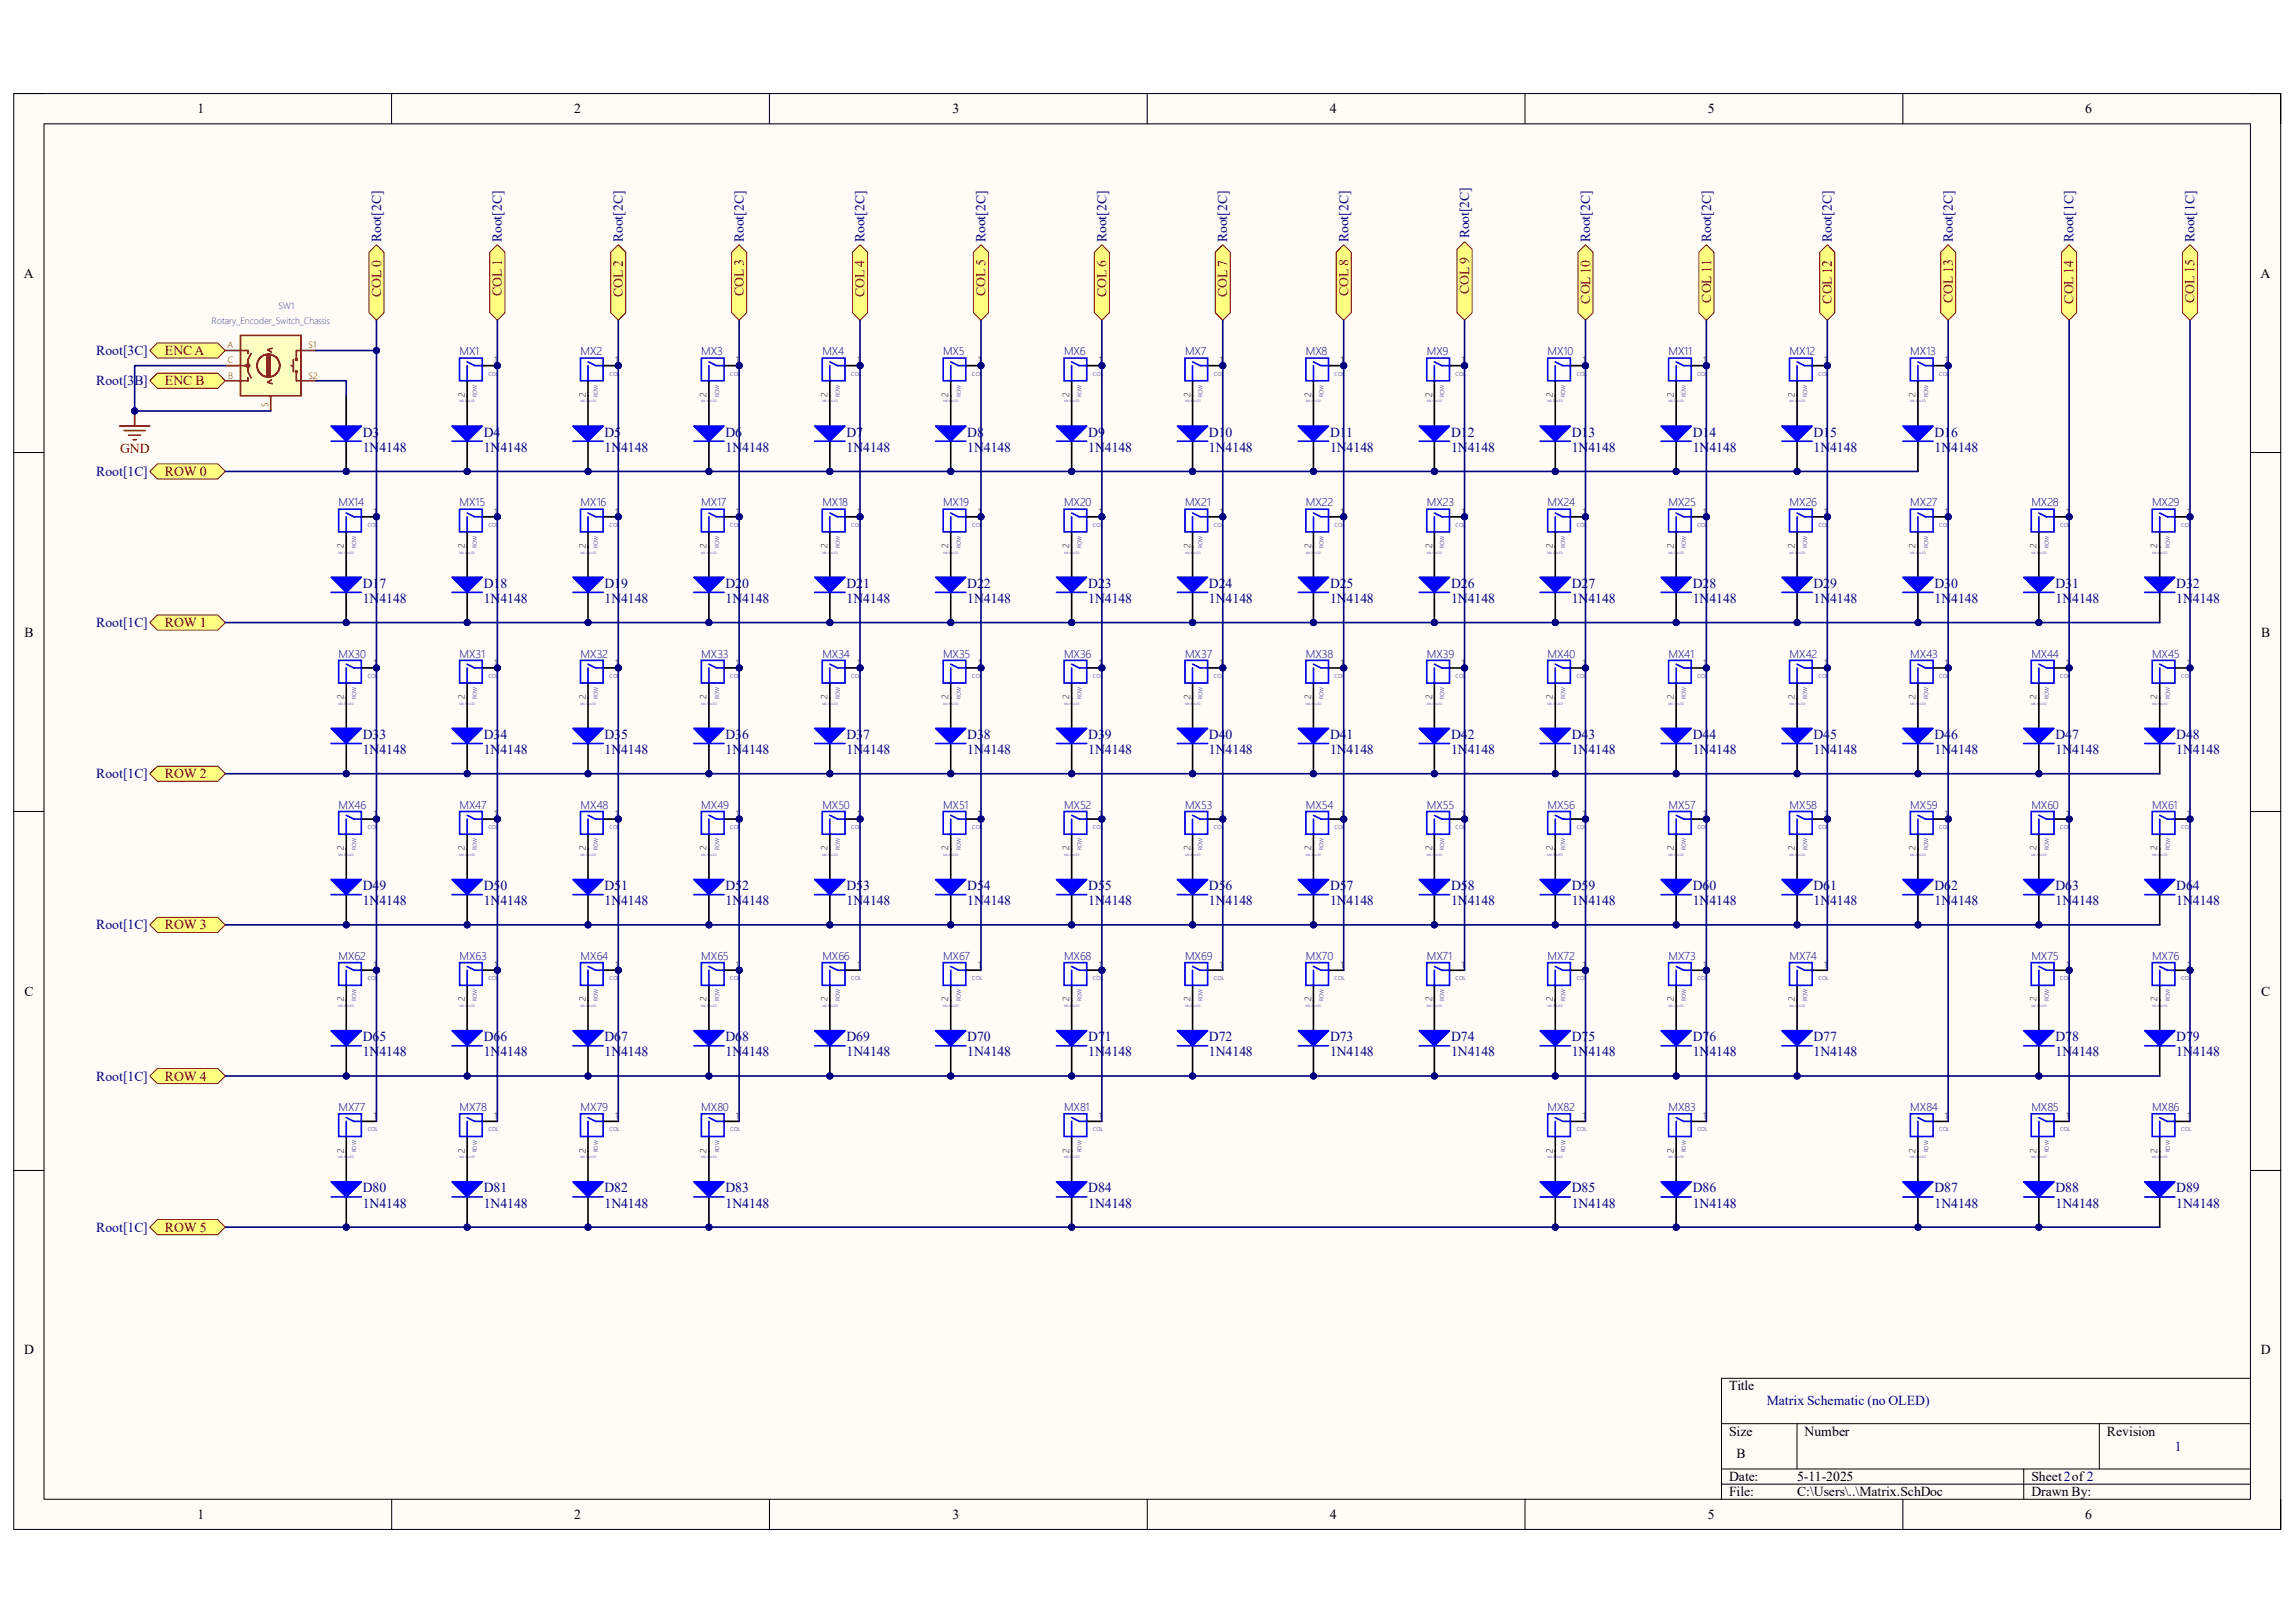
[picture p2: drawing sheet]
<svg xmlns="http://www.w3.org/2000/svg" width="297mm" height="210mm" viewBox="0 0 297 210" stroke-linecap="round" stroke-linejoin="round" font-family="sans-serif">
<defs><g id="words">
<g font-size="1.8">
<text x="25.6" y="14.6">1</text>
<text x="74.3" y="14.6">2</text>
<text x="123.3" y="14.6">3</text>
<text x="172.1" y="14.6">4</text>
<text x="221" y="14.6">5</text>
<text x="269.9" y="14.6">6</text>
<text x="3.1" y="35.9">A</text>
<text x="292.6" y="35.9">A</text>
<text x="3.2" y="82.4">B</text>
<text x="292.7" y="82.4">B</text>
<text x="3.2" y="128.8">C</text>
<text x="292.7" y="128.8">C</text>
<text x="3.1" y="175.3">D</text>
<text x="223.8" y="179.9">Title</text>
<text x="292.6" y="175.3">D</text>
<text x="223.8" y="185.8">Size</text>
<text x="233.6" y="185.8">Number</text>
<text x="272.7" y="185.8">Revision</text>
<text x="223.8" y="191.6">Date:</text>
<text x="224.7" y="188.7">B</text>
<text x="232.6" y="191.6">5-11-2025</text>
<text x="262.9" y="191.6">Sheet2of2</text>
<text x="25.6" y="196.6">1</text>
<text x="74.3" y="196.6">2</text>
<text x="123.3" y="196.6">3</text>
<text x="172.1" y="196.6">4</text>
<text x="221" y="196.6">5</text>
<text x="223.8" y="193.6">File:</text>
<text x="232.6" y="193.6">C:\Users\..\Matrix.SchDoc</text>
<text x="262.9" y="193.6">Drawn By:</text>
<text x="269.9" y="196.6">6</text>
</g>
<g font-size="1.8" fill="#000080">
<text x="49.3" y="31.3" transform="rotate(-90 49.3 31.3)">Root[2C]</text>
<text x="64.9" y="31.3" transform="rotate(-90 64.9 31.3)">Root[2C]</text>
<text x="80.6" y="31.3" transform="rotate(-90 80.6 31.3)">Root[2C]</text>
<text x="96.3" y="31.3" transform="rotate(-90 96.3 31.3)">Root[2C]</text>
<text x="111.9" y="31.3" transform="rotate(-90 111.9 31.3)">Root[2C]</text>
<text x="127.6" y="31.3" transform="rotate(-90 127.6 31.3)">Root[2C]</text>
<text x="143.2" y="31.3" transform="rotate(-90 143.2 31.3)">Root[2C]</text>
<text x="158.8" y="31.3" transform="rotate(-90 158.8 31.3)">Root[2C]</text>
<text x="174.5" y="31.3" transform="rotate(-90 174.5 31.3)">Root[2C]</text>
<text x="190.1" y="30.9" transform="rotate(-90 190.1 30.9)">Root[2C]</text>
<text x="205.8" y="31.3" transform="rotate(-90 205.8 31.3)">Root[2C]</text>
<text x="221.4" y="31.3" transform="rotate(-90 221.4 31.3)">Root[2C]</text>
<text x="237.1" y="31.3" transform="rotate(-90 237.1 31.3)">Root[2C]</text>
<text x="252.7" y="31.3" transform="rotate(-90 252.7 31.3)">Root[2C]</text>
<text x="268.4" y="31.3" transform="rotate(-90 268.4 31.3)">Root[1C]</text>
<text x="284" y="31.3" transform="rotate(-90 284 31.3)">Root[1C]</text>
<text x="12.4" y="45.9">Root[3C]</text>
<text x="12.4" y="49.9">Root[3B]</text>
<text x="46.9" y="56.5">D3</text>
<text x="46.9" y="58.5">1N4148</text>
<text x="62.6" y="56.5">D4</text>
<text x="62.6" y="58.5">1N4148</text>
<text x="78.2" y="56.5">D5</text>
<text x="78.2" y="58.5">1N4148</text>
<text x="93.9" y="56.5">D6</text>
<text x="93.9" y="58.5">1N4148</text>
<text x="109.6" y="56.5">D7</text>
<text x="109.6" y="58.5">1N4148</text>
<text x="125.2" y="56.5">D8</text>
<text x="125.2" y="58.5">1N4148</text>
<text x="140.8" y="56.5">D9</text>
<text x="140.8" y="58.5">1N4148</text>
<text x="156.5" y="56.5">D10</text>
<text x="156.5" y="58.5">1N4148</text>
<text x="172.1" y="56.5">D11</text>
<text x="172.1" y="58.5">1N4148</text>
<text x="187.8" y="56.5">D12</text>
<text x="187.8" y="58.5">1N4148</text>
<text x="203.4" y="56.5">D13</text>
<text x="203.4" y="58.5">1N4148</text>
<text x="219.1" y="56.5">D14</text>
<text x="219.1" y="58.5">1N4148</text>
<text x="234.7" y="56.5">D15</text>
<text x="234.7" y="58.5">1N4148</text>
<text x="250.4" y="56.5">D16</text>
<text x="250.4" y="58.5">1N4148</text>
<text x="12.4" y="61.6">Root[1C]</text>
<text x="46.9" y="76.1">D17</text>
<text x="62.6" y="76.1">D18</text>
<text x="78.2" y="76.1">D19</text>
<text x="93.9" y="76.1">D20</text>
<text x="109.6" y="76.1">D21</text>
<text x="125.2" y="76.1">D22</text>
<text x="140.8" y="76.1">D23</text>
<text x="156.5" y="76.1">D24</text>
<text x="172.1" y="76.1">D25</text>
<text x="187.8" y="76.1">D26</text>
<text x="203.4" y="76.1">D27</text>
<text x="219.1" y="76.1">D28</text>
<text x="234.7" y="76.1">D29</text>
<text x="250.4" y="76.1">D30</text>
<text x="266" y="76.1">D31</text>
<text x="281.6" y="76.1">D32</text>
<text x="12.4" y="81.2">Root[1C]</text>
<text x="46.9" y="78">1N4148</text>
<text x="62.6" y="78">1N4148</text>
<text x="78.2" y="78">1N4148</text>
<text x="93.9" y="78">1N4148</text>
<text x="109.6" y="78">1N4148</text>
<text x="125.2" y="78">1N4148</text>
<text x="140.8" y="78">1N4148</text>
<text x="156.5" y="78">1N4148</text>
<text x="172.1" y="78">1N4148</text>
<text x="187.8" y="78">1N4148</text>
<text x="203.4" y="78">1N4148</text>
<text x="219.1" y="78">1N4148</text>
<text x="234.7" y="78">1N4148</text>
<text x="250.4" y="78">1N4148</text>
<text x="266" y="78">1N4148</text>
<text x="281.6" y="78">1N4148</text>
<text x="46.9" y="95.6">D33</text>
<text x="62.6" y="95.6">D34</text>
<text x="78.2" y="95.6">D35</text>
<text x="93.9" y="95.6">D36</text>
<text x="109.6" y="95.6">D37</text>
<text x="125.2" y="95.6">D38</text>
<text x="140.8" y="95.6">D39</text>
<text x="156.5" y="95.6">D40</text>
<text x="172.1" y="95.6">D41</text>
<text x="187.8" y="95.6">D42</text>
<text x="203.4" y="95.6">D43</text>
<text x="219.1" y="95.6">D44</text>
<text x="234.7" y="95.6">D45</text>
<text x="250.4" y="95.6">D46</text>
<text x="266" y="95.6">D47</text>
<text x="281.6" y="95.6">D48</text>
<text x="12.4" y="100.7">Root[1C]</text>
<text x="46.9" y="97.6">1N4148</text>
<text x="62.6" y="97.6">1N4148</text>
<text x="78.2" y="97.6">1N4148</text>
<text x="93.9" y="97.6">1N4148</text>
<text x="109.6" y="97.6">1N4148</text>
<text x="125.2" y="97.6">1N4148</text>
<text x="140.8" y="97.6">1N4148</text>
<text x="156.5" y="97.6">1N4148</text>
<text x="172.1" y="97.6">1N4148</text>
<text x="187.8" y="97.6">1N4148</text>
<text x="203.4" y="97.6">1N4148</text>
<text x="219.1" y="97.6">1N4148</text>
<text x="234.7" y="97.6">1N4148</text>
<text x="250.4" y="97.6">1N4148</text>
<text x="266" y="97.6">1N4148</text>
<text x="281.6" y="97.6">1N4148</text>
<text x="46.9" y="115.2">D49</text>
<text x="46.9" y="117.1">1N4148</text>
<text x="62.6" y="115.2">D50</text>
<text x="62.6" y="117.1">1N4148</text>
<text x="78.2" y="115.2">D51</text>
<text x="78.2" y="117.1">1N4148</text>
<text x="93.9" y="115.2">D52</text>
<text x="93.9" y="117.1">1N4148</text>
<text x="109.6" y="115.2">D53</text>
<text x="109.6" y="117.1">1N4148</text>
<text x="125.2" y="115.2">D54</text>
<text x="125.2" y="117.1">1N4148</text>
<text x="140.8" y="115.2">D55</text>
<text x="140.8" y="117.1">1N4148</text>
<text x="156.5" y="115.2">D56</text>
<text x="156.5" y="117.1">1N4148</text>
<text x="172.1" y="115.2">D57</text>
<text x="172.1" y="117.1">1N4148</text>
<text x="187.8" y="115.2">D58</text>
<text x="187.8" y="117.1">1N4148</text>
<text x="203.4" y="115.2">D59</text>
<text x="203.4" y="117.1">1N4148</text>
<text x="219.1" y="115.2">D60</text>
<text x="219.1" y="117.1">1N4148</text>
<text x="234.7" y="115.2">D61</text>
<text x="234.7" y="117.1">1N4148</text>
<text x="250.4" y="115.2">D62</text>
<text x="250.4" y="117.1">1N4148</text>
<text x="266" y="115.2">D63</text>
<text x="266" y="117.1">1N4148</text>
<text x="281.6" y="115.2">D64</text>
<text x="281.6" y="117.1">1N4148</text>
<text x="12.4" y="120.3">Root[1C]</text>
<text x="46.9" y="134.7">D65</text>
<text x="46.9" y="136.7">1N4148</text>
<text x="62.6" y="134.7">D66</text>
<text x="62.6" y="136.7">1N4148</text>
<text x="78.2" y="134.7">D67</text>
<text x="78.2" y="136.7">1N4148</text>
<text x="93.9" y="134.7">D68</text>
<text x="93.9" y="136.7">1N4148</text>
<text x="109.6" y="134.7">D69</text>
<text x="109.6" y="136.7">1N4148</text>
<text x="125.2" y="134.7">D70</text>
<text x="125.2" y="136.7">1N4148</text>
<text x="140.8" y="134.7">D71</text>
<text x="140.8" y="136.7">1N4148</text>
<text x="156.5" y="134.7">D72</text>
<text x="156.5" y="136.7">1N4148</text>
<text x="172.1" y="134.7">D73</text>
<text x="172.1" y="136.7">1N4148</text>
<text x="187.8" y="134.7">D74</text>
<text x="187.8" y="136.7">1N4148</text>
<text x="203.4" y="134.7">D75</text>
<text x="203.4" y="136.7">1N4148</text>
<text x="219.1" y="134.7">D76</text>
<text x="219.1" y="136.7">1N4148</text>
<text x="234.7" y="134.7">D77</text>
<text x="234.7" y="136.7">1N4148</text>
<text x="266" y="134.7">D78</text>
<text x="266" y="136.7">1N4148</text>
<text x="281.6" y="134.7">D79</text>
<text x="281.6" y="136.7">1N4148</text>
<text x="12.4" y="139.8">Root[1C]</text>
<text x="46.9" y="154.3">D80</text>
<text x="62.6" y="154.3">D81</text>
<text x="78.2" y="154.3">D82</text>
<text x="93.9" y="154.3">D83</text>
<text x="140.8" y="154.3">D84</text>
<text x="203.4" y="154.3">D85</text>
<text x="219.1" y="154.3">D86</text>
<text x="250.4" y="154.3">D87</text>
<text x="266" y="154.3">D88</text>
<text x="281.6" y="154.3">D89</text>
<text x="12.4" y="159.4">Root[1C]</text>
<text x="46.9" y="156.3">1N4148</text>
<text x="62.6" y="156.3">1N4148</text>
<text x="78.2" y="156.3">1N4148</text>
<text x="93.9" y="156.3">1N4148</text>
<text x="140.8" y="156.3">1N4148</text>
<text x="203.4" y="156.3">1N4148</text>
<text x="219.1" y="156.3">1N4148</text>
<text x="250.4" y="156.3">1N4148</text>
<text x="266" y="156.3">1N4148</text>
<text x="281.6" y="156.3">1N4148</text>
<text x="228.6" y="181.9">Matrix Schematic (no OLED)</text>
<text x="281.5" y="187.7">1</text>
</g>
<g font-size="1.8" fill="#800000">
<text x="49.3" y="38.4" transform="rotate(-90 49.3 38.4)">COL 0</text>
<text x="64.9" y="38.3" transform="rotate(-90 64.9 38.3)">COL 1</text>
<text x="80.6" y="38.4" transform="rotate(-90 80.6 38.4)">COL 2</text>
<text x="96.3" y="38.3" transform="rotate(-90 96.3 38.3)">COL 3</text>
<text x="111.9" y="38.4" transform="rotate(-90 111.9 38.4)">COL 4</text>
<text x="127.6" y="38.4" transform="rotate(-90 127.6 38.4)">COL 5</text>
<text x="143.2" y="38.4" transform="rotate(-90 143.2 38.4)">COL 6</text>
<text x="158.8" y="38.4" transform="rotate(-90 158.8 38.4)">COL 7</text>
<text x="174.5" y="38.4" transform="rotate(-90 174.5 38.4)">COL 8</text>
<text x="190.1" y="38" transform="rotate(-90 190.1 38)">COL 9</text>
<text x="205.8" y="39.3" transform="rotate(-90 205.8 39.3)">COL 10</text>
<text x="221.4" y="39.2" transform="rotate(-90 221.4 39.2)">COL 11</text>
<text x="237.1" y="39.3" transform="rotate(-90 237.1 39.3)">COL 12</text>
<text x="252.7" y="39.2" transform="rotate(-90 252.7 39.2)">COL 13</text>
<text x="268.4" y="39.3" transform="rotate(-90 268.4 39.3)">COL 14</text>
<text x="284" y="39.2" transform="rotate(-90 284 39.2)">COL 15</text>
<text x="21.3" y="45.9">ENC A</text>
<text x="21.3" y="49.9">ENC B</text>
<text x="15.5" y="58.7">GND</text>
<text x="21.3" y="61.6">ROW 0</text>
<text x="21.3" y="81.2">ROW 1</text>
<text x="21.3" y="100.7">ROW 2</text>
<text x="21.3" y="120.3">ROW 3</text>
<text x="21.3" y="139.8">ROW 4</text>
<text x="21.3" y="159.4">ROW 5</text>
</g>
<g font-size="1.5" fill="#000080">
<text x="59.5" y="46">MX1</text>
<text x="75.1" y="46">MX2</text>
<text x="90.8" y="46">MX3</text>
<text x="106.4" y="46">MX4</text>
<text x="122" y="46">MX5</text>
<text x="137.7" y="46">MX6</text>
<text x="153.4" y="46">MX7</text>
<text x="169" y="46">MX8</text>
<text x="184.7" y="46">MX9</text>
<text x="200.3" y="46">MX10</text>
<text x="215.9" y="46">MX11</text>
<text x="231.6" y="46">MX12</text>
<text x="247.2" y="46">MX13</text>
<text x="43.8" y="65.5">MX14</text>
<text x="59.5" y="65.5">MX15</text>
<text x="75.1" y="65.5">MX16</text>
<text x="90.8" y="65.5">MX17</text>
<text x="106.4" y="65.5">MX18</text>
<text x="122" y="65.5">MX19</text>
<text x="137.7" y="65.5">MX20</text>
<text x="153.4" y="65.5">MX21</text>
<text x="169" y="65.5">MX22</text>
<text x="184.7" y="65.5">MX23</text>
<text x="200.3" y="65.5">MX24</text>
<text x="215.9" y="65.5">MX25</text>
<text x="231.6" y="65.5">MX26</text>
<text x="247.2" y="65.5">MX27</text>
<text x="262.9" y="65.5">MX28</text>
<text x="278.5" y="65.5">MX29</text>
<text x="43.8" y="85.1">MX30</text>
<text x="59.5" y="85.1">MX31</text>
<text x="75.1" y="85.1">MX32</text>
<text x="90.8" y="85.1">MX33</text>
<text x="106.4" y="85.1">MX34</text>
<text x="122" y="85.1">MX35</text>
<text x="137.7" y="85.1">MX36</text>
<text x="153.4" y="85.1">MX37</text>
<text x="169" y="85.1">MX38</text>
<text x="184.7" y="85.1">MX39</text>
<text x="200.3" y="85.1">MX40</text>
<text x="215.9" y="85.1">MX41</text>
<text x="231.6" y="85.1">MX42</text>
<text x="247.2" y="85.1">MX43</text>
<text x="262.9" y="85.1">MX44</text>
<text x="278.5" y="85.1">MX45</text>
<text x="43.8" y="104.6">MX46</text>
<text x="59.5" y="104.6">MX47</text>
<text x="75.1" y="104.6">MX48</text>
<text x="90.8" y="104.6">MX49</text>
<text x="106.4" y="104.6">MX50</text>
<text x="122" y="104.6">MX51</text>
<text x="137.7" y="104.6">MX52</text>
<text x="153.4" y="104.6">MX53</text>
<text x="169" y="104.6">MX54</text>
<text x="184.7" y="104.6">MX55</text>
<text x="200.3" y="104.6">MX56</text>
<text x="215.9" y="104.6">MX57</text>
<text x="231.6" y="104.6">MX58</text>
<text x="247.2" y="104.6">MX59</text>
<text x="262.9" y="104.6">MX60</text>
<text x="278.5" y="104.6">MX61</text>
<text x="43.8" y="124.2">MX62</text>
<text x="59.5" y="124.2">MX63</text>
<text x="75.1" y="124.2">MX64</text>
<text x="90.8" y="124.2">MX65</text>
<text x="106.4" y="124.2">MX66</text>
<text x="122" y="124.2">MX67</text>
<text x="137.7" y="124.2">MX68</text>
<text x="153.4" y="124.2">MX69</text>
<text x="169" y="124.2">MX70</text>
<text x="184.7" y="124.2">MX71</text>
<text x="200.3" y="124.2">MX72</text>
<text x="215.9" y="124.2">MX73</text>
<text x="231.6" y="124.2">MX74</text>
<text x="262.9" y="124.2">MX75</text>
<text x="278.5" y="124.2">MX76</text>
<text x="43.8" y="143.8">MX77</text>
<text x="59.5" y="143.8">MX78</text>
<text x="75.1" y="143.8">MX79</text>
<text x="90.8" y="143.8">MX80</text>
<text x="137.7" y="143.8">MX81</text>
<text x="200.3" y="143.8">MX82</text>
<text x="215.9" y="143.8">MX83</text>
<text x="247.2" y="143.8">MX84</text>
<text x="262.9" y="143.8">MX85</text>
<text x="278.5" y="143.8">MX86</text>
</g>
<g font-size="1.2" fill="#008484">
<text x="27.4" y="42">Rotary_Encoder_Switch_Chassis</text>
<text x="36" y="40">SW1</text>
</g>
<g font-size="1.2" fill="#840000">
<text x="29.4" y="45">A</text>
<text x="29.5" y="47">C</text>
<text x="39.9" y="45">S1</text>
<text x="29.5" y="49">B</text>
<text x="34.7" y="52.7" transform="rotate(-90 34.7 52.7)">S</text>
<text x="39.9" y="49">S2</text>
</g>
<g font-size="1.2">
<text x="64" y="47">1</text>
<text x="79.6" y="47">1</text>
<text x="95.2" y="47">1</text>
<text x="110.9" y="47">1</text>
<text x="126.6" y="47">1</text>
<text x="142.2" y="47">1</text>
<text x="157.9" y="47">1</text>
<text x="173.5" y="47">1</text>
<text x="189.1" y="47">1</text>
<text x="204.8" y="47">1</text>
<text x="220.4" y="47">1</text>
<text x="236.1" y="47">1</text>
<text x="251.7" y="47">1</text>
<text x="60.2" y="51.3" transform="rotate(-90 60.2 51.3)">2</text>
<text x="75.8" y="51.3" transform="rotate(-90 75.8 51.3)">2</text>
<text x="91.4" y="51.3" transform="rotate(-90 91.4 51.3)">2</text>
<text x="107.1" y="51.3" transform="rotate(-90 107.1 51.3)">2</text>
<text x="122.7" y="51.3" transform="rotate(-90 122.7 51.3)">2</text>
<text x="138.4" y="51.3" transform="rotate(-90 138.4 51.3)">2</text>
<text x="154.1" y="51.3" transform="rotate(-90 154.1 51.3)">2</text>
<text x="169.7" y="51.3" transform="rotate(-90 169.7 51.3)">2</text>
<text x="185.3" y="51.3" transform="rotate(-90 185.3 51.3)">2</text>
<text x="201" y="51.3" transform="rotate(-90 201 51.3)">2</text>
<text x="216.6" y="51.3" transform="rotate(-90 216.6 51.3)">2</text>
<text x="232.3" y="51.3" transform="rotate(-90 232.3 51.3)">2</text>
<text x="247.9" y="51.3" transform="rotate(-90 247.9 51.3)">2</text>
<text x="44.5" y="70.9" transform="rotate(-90 44.5 70.9)">2</text>
<text x="48.3" y="66.6">1</text>
<text x="60.2" y="70.9" transform="rotate(-90 60.2 70.9)">2</text>
<text x="64" y="66.6">1</text>
<text x="75.8" y="70.9" transform="rotate(-90 75.8 70.9)">2</text>
<text x="79.6" y="66.6">1</text>
<text x="91.4" y="70.9" transform="rotate(-90 91.4 70.9)">2</text>
<text x="95.2" y="66.6">1</text>
<text x="107.1" y="70.9" transform="rotate(-90 107.1 70.9)">2</text>
<text x="110.9" y="66.6">1</text>
<text x="122.7" y="70.9" transform="rotate(-90 122.7 70.9)">2</text>
<text x="126.6" y="66.6">1</text>
<text x="138.4" y="70.9" transform="rotate(-90 138.4 70.9)">2</text>
<text x="142.2" y="66.6">1</text>
<text x="154.1" y="70.9" transform="rotate(-90 154.1 70.9)">2</text>
<text x="157.9" y="66.6">1</text>
<text x="169.7" y="70.9" transform="rotate(-90 169.7 70.9)">2</text>
<text x="173.5" y="66.6">1</text>
<text x="185.3" y="70.9" transform="rotate(-90 185.3 70.9)">2</text>
<text x="189.1" y="66.6">1</text>
<text x="201" y="70.9" transform="rotate(-90 201 70.9)">2</text>
<text x="204.8" y="66.6">1</text>
<text x="216.6" y="70.9" transform="rotate(-90 216.6 70.9)">2</text>
<text x="220.4" y="66.6">1</text>
<text x="232.3" y="70.9" transform="rotate(-90 232.3 70.9)">2</text>
<text x="236.1" y="66.6">1</text>
<text x="247.9" y="70.9" transform="rotate(-90 247.9 70.9)">2</text>
<text x="251.7" y="66.6">1</text>
<text x="263.6" y="70.9" transform="rotate(-90 263.6 70.9)">2</text>
<text x="267.4" y="66.6">1</text>
<text x="279.2" y="70.9" transform="rotate(-90 279.2 70.9)">2</text>
<text x="283" y="66.6">1</text>
<text x="48.3" y="86.1">1</text>
<text x="64" y="86.1">1</text>
<text x="79.6" y="86.1">1</text>
<text x="95.2" y="86.1">1</text>
<text x="110.9" y="86.1">1</text>
<text x="126.6" y="86.1">1</text>
<text x="142.2" y="86.1">1</text>
<text x="157.9" y="86.1">1</text>
<text x="173.5" y="86.1">1</text>
<text x="189.1" y="86.1">1</text>
<text x="204.8" y="86.1">1</text>
<text x="220.4" y="86.1">1</text>
<text x="236.1" y="86.1">1</text>
<text x="251.7" y="86.1">1</text>
<text x="267.4" y="86.1">1</text>
<text x="283" y="86.1">1</text>
<text x="44.5" y="90.5" transform="rotate(-90 44.5 90.5)">2</text>
<text x="60.2" y="90.5" transform="rotate(-90 60.2 90.5)">2</text>
<text x="75.8" y="90.5" transform="rotate(-90 75.8 90.5)">2</text>
<text x="91.4" y="90.5" transform="rotate(-90 91.4 90.5)">2</text>
<text x="107.1" y="90.5" transform="rotate(-90 107.1 90.5)">2</text>
<text x="122.7" y="90.5" transform="rotate(-90 122.7 90.5)">2</text>
<text x="138.4" y="90.5" transform="rotate(-90 138.4 90.5)">2</text>
<text x="154.1" y="90.5" transform="rotate(-90 154.1 90.5)">2</text>
<text x="169.7" y="90.5" transform="rotate(-90 169.7 90.5)">2</text>
<text x="185.3" y="90.5" transform="rotate(-90 185.3 90.5)">2</text>
<text x="201" y="90.5" transform="rotate(-90 201 90.5)">2</text>
<text x="216.6" y="90.5" transform="rotate(-90 216.6 90.5)">2</text>
<text x="232.3" y="90.5" transform="rotate(-90 232.3 90.5)">2</text>
<text x="247.9" y="90.5" transform="rotate(-90 247.9 90.5)">2</text>
<text x="263.6" y="90.5" transform="rotate(-90 263.6 90.5)">2</text>
<text x="279.2" y="90.5" transform="rotate(-90 279.2 90.5)">2</text>
<text x="48.3" y="105.7">1</text>
<text x="64" y="105.7">1</text>
<text x="79.6" y="105.7">1</text>
<text x="95.2" y="105.7">1</text>
<text x="110.9" y="105.7">1</text>
<text x="126.6" y="105.7">1</text>
<text x="142.2" y="105.7">1</text>
<text x="157.9" y="105.7">1</text>
<text x="173.5" y="105.7">1</text>
<text x="189.1" y="105.7">1</text>
<text x="204.8" y="105.7">1</text>
<text x="220.4" y="105.7">1</text>
<text x="236.1" y="105.7">1</text>
<text x="251.7" y="105.7">1</text>
<text x="267.4" y="105.7">1</text>
<text x="283" y="105.7">1</text>
<text x="44.5" y="110" transform="rotate(-90 44.5 110)">2</text>
<text x="60.2" y="110" transform="rotate(-90 60.2 110)">2</text>
<text x="75.8" y="110" transform="rotate(-90 75.8 110)">2</text>
<text x="91.4" y="110" transform="rotate(-90 91.4 110)">2</text>
<text x="107.1" y="110" transform="rotate(-90 107.1 110)">2</text>
<text x="122.7" y="110" transform="rotate(-90 122.7 110)">2</text>
<text x="138.4" y="110" transform="rotate(-90 138.4 110)">2</text>
<text x="154.1" y="110" transform="rotate(-90 154.1 110)">2</text>
<text x="169.7" y="110" transform="rotate(-90 169.7 110)">2</text>
<text x="185.3" y="110" transform="rotate(-90 185.3 110)">2</text>
<text x="201" y="110" transform="rotate(-90 201 110)">2</text>
<text x="216.6" y="110" transform="rotate(-90 216.6 110)">2</text>
<text x="232.3" y="110" transform="rotate(-90 232.3 110)">2</text>
<text x="247.9" y="110" transform="rotate(-90 247.9 110)">2</text>
<text x="263.6" y="110" transform="rotate(-90 263.6 110)">2</text>
<text x="279.2" y="110" transform="rotate(-90 279.2 110)">2</text>
<text x="48.3" y="125.3">1</text>
<text x="64" y="125.3">1</text>
<text x="79.6" y="125.3">1</text>
<text x="95.2" y="125.3">1</text>
<text x="110.9" y="125.3">1</text>
<text x="126.6" y="125.3">1</text>
<text x="142.2" y="125.3">1</text>
<text x="157.9" y="125.3">1</text>
<text x="173.5" y="125.3">1</text>
<text x="189.1" y="125.3">1</text>
<text x="204.8" y="125.3">1</text>
<text x="220.4" y="125.3">1</text>
<text x="236.1" y="125.3">1</text>
<text x="267.4" y="125.3">1</text>
<text x="283" y="125.3">1</text>
<text x="44.5" y="129.6" transform="rotate(-90 44.5 129.6)">2</text>
<text x="60.2" y="129.6" transform="rotate(-90 60.2 129.6)">2</text>
<text x="75.8" y="129.6" transform="rotate(-90 75.8 129.6)">2</text>
<text x="91.4" y="129.6" transform="rotate(-90 91.4 129.6)">2</text>
<text x="107.1" y="129.6" transform="rotate(-90 107.1 129.6)">2</text>
<text x="122.7" y="129.6" transform="rotate(-90 122.7 129.6)">2</text>
<text x="138.4" y="129.6" transform="rotate(-90 138.4 129.6)">2</text>
<text x="154.1" y="129.6" transform="rotate(-90 154.1 129.6)">2</text>
<text x="169.7" y="129.6" transform="rotate(-90 169.7 129.6)">2</text>
<text x="185.3" y="129.6" transform="rotate(-90 185.3 129.6)">2</text>
<text x="201" y="129.6" transform="rotate(-90 201 129.6)">2</text>
<text x="216.6" y="129.6" transform="rotate(-90 216.6 129.6)">2</text>
<text x="232.3" y="129.6" transform="rotate(-90 232.3 129.6)">2</text>
<text x="263.6" y="129.6" transform="rotate(-90 263.6 129.6)">2</text>
<text x="279.2" y="129.6" transform="rotate(-90 279.2 129.6)">2</text>
<text x="44.5" y="149.1" transform="rotate(-90 44.5 149.1)">2</text>
<text x="48.3" y="144.8">1</text>
<text x="60.2" y="149.1" transform="rotate(-90 60.2 149.1)">2</text>
<text x="64" y="144.8">1</text>
<text x="75.8" y="149.1" transform="rotate(-90 75.8 149.1)">2</text>
<text x="79.6" y="144.8">1</text>
<text x="91.4" y="149.1" transform="rotate(-90 91.4 149.1)">2</text>
<text x="95.2" y="144.8">1</text>
<text x="138.4" y="149.1" transform="rotate(-90 138.4 149.1)">2</text>
<text x="142.2" y="144.8">1</text>
<text x="201" y="149.1" transform="rotate(-90 201 149.1)">2</text>
<text x="204.8" y="144.8">1</text>
<text x="216.6" y="149.1" transform="rotate(-90 216.6 149.1)">2</text>
<text x="220.4" y="144.8">1</text>
<text x="247.9" y="149.1" transform="rotate(-90 247.9 149.1)">2</text>
<text x="251.7" y="144.8">1</text>
<text x="263.6" y="149.1" transform="rotate(-90 263.6 149.1)">2</text>
<text x="267.4" y="144.8">1</text>
<text x="279.2" y="149.1" transform="rotate(-90 279.2 149.1)">2</text>
<text x="283" y="144.8">1</text>
</g>
<g font-size=".7" fill="#000080">
<text x="61.7" y="51.3" transform="rotate(-90 61.7 51.3)">ROW</text>
<text x="63.2" y="48.6">COL</text>
<text x="77.4" y="51.3" transform="rotate(-90 77.4 51.3)">ROW</text>
<text x="78.9" y="48.6">COL</text>
<text x="93.1" y="51.3" transform="rotate(-90 93.1 51.3)">ROW</text>
<text x="94.5" y="48.6">COL</text>
<text x="108.7" y="51.3" transform="rotate(-90 108.7 51.3)">ROW</text>
<text x="110.2" y="48.6">COL</text>
<text x="124.3" y="51.3" transform="rotate(-90 124.3 51.3)">ROW</text>
<text x="125.8" y="48.6">COL</text>
<text x="140" y="51.3" transform="rotate(-90 140 51.3)">ROW</text>
<text x="141.4" y="48.6">COL</text>
<text x="155.6" y="51.3" transform="rotate(-90 155.6 51.3)">ROW</text>
<text x="157.1" y="48.6">COL</text>
<text x="171.3" y="51.3" transform="rotate(-90 171.3 51.3)">ROW</text>
<text x="172.7" y="48.6">COL</text>
<text x="186.9" y="51.3" transform="rotate(-90 186.9 51.3)">ROW</text>
<text x="188.4" y="48.6">COL</text>
<text x="202.6" y="51.3" transform="rotate(-90 202.6 51.3)">ROW</text>
<text x="204" y="48.6">COL</text>
<text x="218.2" y="51.3" transform="rotate(-90 218.2 51.3)">ROW</text>
<text x="219.7" y="48.6">COL</text>
<text x="233.9" y="51.3" transform="rotate(-90 233.9 51.3)">ROW</text>
<text x="235.3" y="48.6">COL</text>
<text x="249.5" y="51.3" transform="rotate(-90 249.5 51.3)">ROW</text>
<text x="251" y="48.6">COL</text>
<text x="46.1" y="70.9" transform="rotate(-90 46.1 70.9)">ROW</text>
<text x="47.6" y="68.2">COL</text>
<text x="61.7" y="70.9" transform="rotate(-90 61.7 70.9)">ROW</text>
<text x="63.2" y="68.2">COL</text>
<text x="77.4" y="70.9" transform="rotate(-90 77.4 70.9)">ROW</text>
<text x="78.9" y="68.2">COL</text>
<text x="93.1" y="70.9" transform="rotate(-90 93.1 70.9)">ROW</text>
<text x="94.5" y="68.2">COL</text>
<text x="108.7" y="70.9" transform="rotate(-90 108.7 70.9)">ROW</text>
<text x="110.2" y="68.2">COL</text>
<text x="124.3" y="70.9" transform="rotate(-90 124.3 70.9)">ROW</text>
<text x="125.8" y="68.2">COL</text>
<text x="140" y="70.9" transform="rotate(-90 140 70.9)">ROW</text>
<text x="141.4" y="68.2">COL</text>
<text x="155.6" y="70.9" transform="rotate(-90 155.6 70.9)">ROW</text>
<text x="157.1" y="68.2">COL</text>
<text x="171.3" y="70.9" transform="rotate(-90 171.3 70.9)">ROW</text>
<text x="172.7" y="68.2">COL</text>
<text x="186.9" y="70.9" transform="rotate(-90 186.9 70.9)">ROW</text>
<text x="188.4" y="68.2">COL</text>
<text x="202.6" y="70.9" transform="rotate(-90 202.6 70.9)">ROW</text>
<text x="204" y="68.2">COL</text>
<text x="218.2" y="70.9" transform="rotate(-90 218.2 70.9)">ROW</text>
<text x="219.7" y="68.2">COL</text>
<text x="233.9" y="70.9" transform="rotate(-90 233.9 70.9)">ROW</text>
<text x="235.3" y="68.2">COL</text>
<text x="249.5" y="70.9" transform="rotate(-90 249.5 70.9)">ROW</text>
<text x="251" y="68.2">COL</text>
<text x="265.1" y="70.9" transform="rotate(-90 265.1 70.9)">ROW</text>
<text x="266.6" y="68.2">COL</text>
<text x="280.8" y="70.9" transform="rotate(-90 280.8 70.9)">ROW</text>
<text x="282.3" y="68.2">COL</text>
<text x="47.6" y="87.7">COL</text>
<text x="63.2" y="87.7">COL</text>
<text x="78.9" y="87.7">COL</text>
<text x="94.5" y="87.7">COL</text>
<text x="110.2" y="87.7">COL</text>
<text x="125.8" y="87.7">COL</text>
<text x="141.4" y="87.7">COL</text>
<text x="157.1" y="87.7">COL</text>
<text x="172.7" y="87.7">COL</text>
<text x="188.4" y="87.7">COL</text>
<text x="204" y="87.7">COL</text>
<text x="219.7" y="87.7">COL</text>
<text x="235.3" y="87.7">COL</text>
<text x="251" y="87.7">COL</text>
<text x="266.6" y="87.7">COL</text>
<text x="282.3" y="87.7">COL</text>
<text x="46.1" y="90.5" transform="rotate(-90 46.1 90.5)">ROW</text>
<text x="61.7" y="90.5" transform="rotate(-90 61.7 90.5)">ROW</text>
<text x="77.4" y="90.5" transform="rotate(-90 77.4 90.5)">ROW</text>
<text x="93.1" y="90.5" transform="rotate(-90 93.1 90.5)">ROW</text>
<text x="108.7" y="90.5" transform="rotate(-90 108.7 90.5)">ROW</text>
<text x="124.3" y="90.5" transform="rotate(-90 124.3 90.5)">ROW</text>
<text x="140" y="90.5" transform="rotate(-90 140 90.5)">ROW</text>
<text x="155.6" y="90.5" transform="rotate(-90 155.6 90.5)">ROW</text>
<text x="171.3" y="90.5" transform="rotate(-90 171.3 90.5)">ROW</text>
<text x="186.9" y="90.5" transform="rotate(-90 186.9 90.5)">ROW</text>
<text x="202.6" y="90.5" transform="rotate(-90 202.6 90.5)">ROW</text>
<text x="218.2" y="90.5" transform="rotate(-90 218.2 90.5)">ROW</text>
<text x="233.9" y="90.5" transform="rotate(-90 233.9 90.5)">ROW</text>
<text x="249.5" y="90.5" transform="rotate(-90 249.5 90.5)">ROW</text>
<text x="265.1" y="90.5" transform="rotate(-90 265.1 90.5)">ROW</text>
<text x="280.8" y="90.5" transform="rotate(-90 280.8 90.5)">ROW</text>
<text x="47.6" y="107.3">COL</text>
<text x="63.2" y="107.3">COL</text>
<text x="78.9" y="107.3">COL</text>
<text x="94.5" y="107.3">COL</text>
<text x="110.2" y="107.3">COL</text>
<text x="125.8" y="107.3">COL</text>
<text x="141.4" y="107.3">COL</text>
<text x="157.1" y="107.3">COL</text>
<text x="172.7" y="107.3">COL</text>
<text x="188.4" y="107.3">COL</text>
<text x="204" y="107.3">COL</text>
<text x="219.7" y="107.3">COL</text>
<text x="235.3" y="107.3">COL</text>
<text x="251" y="107.3">COL</text>
<text x="266.6" y="107.3">COL</text>
<text x="282.3" y="107.3">COL</text>
<text x="46.1" y="110" transform="rotate(-90 46.1 110)">ROW</text>
<text x="61.7" y="110" transform="rotate(-90 61.7 110)">ROW</text>
<text x="77.4" y="110" transform="rotate(-90 77.4 110)">ROW</text>
<text x="93.1" y="110" transform="rotate(-90 93.1 110)">ROW</text>
<text x="108.7" y="110" transform="rotate(-90 108.7 110)">ROW</text>
<text x="124.3" y="110" transform="rotate(-90 124.3 110)">ROW</text>
<text x="140" y="110" transform="rotate(-90 140 110)">ROW</text>
<text x="155.6" y="110" transform="rotate(-90 155.6 110)">ROW</text>
<text x="171.3" y="110" transform="rotate(-90 171.3 110)">ROW</text>
<text x="186.9" y="110" transform="rotate(-90 186.9 110)">ROW</text>
<text x="202.6" y="110" transform="rotate(-90 202.6 110)">ROW</text>
<text x="218.2" y="110" transform="rotate(-90 218.2 110)">ROW</text>
<text x="233.9" y="110" transform="rotate(-90 233.9 110)">ROW</text>
<text x="249.5" y="110" transform="rotate(-90 249.5 110)">ROW</text>
<text x="265.1" y="110" transform="rotate(-90 265.1 110)">ROW</text>
<text x="280.8" y="110" transform="rotate(-90 280.8 110)">ROW</text>
<text x="46.1" y="129.6" transform="rotate(-90 46.1 129.6)">ROW</text>
<text x="47.6" y="126.8">COL</text>
<text x="61.7" y="129.6" transform="rotate(-90 61.7 129.6)">ROW</text>
<text x="63.2" y="126.8">COL</text>
<text x="77.4" y="129.6" transform="rotate(-90 77.4 129.6)">ROW</text>
<text x="78.9" y="126.8">COL</text>
<text x="93.1" y="129.6" transform="rotate(-90 93.1 129.6)">ROW</text>
<text x="94.5" y="126.8">COL</text>
<text x="108.7" y="129.6" transform="rotate(-90 108.7 129.6)">ROW</text>
<text x="110.2" y="126.8">COL</text>
<text x="124.3" y="129.6" transform="rotate(-90 124.3 129.6)">ROW</text>
<text x="125.8" y="126.8">COL</text>
<text x="140" y="129.6" transform="rotate(-90 140 129.6)">ROW</text>
<text x="141.4" y="126.8">COL</text>
<text x="155.6" y="129.6" transform="rotate(-90 155.6 129.6)">ROW</text>
<text x="157.1" y="126.8">COL</text>
<text x="171.3" y="129.6" transform="rotate(-90 171.3 129.6)">ROW</text>
<text x="172.7" y="126.8">COL</text>
<text x="186.9" y="129.6" transform="rotate(-90 186.9 129.6)">ROW</text>
<text x="188.4" y="126.8">COL</text>
<text x="202.6" y="129.6" transform="rotate(-90 202.6 129.6)">ROW</text>
<text x="204" y="126.8">COL</text>
<text x="218.2" y="129.6" transform="rotate(-90 218.2 129.6)">ROW</text>
<text x="219.7" y="126.8">COL</text>
<text x="233.9" y="129.6" transform="rotate(-90 233.9 129.6)">ROW</text>
<text x="235.3" y="126.8">COL</text>
<text x="265.1" y="129.6" transform="rotate(-90 265.1 129.6)">ROW</text>
<text x="266.6" y="126.8">COL</text>
<text x="280.8" y="129.6" transform="rotate(-90 280.8 129.6)">ROW</text>
<text x="282.3" y="126.8">COL</text>
<text x="46.1" y="149.1" transform="rotate(-90 46.1 149.1)">ROW</text>
<text x="47.6" y="146.4">COL</text>
<text x="61.7" y="149.1" transform="rotate(-90 61.7 149.1)">ROW</text>
<text x="63.2" y="146.4">COL</text>
<text x="77.4" y="149.1" transform="rotate(-90 77.4 149.1)">ROW</text>
<text x="78.9" y="146.4">COL</text>
<text x="93.1" y="149.1" transform="rotate(-90 93.1 149.1)">ROW</text>
<text x="94.5" y="146.4">COL</text>
<text x="140" y="149.1" transform="rotate(-90 140 149.1)">ROW</text>
<text x="141.4" y="146.4">COL</text>
<text x="202.6" y="149.1" transform="rotate(-90 202.6 149.1)">ROW</text>
<text x="204" y="146.4">COL</text>
<text x="218.2" y="149.1" transform="rotate(-90 218.2 149.1)">ROW</text>
<text x="219.7" y="146.4">COL</text>
<text x="249.5" y="149.1" transform="rotate(-90 249.5 149.1)">ROW</text>
<text x="251" y="146.4">COL</text>
<text x="265.1" y="149.1" transform="rotate(-90 265.1 149.1)">ROW</text>
<text x="266.6" y="146.4">COL</text>
<text x="280.8" y="149.1" transform="rotate(-90 280.8 149.1)">ROW</text>
<text x="282.3" y="146.4">COL</text>
</g>
<g font-size=".4" fill="#000080">
<text x="59.5" y="52.1">MX-NoLED</text>
<text x="75.1" y="52.1">MX-NoLED</text>
<text x="90.8" y="52.1">MX-NoLED</text>
<text x="106.4" y="52.1">MX-NoLED</text>
<text x="122" y="52.1">MX-NoLED</text>
<text x="137.7" y="52.1">MX-NoLED</text>
<text x="153.4" y="52.1">MX-NoLED</text>
<text x="169" y="52.1">MX-NoLED</text>
<text x="184.7" y="52.1">MX-NoLED</text>
<text x="200.3" y="52.1">MX-NoLED</text>
<text x="215.9" y="52.1">MX-NoLED</text>
<text x="231.6" y="52.1">MX-NoLED</text>
<text x="247.2" y="52.1">MX-NoLED</text>
<text x="43.8" y="71.6">MX-NoLED</text>
<text x="59.5" y="71.6">MX-NoLED</text>
<text x="75.1" y="71.6">MX-NoLED</text>
<text x="90.8" y="71.6">MX-NoLED</text>
<text x="106.4" y="71.6">MX-NoLED</text>
<text x="122" y="71.6">MX-NoLED</text>
<text x="137.7" y="71.6">MX-NoLED</text>
<text x="153.4" y="71.6">MX-NoLED</text>
<text x="169" y="71.6">MX-NoLED</text>
<text x="184.7" y="71.6">MX-NoLED</text>
<text x="200.3" y="71.6">MX-NoLED</text>
<text x="215.9" y="71.6">MX-NoLED</text>
<text x="231.6" y="71.6">MX-NoLED</text>
<text x="247.2" y="71.6">MX-NoLED</text>
<text x="262.9" y="71.6">MX-NoLED</text>
<text x="278.5" y="71.6">MX-NoLED</text>
<text x="43.8" y="91.2">MX-NoLED</text>
<text x="59.5" y="91.2">MX-NoLED</text>
<text x="75.1" y="91.2">MX-NoLED</text>
<text x="90.8" y="91.2">MX-NoLED</text>
<text x="106.4" y="91.2">MX-NoLED</text>
<text x="122" y="91.2">MX-NoLED</text>
<text x="137.7" y="91.2">MX-NoLED</text>
<text x="153.4" y="91.2">MX-NoLED</text>
<text x="169" y="91.2">MX-NoLED</text>
<text x="184.7" y="91.2">MX-NoLED</text>
<text x="200.3" y="91.2">MX-NoLED</text>
<text x="215.9" y="91.2">MX-NoLED</text>
<text x="231.6" y="91.2">MX-NoLED</text>
<text x="247.2" y="91.2">MX-NoLED</text>
<text x="262.9" y="91.2">MX-NoLED</text>
<text x="278.5" y="91.2">MX-NoLED</text>
<text x="43.8" y="110.8">MX-NoLED</text>
<text x="59.5" y="110.8">MX-NoLED</text>
<text x="75.1" y="110.8">MX-NoLED</text>
<text x="90.8" y="110.8">MX-NoLED</text>
<text x="106.4" y="110.8">MX-NoLED</text>
<text x="122" y="110.8">MX-NoLED</text>
<text x="137.7" y="110.8">MX-NoLED</text>
<text x="153.4" y="110.8">MX-NoLED</text>
<text x="169" y="110.8">MX-NoLED</text>
<text x="184.7" y="110.8">MX-NoLED</text>
<text x="200.3" y="110.8">MX-NoLED</text>
<text x="215.9" y="110.8">MX-NoLED</text>
<text x="231.6" y="110.8">MX-NoLED</text>
<text x="247.2" y="110.8">MX-NoLED</text>
<text x="262.9" y="110.8">MX-NoLED</text>
<text x="278.5" y="110.8">MX-NoLED</text>
<text x="43.8" y="130.3">MX-NoLED</text>
<text x="59.5" y="130.3">MX-NoLED</text>
<text x="75.1" y="130.3">MX-NoLED</text>
<text x="90.8" y="130.3">MX-NoLED</text>
<text x="106.4" y="130.3">MX-NoLED</text>
<text x="122" y="130.3">MX-NoLED</text>
<text x="137.7" y="130.3">MX-NoLED</text>
<text x="153.4" y="130.3">MX-NoLED</text>
<text x="169" y="130.3">MX-NoLED</text>
<text x="184.7" y="130.3">MX-NoLED</text>
<text x="200.3" y="130.3">MX-NoLED</text>
<text x="215.9" y="130.3">MX-NoLED</text>
<text x="231.6" y="130.3">MX-NoLED</text>
<text x="262.9" y="130.3">MX-NoLED</text>
<text x="278.5" y="130.3">MX-NoLED</text>
<text x="43.8" y="149.9">MX-NoLED</text>
<text x="59.5" y="149.9">MX-NoLED</text>
<text x="75.1" y="149.9">MX-NoLED</text>
<text x="90.8" y="149.9">MX-NoLED</text>
<text x="137.7" y="149.9">MX-NoLED</text>
<text x="200.3" y="149.9">MX-NoLED</text>
<text x="215.9" y="149.9">MX-NoLED</text>
<text x="247.2" y="149.9">MX-NoLED</text>
<text x="262.9" y="149.9">MX-NoLED</text>
<text x="278.5" y="149.9">MX-NoLED</text>
</g>
</g></defs>
<path d="M1.8 12.1h293.4v185.8h-293.4z" fill-rule="evenodd" fill="#fffcf8"/>
<path d="M1.8 12.1h293.4v185.8h-293.4z" fill="none" stroke="#000" stroke-width=".13"/>
<path d="M5.7 16h285.5v178h-285.5z" fill-rule="evenodd" fill="#fffcf8"/>
<g fill="none" stroke="#000" stroke-width=".13">
<path d="M1.8 12.1h3.9M5.7 16h285.5v178h-285.5zM50.7 12.1v3.9M99.6 12.1v3.9M148.5 12.1v3.9M197.4 12.1v3.9M246.3 12.1v3.9M291.2 12.1h4v3.9M1.8 58.6h3.9M291.2 58.6h4M1.8 105h3.9M291.2 105h4"/>
<path d="M1.8 151.5h3.9M291.2 151.5h4M291.2 178.4h-68.4v15.6M50.7 194v3.9M99.6 194v3.9M148.5 194v3.9M197.4 194v3.9M222.8 184.2h68.4M222.8 190.1h68.4M222.8 192h68.4M232.6 184.2v5.9M246.3 194v3.9"/>
<path d="M261.9 190.1v3.9M271.7 184.2v5.9M295.2 194v3.9"/>
</g>
<path d="M48.7 31.7l1 .9v7.9l-1 .9-1-.9v-7.9z" fill-rule="evenodd" fill="#ffff80"/>
<path d="M48.7 31.7l1 .9v7.9l-1 .9-1-.9v-7.9z" fill="none" stroke="#800000" stroke-width=".13"/>
<path d="M64.4 31.7l.9 .9v7.9l-.9 .9-1-.9v-7.9z" fill-rule="evenodd" fill="#ffff80"/>
<path d="M64.4 31.7l.9 .9v7.9l-.9 .9-1-.9v-7.9z" fill="none" stroke="#800000" stroke-width=".13"/>
<path d="M79 32.6l1-.9 1 .9v7.9l-1 .9-1-.9z" fill-rule="evenodd" fill="#ffff80"/>
<path d="M79 32.6l1-.9 1 .9v7.9l-1 .9-1-.9z" fill="none" stroke="#800000" stroke-width=".13"/>
<path d="M95.7 31.7l.9 .9v7.9l-.9 .9-1-.9v-7.9z" fill-rule="evenodd" fill="#ffff80"/>
<path d="M95.7 31.7l.9 .9v7.9l-.9 .9-1-.9v-7.9z" fill="none" stroke="#800000" stroke-width=".13"/>
<path d="M111.3 31.7l1 .9v7.9l-1 .9-1-.9v-7.9z" fill-rule="evenodd" fill="#ffff80"/>
<path d="M111.3 31.7l1 .9v7.9l-1 .9-1-.9v-7.9z" fill="none" stroke="#800000" stroke-width=".13"/>
<path d="M126 32.6l1-.9 .9 .9v7.9l-.9 .9-1-.9z" fill-rule="evenodd" fill="#ffff80"/>
<path d="M126 32.6l1-.9 .9 .9v7.9l-.9 .9-1-.9z" fill="none" stroke="#800000" stroke-width=".13"/>
<path d="M141.6 32.6l1-.9 1 .9v7.9l-1 .9-1-.9z" fill-rule="evenodd" fill="#ffff80"/>
<path d="M141.6 32.6l1-.9 1 .9v7.9l-1 .9-1-.9z" fill="none" stroke="#800000" stroke-width=".13"/>
<path d="M158.2 31.7l1 .9v7.9l-1 .9-.9-.9v-7.9z" fill-rule="evenodd" fill="#ffff80"/>
<path d="M158.2 31.7l1 .9v7.9l-1 .9-.9-.9v-7.9z" fill="none" stroke="#800000" stroke-width=".13"/>
<path d="M173.9 31.7l1 .9v7.9l-1 .9-1-.9v-7.9z" fill-rule="evenodd" fill="#ffff80"/>
<path d="M173.9 31.7l1 .9v7.9l-1 .9-1-.9v-7.9z" fill="none" stroke="#800000" stroke-width=".13"/>
<path d="M189.5 31.3l1 .9v8.3l-1 .9-.9-.9v-8.3z" fill-rule="evenodd" fill="#ffff80"/>
<path d="M189.5 31.3l1 .9v8.3l-1 .9-.9-.9v-8.3z" fill="none" stroke="#800000" stroke-width=".13"/>
<path d="M204.2 32.6l1-.9 1 .9v7.9l-1 .9-1-.9z" fill-rule="evenodd" fill="#ffff80"/>
<path d="M204.2 32.6l1-.9 1 .9v7.9l-1 .9-1-.9z" fill="none" stroke="#800000" stroke-width=".13"/>
<path d="M220.8 31.7l1 .9v7.9l-1 .9-.9-.9v-7.9z" fill-rule="evenodd" fill="#ffff80"/>
<path d="M220.8 31.7l1 .9v7.9l-1 .9-.9-.9v-7.9z" fill="none" stroke="#800000" stroke-width=".13"/>
<path d="M236.5 31.7l1 .9v7.9l-1 .9-1-.9v-7.9z" fill-rule="evenodd" fill="#ffff80"/>
<path d="M236.5 31.7l1 .9v7.9l-1 .9-1-.9v-7.9z" fill="none" stroke="#800000" stroke-width=".13"/>
<path d="M252.1 31.7l1 .9v7.9l-1 .9-.9-.9v-7.9z" fill-rule="evenodd" fill="#ffff80"/>
<path d="M252.1 31.7l1 .9v7.9l-1 .9-.9-.9v-7.9z" fill="none" stroke="#800000" stroke-width=".13"/>
<path d="M266.8 32.6l1-.9 1 .9v7.9l-1 .9-1-.9z" fill-rule="evenodd" fill="#ffff80"/>
<path d="M266.8 32.6l1-.9 1 .9v7.9l-1 .9-1-.9z" fill="none" stroke="#800000" stroke-width=".13"/>
<path d="M283.4 31.7l1 .9v7.9l-1 .9-1-.9v-7.9z" fill-rule="evenodd" fill="#ffff80"/>
<path d="M283.4 31.7l1 .9v7.9l-1 .9-1-.9v-7.9z" fill="none" stroke="#800000" stroke-width=".13"/>
<path d="M19.4 61l1-1h7.8l1 1-1 1h-7.8z" fill-rule="evenodd" fill="#ffff80"/>
<path d="M19.4 61l1-1h7.8l1 1-1 1h-7.8z" fill="none" stroke="#800000" stroke-width=".13"/>
<path d="M20.4 79.6h7.8l1 1-1 .9h-7.8l-1-.9z" fill-rule="evenodd" fill="#ffff80"/>
<path d="M20.4 79.6h7.8l1 1-1 .9h-7.8l-1-.9z" fill="none" stroke="#800000" stroke-width=".13"/>
<path d="M19.4 100.1l1-1h7.8l1 1-1 1h-7.8z" fill-rule="evenodd" fill="#ffff80"/>
<path d="M19.4 100.1l1-1h7.8l1 1-1 1h-7.8z" fill="none" stroke="#800000" stroke-width=".13"/>
<path d="M19.4 119.7l1-1h7.8l1 1-1 1h-7.8z" fill-rule="evenodd" fill="#ffff80"/>
<path d="M19.4 119.7l1-1h7.8l1 1-1 1h-7.8z" fill="none" stroke="#800000" stroke-width=".13"/>
<path d="M19.4 139.2l1-.9h7.8l1 .9-1 1h-7.8z" fill-rule="evenodd" fill="#ffff80"/>
<path d="M19.4 139.2l1-.9h7.8l1 .9-1 1h-7.8z" fill="none" stroke="#800000" stroke-width=".13"/>
<path d="M19.4 158.8l1-1h7.8l1 1-1 1h-7.8z" fill-rule="evenodd" fill="#ffff80"/>
<path d="M19.4 158.8l1-1h7.8l1 1-1 1h-7.8z" fill="none" stroke="#800000" stroke-width=".13"/>
<circle cx="64.4" cy="47.3" r=".39" fill="#000080"/>
<circle cx="64.4" cy="47.3" r=".39" fill="none" stroke="#000080" stroke-width=".13"/>
<path d="M59.5 46.3h2.9v3h-2.9z" fill="none" stroke="#00f" stroke-width=".21"/>
<path d="M62.4 47.3h2" fill="none" stroke="#000" stroke-width=".21"/>
<circle cx="64.4" cy="47.3" r=".39" fill="#000080"/>
<circle cx="64.4" cy="47.3" r=".39" fill="none" stroke="#000080" stroke-width=".13"/>
<path d="M60.5 49.3v1.9" fill="none" stroke="#000" stroke-width=".21"/>
<path d="M60.5 47.3v2M60.5 46.8l.9 .5h1" fill="none" stroke="#00f" stroke-width=".21"/>
<circle cx="60.5" cy="61" r=".39" fill="#000080"/>
<circle cx="60.5" cy="61" r=".39" fill="none" stroke="#000080" stroke-width=".13"/>
<path d="M60.5 51.2v3.9M60.5 57.1v3.9" fill="none" stroke="#000" stroke-width=".21"/>
<circle cx="60.5" cy="61" r=".39" fill="#000080"/>
<circle cx="60.5" cy="61" r=".39" fill="none" stroke="#000080" stroke-width=".13"/>
<path d="M58.5 55.1h3.9l-1.9 2z" fill="#00f"/>
<path d="M58.5 55.1h3.9l-1.9 2zM58.5 57.1h3.9" fill="none" stroke="#00f" stroke-width=".21"/>
<circle cx="48.7" cy="66.9" r=".39" fill="#000080"/>
<circle cx="48.7" cy="66.9" r=".39" fill="none" stroke="#000080" stroke-width=".13"/>
<path d="M43.8 65.9h3v2.9h-3z" fill="none" stroke="#00f" stroke-width=".21"/>
<path d="M46.8 66.9h1.9" fill="none" stroke="#000" stroke-width=".21"/>
<circle cx="48.7" cy="66.9" r=".39" fill="#000080"/>
<circle cx="48.7" cy="66.9" r=".39" fill="none" stroke="#000080" stroke-width=".13"/>
<path d="M44.8 68.8v2" fill="none" stroke="#000" stroke-width=".21"/>
<path d="M44.8 66.9v1.9M44.8 66.4l1 .5h1" fill="none" stroke="#00f" stroke-width=".21"/>
<circle cx="44.8" cy="80.6" r=".39" fill="#000080"/>
<circle cx="44.8" cy="80.6" r=".39" fill="none" stroke="#000080" stroke-width=".13"/>
<path d="M44.8 70.8v3.9M44.8 76.6v4" fill="none" stroke="#000" stroke-width=".21"/>
<circle cx="44.8" cy="80.6" r=".39" fill="#000080"/>
<circle cx="44.8" cy="80.6" r=".39" fill="none" stroke="#000080" stroke-width=".13"/>
<path d="M42.9 74.7h3.9l-2 1.9z" fill="#00f"/>
<path d="M42.9 74.7h3.9l-2 1.9zM42.9 76.6h3.9" fill="none" stroke="#00f" stroke-width=".21"/>
<circle cx="48.7" cy="86.4" r=".39" fill="#000080"/>
<circle cx="48.7" cy="86.4" r=".39" fill="none" stroke="#000080" stroke-width=".13"/>
<path d="M43.8 85.4h3v3h-3z" fill="none" stroke="#00f" stroke-width=".21"/>
<path d="M46.8 86.4h1.9" fill="none" stroke="#000" stroke-width=".21"/>
<circle cx="48.7" cy="86.4" r=".39" fill="#000080"/>
<circle cx="48.7" cy="86.4" r=".39" fill="none" stroke="#000080" stroke-width=".13"/>
<path d="M44.8 88.4v1.9" fill="none" stroke="#000" stroke-width=".21"/>
<path d="M44.8 86.4v2M44.8 85.9l1 .5h1" fill="none" stroke="#00f" stroke-width=".21"/>
<circle cx="44.8" cy="100.1" r=".39" fill="#000080"/>
<circle cx="44.8" cy="100.1" r=".39" fill="none" stroke="#000080" stroke-width=".13"/>
<path d="M44.8 90.3v3.9M44.8 96.2v3.9" fill="none" stroke="#000" stroke-width=".21"/>
<circle cx="44.8" cy="100.1" r=".39" fill="#000080"/>
<circle cx="44.8" cy="100.1" r=".39" fill="none" stroke="#000080" stroke-width=".13"/>
<path d="M42.9 94.2h3.9l-2 2z" fill="#00f"/>
<path d="M42.9 94.2h3.9l-2 2zM42.9 96.2h3.9" fill="none" stroke="#00f" stroke-width=".21"/>
<circle cx="48.7" cy="106" r=".39" fill="#000080"/>
<circle cx="48.7" cy="106" r=".39" fill="none" stroke="#000080" stroke-width=".13"/>
<path d="M43.8 105h3v2.9h-3z" fill="none" stroke="#00f" stroke-width=".21"/>
<path d="M46.8 106h1.9" fill="none" stroke="#000" stroke-width=".21"/>
<circle cx="48.7" cy="106" r=".39" fill="#000080"/>
<circle cx="48.7" cy="106" r=".39" fill="none" stroke="#000080" stroke-width=".13"/>
<path d="M44.8 107.9v2" fill="none" stroke="#000" stroke-width=".21"/>
<path d="M44.8 106v1.9M44.8 105.5l1 .5h1" fill="none" stroke="#00f" stroke-width=".21"/>
<circle cx="44.8" cy="119.7" r=".39" fill="#000080"/>
<circle cx="44.8" cy="119.7" r=".39" fill="none" stroke="#000080" stroke-width=".13"/>
<path d="M44.8 109.9v3.9M44.8 115.8v3.9" fill="none" stroke="#000" stroke-width=".21"/>
<circle cx="44.8" cy="119.7" r=".39" fill="#000080"/>
<circle cx="44.8" cy="119.7" r=".39" fill="none" stroke="#000080" stroke-width=".13"/>
<path d="M42.9 113.8h3.9l-2 2z" fill="#00f"/>
<path d="M42.9 113.8h3.9l-2 2zM42.9 115.8h3.9" fill="none" stroke="#00f" stroke-width=".21"/>
<circle cx="48.7" cy="125.5" r=".39" fill="#000080"/>
<circle cx="48.7" cy="125.5" r=".39" fill="none" stroke="#000080" stroke-width=".13"/>
<path d="M43.8 124.6h3v2.9h-3z" fill="none" stroke="#00f" stroke-width=".21"/>
<path d="M46.8 125.5h1.9" fill="none" stroke="#000" stroke-width=".21"/>
<circle cx="48.7" cy="125.5" r=".39" fill="#000080"/>
<circle cx="48.7" cy="125.5" r=".39" fill="none" stroke="#000080" stroke-width=".13"/>
<path d="M44.8 127.5v2" fill="none" stroke="#000" stroke-width=".21"/>
<path d="M44.8 125.5v2M44.8 125.1l1 .4h1" fill="none" stroke="#00f" stroke-width=".21"/>
<circle cx="44.8" cy="139.2" r=".39" fill="#000080"/>
<circle cx="44.8" cy="139.2" r=".39" fill="none" stroke="#000080" stroke-width=".13"/>
<path d="M44.8 129.5v3.9M44.8 135.3v3.9" fill="none" stroke="#000" stroke-width=".21"/>
<circle cx="44.8" cy="139.2" r=".39" fill="#000080"/>
<circle cx="44.8" cy="139.2" r=".39" fill="none" stroke="#000080" stroke-width=".13"/>
<path d="M42.9 133.4h3.9l-2 1.9z" fill="#00f"/>
<path d="M42.9 133.4h3.9l-2 1.9zM42.9 135.3h3.9M43.8 144.1h3v3h-3zM44.8 145.1v2M44.8 144.6l1 .5h1" fill="none" stroke="#00f" stroke-width=".21"/>
<path d="M44.8 147.1v1.9M46.8 145.1h1.9" fill="none" stroke="#000" stroke-width=".21"/>
<circle cx="44.8" cy="158.8" r=".39" fill="#000080"/>
<circle cx="44.8" cy="158.8" r=".39" fill="none" stroke="#000080" stroke-width=".13"/>
<path d="M44.8 149v3.9M44.8 154.9v3.9" fill="none" stroke="#000" stroke-width=".21"/>
<circle cx="44.8" cy="158.8" r=".39" fill="#000080"/>
<circle cx="44.8" cy="158.8" r=".39" fill="none" stroke="#000080" stroke-width=".13"/>
<path d="M42.9 152.9h3.9l-2 2z" fill="#00f"/>
<path d="M42.9 152.9h3.9l-2 2zM42.9 154.9h3.9" fill="none" stroke="#00f" stroke-width=".21"/>
<circle cx="64.4" cy="66.9" r=".39" fill="#000080"/>
<circle cx="64.4" cy="66.9" r=".39" fill="none" stroke="#000080" stroke-width=".13"/>
<path d="M59.5 65.9h2.9v2.9h-2.9z" fill="none" stroke="#00f" stroke-width=".21"/>
<path d="M62.4 66.9h2" fill="none" stroke="#000" stroke-width=".21"/>
<circle cx="64.4" cy="66.9" r=".39" fill="#000080"/>
<circle cx="64.4" cy="66.9" r=".39" fill="none" stroke="#000080" stroke-width=".13"/>
<path d="M60.5 68.8v2" fill="none" stroke="#000" stroke-width=".21"/>
<path d="M60.5 66.9v1.9M60.5 66.4l.9 .5h1" fill="none" stroke="#00f" stroke-width=".21"/>
<circle cx="60.5" cy="80.6" r=".39" fill="#000080"/>
<circle cx="60.5" cy="80.6" r=".39" fill="none" stroke="#000080" stroke-width=".13"/>
<path d="M60.5 70.8v3.9M60.5 76.6v4" fill="none" stroke="#000" stroke-width=".21"/>
<circle cx="60.5" cy="80.6" r=".39" fill="#000080"/>
<circle cx="60.5" cy="80.6" r=".39" fill="none" stroke="#000080" stroke-width=".13"/>
<path d="M58.5 74.7h3.9l-1.9 1.9z" fill="#00f"/>
<path d="M58.5 74.7h3.9l-1.9 1.9zM58.5 76.6h3.9" fill="none" stroke="#00f" stroke-width=".21"/>
<circle cx="64.4" cy="86.4" r=".39" fill="#000080"/>
<circle cx="64.4" cy="86.4" r=".39" fill="none" stroke="#000080" stroke-width=".13"/>
<path d="M59.5 85.4h2.9v3h-2.9z" fill="none" stroke="#00f" stroke-width=".21"/>
<path d="M62.4 86.4h2" fill="none" stroke="#000" stroke-width=".21"/>
<circle cx="64.4" cy="86.4" r=".39" fill="#000080"/>
<circle cx="64.4" cy="86.4" r=".39" fill="none" stroke="#000080" stroke-width=".13"/>
<path d="M60.5 88.4v1.9" fill="none" stroke="#000" stroke-width=".21"/>
<path d="M60.5 86.4v2M60.5 85.9l.9 .5h1" fill="none" stroke="#00f" stroke-width=".21"/>
<circle cx="60.5" cy="100.1" r=".39" fill="#000080"/>
<circle cx="60.5" cy="100.1" r=".39" fill="none" stroke="#000080" stroke-width=".13"/>
<path d="M60.5 90.3v3.9M60.5 96.2v3.9" fill="none" stroke="#000" stroke-width=".21"/>
<circle cx="60.5" cy="100.1" r=".39" fill="#000080"/>
<circle cx="60.5" cy="100.1" r=".39" fill="none" stroke="#000080" stroke-width=".13"/>
<path d="M58.5 94.2h3.9l-1.9 2z" fill="#00f"/>
<path d="M58.5 94.2h3.9l-1.9 2zM58.5 96.2h3.9" fill="none" stroke="#00f" stroke-width=".21"/>
<circle cx="64.4" cy="106" r=".39" fill="#000080"/>
<circle cx="64.4" cy="106" r=".39" fill="none" stroke="#000080" stroke-width=".13"/>
<path d="M59.5 105h2.9v2.9h-2.9z" fill="none" stroke="#00f" stroke-width=".21"/>
<path d="M62.4 106h2" fill="none" stroke="#000" stroke-width=".21"/>
<circle cx="64.4" cy="106" r=".39" fill="#000080"/>
<circle cx="64.4" cy="106" r=".39" fill="none" stroke="#000080" stroke-width=".13"/>
<path d="M60.5 107.9v2" fill="none" stroke="#000" stroke-width=".21"/>
<path d="M60.5 106v1.9M60.5 105.5l.9 .5h1" fill="none" stroke="#00f" stroke-width=".21"/>
<circle cx="60.5" cy="119.7" r=".39" fill="#000080"/>
<circle cx="60.5" cy="119.7" r=".39" fill="none" stroke="#000080" stroke-width=".13"/>
<path d="M60.5 109.9v3.9M60.5 115.8v3.9" fill="none" stroke="#000" stroke-width=".21"/>
<circle cx="60.5" cy="119.7" r=".39" fill="#000080"/>
<circle cx="60.5" cy="119.7" r=".39" fill="none" stroke="#000080" stroke-width=".13"/>
<path d="M58.5 113.8h3.9l-1.9 2z" fill="#00f"/>
<path d="M58.5 113.8h3.9l-1.9 2zM58.5 115.8h3.9" fill="none" stroke="#00f" stroke-width=".21"/>
<circle cx="64.4" cy="125.5" r=".39" fill="#000080"/>
<circle cx="64.4" cy="125.5" r=".39" fill="none" stroke="#000080" stroke-width=".13"/>
<path d="M59.5 124.6h2.9v2.9h-2.9z" fill="none" stroke="#00f" stroke-width=".21"/>
<path d="M62.4 125.5h2" fill="none" stroke="#000" stroke-width=".21"/>
<circle cx="64.4" cy="125.5" r=".39" fill="#000080"/>
<circle cx="64.4" cy="125.5" r=".39" fill="none" stroke="#000080" stroke-width=".13"/>
<path d="M60.5 127.5v2" fill="none" stroke="#000" stroke-width=".21"/>
<path d="M60.5 125.5v2M60.5 125.1l.9 .4h1" fill="none" stroke="#00f" stroke-width=".21"/>
<circle cx="60.5" cy="139.2" r=".39" fill="#000080"/>
<circle cx="60.5" cy="139.2" r=".39" fill="none" stroke="#000080" stroke-width=".13"/>
<path d="M60.5 129.5v3.9M60.5 135.3v3.9" fill="none" stroke="#000" stroke-width=".21"/>
<circle cx="60.5" cy="139.2" r=".39" fill="#000080"/>
<circle cx="60.5" cy="139.2" r=".39" fill="none" stroke="#000080" stroke-width=".13"/>
<path d="M58.5 133.4h3.9l-1.9 1.9z" fill="#00f"/>
<path d="M58.5 133.4h3.9l-1.9 1.9zM58.5 135.3h3.9M59.5 144.1h2.9v3h-2.9zM60.5 145.1v2M60.5 144.6l.9 .5h1" fill="none" stroke="#00f" stroke-width=".21"/>
<path d="M60.5 147.1v1.9M62.4 145.1h2" fill="none" stroke="#000" stroke-width=".21"/>
<circle cx="60.5" cy="158.8" r=".39" fill="#000080"/>
<circle cx="60.5" cy="158.8" r=".39" fill="none" stroke="#000080" stroke-width=".13"/>
<path d="M60.5 149v3.9M60.5 154.9v3.9" fill="none" stroke="#000" stroke-width=".21"/>
<circle cx="60.5" cy="158.8" r=".39" fill="#000080"/>
<circle cx="60.5" cy="158.8" r=".39" fill="none" stroke="#000080" stroke-width=".13"/>
<path d="M58.5 152.9h3.9l-1.9 2z" fill="#00f"/>
<path d="M58.5 152.9h3.9l-1.9 2zM58.5 154.9h3.9" fill="none" stroke="#00f" stroke-width=".21"/>
<circle cx="80" cy="47.3" r=".39" fill="#000080"/>
<circle cx="80" cy="47.3" r=".39" fill="none" stroke="#000080" stroke-width=".13"/>
<path d="M75.1 46.3h3v3h-3z" fill="none" stroke="#00f" stroke-width=".21"/>
<path d="M78.1 47.3h1.9" fill="none" stroke="#000" stroke-width=".21"/>
<circle cx="80" cy="47.3" r=".39" fill="#000080"/>
<circle cx="80" cy="47.3" r=".39" fill="none" stroke="#000080" stroke-width=".13"/>
<path d="M76.1 49.3v1.9" fill="none" stroke="#000" stroke-width=".21"/>
<path d="M76.1 47.3v2M76.1 46.8l1 .5h1" fill="none" stroke="#00f" stroke-width=".21"/>
<circle cx="76.1" cy="61" r=".39" fill="#000080"/>
<circle cx="76.1" cy="61" r=".39" fill="none" stroke="#000080" stroke-width=".13"/>
<path d="M76.1 51.2v3.9M76.1 57.1v3.9" fill="none" stroke="#000" stroke-width=".21"/>
<circle cx="76.1" cy="61" r=".39" fill="#000080"/>
<circle cx="76.1" cy="61" r=".39" fill="none" stroke="#000080" stroke-width=".13"/>
<path d="M74.1 55.1h4l-2 2z" fill="#00f"/>
<path d="M74.1 55.1h4l-2 2zM74.1 57.1h4" fill="none" stroke="#00f" stroke-width=".21"/>
<circle cx="80" cy="66.9" r=".39" fill="#000080"/>
<circle cx="80" cy="66.9" r=".39" fill="none" stroke="#000080" stroke-width=".13"/>
<path d="M75.1 65.9h3v2.9h-3z" fill="none" stroke="#00f" stroke-width=".21"/>
<path d="M78.1 66.9h1.9" fill="none" stroke="#000" stroke-width=".21"/>
<circle cx="80" cy="66.9" r=".39" fill="#000080"/>
<circle cx="80" cy="66.9" r=".39" fill="none" stroke="#000080" stroke-width=".13"/>
<path d="M76.1 68.8v2" fill="none" stroke="#000" stroke-width=".21"/>
<path d="M76.1 66.9v1.9M76.1 66.4l1 .5h1" fill="none" stroke="#00f" stroke-width=".21"/>
<circle cx="76.1" cy="80.6" r=".39" fill="#000080"/>
<circle cx="76.1" cy="80.6" r=".39" fill="none" stroke="#000080" stroke-width=".13"/>
<path d="M76.1 70.8v3.9M76.1 76.6v4" fill="none" stroke="#000" stroke-width=".21"/>
<circle cx="76.1" cy="80.6" r=".39" fill="#000080"/>
<circle cx="76.1" cy="80.6" r=".39" fill="none" stroke="#000080" stroke-width=".13"/>
<path d="M74.1 74.7h4l-2 1.9z" fill="#00f"/>
<path d="M74.1 74.7h4l-2 1.9zM74.1 76.6h4" fill="none" stroke="#00f" stroke-width=".21"/>
<circle cx="80" cy="86.4" r=".39" fill="#000080"/>
<circle cx="80" cy="86.4" r=".39" fill="none" stroke="#000080" stroke-width=".13"/>
<path d="M75.1 85.4h3v3h-3z" fill="none" stroke="#00f" stroke-width=".21"/>
<path d="M78.1 86.4h1.9" fill="none" stroke="#000" stroke-width=".21"/>
<circle cx="80" cy="86.4" r=".39" fill="#000080"/>
<circle cx="80" cy="86.4" r=".39" fill="none" stroke="#000080" stroke-width=".13"/>
<path d="M76.1 88.4v1.9" fill="none" stroke="#000" stroke-width=".21"/>
<path d="M76.1 86.4v2M76.1 85.9l1 .5h1" fill="none" stroke="#00f" stroke-width=".21"/>
<circle cx="76.1" cy="100.1" r=".39" fill="#000080"/>
<circle cx="76.1" cy="100.1" r=".39" fill="none" stroke="#000080" stroke-width=".13"/>
<path d="M76.1 90.3v3.9M76.1 96.2v3.9" fill="none" stroke="#000" stroke-width=".21"/>
<circle cx="76.1" cy="100.1" r=".39" fill="#000080"/>
<circle cx="76.1" cy="100.1" r=".39" fill="none" stroke="#000080" stroke-width=".13"/>
<path d="M74.1 94.2h4l-2 2z" fill="#00f"/>
<path d="M74.1 94.2h4l-2 2zM74.1 96.2h4" fill="none" stroke="#00f" stroke-width=".21"/>
<circle cx="80" cy="106" r=".39" fill="#000080"/>
<circle cx="80" cy="106" r=".39" fill="none" stroke="#000080" stroke-width=".13"/>
<path d="M75.1 105h3v2.9h-3z" fill="none" stroke="#00f" stroke-width=".21"/>
<path d="M78.1 106h1.9" fill="none" stroke="#000" stroke-width=".21"/>
<circle cx="80" cy="106" r=".39" fill="#000080"/>
<circle cx="80" cy="106" r=".39" fill="none" stroke="#000080" stroke-width=".13"/>
<path d="M76.1 107.9v2" fill="none" stroke="#000" stroke-width=".21"/>
<path d="M76.1 106v1.9M76.1 105.5l1 .5h1" fill="none" stroke="#00f" stroke-width=".21"/>
<circle cx="76.1" cy="119.7" r=".39" fill="#000080"/>
<circle cx="76.1" cy="119.7" r=".39" fill="none" stroke="#000080" stroke-width=".13"/>
<path d="M76.1 109.9v3.9M76.1 115.8v3.9" fill="none" stroke="#000" stroke-width=".21"/>
<circle cx="76.1" cy="119.7" r=".39" fill="#000080"/>
<circle cx="76.1" cy="119.7" r=".39" fill="none" stroke="#000080" stroke-width=".13"/>
<path d="M74.1 113.8h4l-2 2z" fill="#00f"/>
<path d="M74.1 113.8h4l-2 2zM74.1 115.8h4" fill="none" stroke="#00f" stroke-width=".21"/>
<circle cx="80" cy="125.5" r=".39" fill="#000080"/>
<circle cx="80" cy="125.5" r=".39" fill="none" stroke="#000080" stroke-width=".13"/>
<path d="M75.1 124.6h3v2.9h-3z" fill="none" stroke="#00f" stroke-width=".21"/>
<path d="M78.1 125.5h1.9" fill="none" stroke="#000" stroke-width=".21"/>
<circle cx="80" cy="125.5" r=".39" fill="#000080"/>
<circle cx="80" cy="125.5" r=".39" fill="none" stroke="#000080" stroke-width=".13"/>
<path d="M76.1 127.5v2" fill="none" stroke="#000" stroke-width=".21"/>
<path d="M76.1 125.5v2M76.1 125.1l1 .4h1" fill="none" stroke="#00f" stroke-width=".21"/>
<circle cx="76.1" cy="139.2" r=".39" fill="#000080"/>
<circle cx="76.1" cy="139.2" r=".39" fill="none" stroke="#000080" stroke-width=".13"/>
<path d="M76.1 129.5v3.9M76.1 135.3v3.9" fill="none" stroke="#000" stroke-width=".21"/>
<circle cx="76.1" cy="139.2" r=".39" fill="#000080"/>
<circle cx="76.1" cy="139.2" r=".39" fill="none" stroke="#000080" stroke-width=".13"/>
<path d="M74.1 133.4h4l-2 1.9z" fill="#00f"/>
<path d="M74.1 133.4h4l-2 1.9zM74.1 135.3h4M75.1 144.1h3v3h-3zM76.1 145.1v2M76.1 144.6l1 .5h1" fill="none" stroke="#00f" stroke-width=".21"/>
<path d="M76.1 147.1v1.9M78.1 145.1h1.9" fill="none" stroke="#000" stroke-width=".21"/>
<circle cx="76.1" cy="158.8" r=".39" fill="#000080"/>
<circle cx="76.1" cy="158.8" r=".39" fill="none" stroke="#000080" stroke-width=".13"/>
<path d="M76.1 149v3.9M76.1 154.9v3.9" fill="none" stroke="#000" stroke-width=".21"/>
<circle cx="76.1" cy="158.8" r=".39" fill="#000080"/>
<circle cx="76.1" cy="158.8" r=".39" fill="none" stroke="#000080" stroke-width=".13"/>
<path d="M74.1 152.9h4l-2 2z" fill="#00f"/>
<path d="M74.1 152.9h4l-2 2zM74.1 154.9h4" fill="none" stroke="#00f" stroke-width=".21"/>
<circle cx="95.7" cy="47.3" r=".39" fill="#000080"/>
<circle cx="95.7" cy="47.3" r=".39" fill="none" stroke="#000080" stroke-width=".13"/>
<path d="M90.8 46.3h2.9v3h-2.9z" fill="none" stroke="#00f" stroke-width=".21"/>
<path d="M93.7 47.3h2" fill="none" stroke="#000" stroke-width=".21"/>
<circle cx="95.7" cy="47.3" r=".39" fill="#000080"/>
<circle cx="95.7" cy="47.3" r=".39" fill="none" stroke="#000080" stroke-width=".13"/>
<path d="M91.7 49.3v1.9" fill="none" stroke="#000" stroke-width=".21"/>
<path d="M91.7 47.3v2M91.7 46.8l1 .5h1" fill="none" stroke="#00f" stroke-width=".21"/>
<circle cx="91.7" cy="61" r=".39" fill="#000080"/>
<circle cx="91.7" cy="61" r=".39" fill="none" stroke="#000080" stroke-width=".13"/>
<path d="M91.7 51.2v3.9M91.7 57.1v3.9" fill="none" stroke="#000" stroke-width=".21"/>
<circle cx="91.7" cy="61" r=".39" fill="#000080"/>
<circle cx="91.7" cy="61" r=".39" fill="none" stroke="#000080" stroke-width=".13"/>
<path d="M89.8 55.1h3.9l-2 2z" fill="#00f"/>
<path d="M89.8 55.1h3.9l-2 2zM89.8 57.1h3.9" fill="none" stroke="#00f" stroke-width=".21"/>
<circle cx="95.7" cy="66.9" r=".39" fill="#000080"/>
<circle cx="95.7" cy="66.9" r=".39" fill="none" stroke="#000080" stroke-width=".13"/>
<path d="M90.8 65.9h2.9v2.9h-2.9z" fill="none" stroke="#00f" stroke-width=".21"/>
<path d="M93.7 66.9h2" fill="none" stroke="#000" stroke-width=".21"/>
<circle cx="95.7" cy="66.9" r=".39" fill="#000080"/>
<circle cx="95.7" cy="66.9" r=".39" fill="none" stroke="#000080" stroke-width=".13"/>
<path d="M91.7 68.8v2" fill="none" stroke="#000" stroke-width=".21"/>
<path d="M91.7 66.9v1.9M91.7 66.4l1 .5h1" fill="none" stroke="#00f" stroke-width=".21"/>
<circle cx="91.7" cy="80.6" r=".39" fill="#000080"/>
<circle cx="91.7" cy="80.6" r=".39" fill="none" stroke="#000080" stroke-width=".13"/>
<path d="M91.7 70.8v3.9M91.7 76.6v4" fill="none" stroke="#000" stroke-width=".21"/>
<circle cx="91.7" cy="80.6" r=".39" fill="#000080"/>
<circle cx="91.7" cy="80.6" r=".39" fill="none" stroke="#000080" stroke-width=".13"/>
<path d="M89.8 74.7h3.9l-2 1.9z" fill="#00f"/>
<path d="M89.8 74.7h3.9l-2 1.9zM89.8 76.6h3.9" fill="none" stroke="#00f" stroke-width=".21"/>
<circle cx="95.7" cy="86.4" r=".39" fill="#000080"/>
<circle cx="95.7" cy="86.4" r=".39" fill="none" stroke="#000080" stroke-width=".13"/>
<path d="M90.8 85.4h2.9v3h-2.9z" fill="none" stroke="#00f" stroke-width=".21"/>
<path d="M93.7 86.4h2" fill="none" stroke="#000" stroke-width=".21"/>
<circle cx="95.7" cy="86.4" r=".39" fill="#000080"/>
<circle cx="95.7" cy="86.4" r=".39" fill="none" stroke="#000080" stroke-width=".13"/>
<path d="M91.7 88.4v1.9" fill="none" stroke="#000" stroke-width=".21"/>
<path d="M91.7 86.4v2M91.7 85.9l1 .5h1" fill="none" stroke="#00f" stroke-width=".21"/>
<circle cx="91.7" cy="100.1" r=".39" fill="#000080"/>
<circle cx="91.7" cy="100.1" r=".39" fill="none" stroke="#000080" stroke-width=".13"/>
<path d="M91.7 90.3v3.9M91.7 96.2v3.9" fill="none" stroke="#000" stroke-width=".21"/>
<circle cx="91.7" cy="100.1" r=".39" fill="#000080"/>
<circle cx="91.7" cy="100.1" r=".39" fill="none" stroke="#000080" stroke-width=".13"/>
<path d="M89.8 94.2h3.9l-2 2z" fill="#00f"/>
<path d="M89.8 94.2h3.9l-2 2zM89.8 96.2h3.9" fill="none" stroke="#00f" stroke-width=".21"/>
<circle cx="95.7" cy="106" r=".39" fill="#000080"/>
<circle cx="95.7" cy="106" r=".39" fill="none" stroke="#000080" stroke-width=".13"/>
<path d="M90.8 105h2.9v2.9h-2.9z" fill="none" stroke="#00f" stroke-width=".21"/>
<path d="M93.7 106h2" fill="none" stroke="#000" stroke-width=".21"/>
<circle cx="95.7" cy="106" r=".39" fill="#000080"/>
<circle cx="95.7" cy="106" r=".39" fill="none" stroke="#000080" stroke-width=".13"/>
<path d="M91.7 107.9v2" fill="none" stroke="#000" stroke-width=".21"/>
<path d="M91.7 106v1.9M91.7 105.5l1 .5h1" fill="none" stroke="#00f" stroke-width=".21"/>
<circle cx="91.7" cy="119.7" r=".39" fill="#000080"/>
<circle cx="91.7" cy="119.7" r=".39" fill="none" stroke="#000080" stroke-width=".13"/>
<path d="M91.7 109.9v3.9M91.7 115.8v3.9" fill="none" stroke="#000" stroke-width=".21"/>
<circle cx="91.7" cy="119.7" r=".39" fill="#000080"/>
<circle cx="91.7" cy="119.7" r=".39" fill="none" stroke="#000080" stroke-width=".13"/>
<path d="M89.8 113.8h3.9l-2 2z" fill="#00f"/>
<path d="M89.8 113.8h3.9l-2 2zM89.8 115.8h3.9" fill="none" stroke="#00f" stroke-width=".21"/>
<circle cx="95.7" cy="125.5" r=".39" fill="#000080"/>
<circle cx="95.7" cy="125.5" r=".39" fill="none" stroke="#000080" stroke-width=".13"/>
<path d="M90.8 124.6h2.9v2.9h-2.9z" fill="none" stroke="#00f" stroke-width=".21"/>
<path d="M93.7 125.5h2" fill="none" stroke="#000" stroke-width=".21"/>
<circle cx="95.7" cy="125.5" r=".39" fill="#000080"/>
<circle cx="95.7" cy="125.5" r=".39" fill="none" stroke="#000080" stroke-width=".13"/>
<path d="M91.7 127.5v2" fill="none" stroke="#000" stroke-width=".21"/>
<path d="M91.7 125.5v2M91.7 125.1l1 .4h1" fill="none" stroke="#00f" stroke-width=".21"/>
<circle cx="91.7" cy="139.2" r=".39" fill="#000080"/>
<circle cx="91.7" cy="139.2" r=".39" fill="none" stroke="#000080" stroke-width=".13"/>
<path d="M91.7 129.5v3.9M91.7 135.3v3.9" fill="none" stroke="#000" stroke-width=".21"/>
<circle cx="91.7" cy="139.2" r=".39" fill="#000080"/>
<circle cx="91.7" cy="139.2" r=".39" fill="none" stroke="#000080" stroke-width=".13"/>
<path d="M89.8 133.4h3.9l-2 1.9z" fill="#00f"/>
<path d="M89.8 133.4h3.9l-2 1.9zM89.8 135.3h3.9M90.8 144.1h2.9v3h-2.9zM91.7 145.1v2M91.7 144.6l1 .5h1" fill="none" stroke="#00f" stroke-width=".21"/>
<path d="M91.7 147.1v1.9M93.7 145.1h2" fill="none" stroke="#000" stroke-width=".21"/>
<circle cx="91.7" cy="158.8" r=".39" fill="#000080"/>
<circle cx="91.7" cy="158.8" r=".39" fill="none" stroke="#000080" stroke-width=".13"/>
<path d="M91.7 149v3.9M91.7 154.9v3.9" fill="none" stroke="#000" stroke-width=".21"/>
<circle cx="91.7" cy="158.8" r=".39" fill="#000080"/>
<circle cx="91.7" cy="158.8" r=".39" fill="none" stroke="#000080" stroke-width=".13"/>
<path d="M89.8 152.9h3.9l-2 2z" fill="#00f"/>
<path d="M89.8 152.9h3.9l-2 2zM89.8 154.9h3.9" fill="none" stroke="#00f" stroke-width=".21"/>
<circle cx="111.3" cy="47.3" r=".39" fill="#000080"/>
<circle cx="111.3" cy="47.3" r=".39" fill="none" stroke="#000080" stroke-width=".13"/>
<path d="M106.4 46.3h3v3h-3z" fill="none" stroke="#00f" stroke-width=".21"/>
<path d="M109.4 47.3h1.9" fill="none" stroke="#000" stroke-width=".21"/>
<circle cx="111.3" cy="47.3" r=".39" fill="#000080"/>
<circle cx="111.3" cy="47.3" r=".39" fill="none" stroke="#000080" stroke-width=".13"/>
<path d="M107.4 49.3v1.9" fill="none" stroke="#000" stroke-width=".21"/>
<path d="M107.4 47.3v2M107.4 46.8l1 .5h1" fill="none" stroke="#00f" stroke-width=".21"/>
<circle cx="107.4" cy="61" r=".39" fill="#000080"/>
<circle cx="107.4" cy="61" r=".39" fill="none" stroke="#000080" stroke-width=".13"/>
<path d="M107.4 51.2v3.9M107.4 57.1v3.9" fill="none" stroke="#000" stroke-width=".21"/>
<circle cx="107.4" cy="61" r=".39" fill="#000080"/>
<circle cx="107.4" cy="61" r=".39" fill="none" stroke="#000080" stroke-width=".13"/>
<path d="M105.4 55.1h4l-2 2z" fill="#00f"/>
<path d="M105.4 55.1h4l-2 2zM105.4 57.1h4" fill="none" stroke="#00f" stroke-width=".21"/>
<circle cx="111.3" cy="66.9" r=".39" fill="#000080"/>
<circle cx="111.3" cy="66.9" r=".39" fill="none" stroke="#000080" stroke-width=".13"/>
<path d="M106.4 65.9h3v2.9h-3z" fill="none" stroke="#00f" stroke-width=".21"/>
<path d="M109.4 66.9h1.9" fill="none" stroke="#000" stroke-width=".21"/>
<circle cx="111.3" cy="66.9" r=".39" fill="#000080"/>
<circle cx="111.3" cy="66.9" r=".39" fill="none" stroke="#000080" stroke-width=".13"/>
<path d="M107.4 68.8v2" fill="none" stroke="#000" stroke-width=".21"/>
<path d="M107.4 66.9v1.9M107.4 66.4l1 .5h1" fill="none" stroke="#00f" stroke-width=".21"/>
<circle cx="107.4" cy="80.6" r=".39" fill="#000080"/>
<circle cx="107.4" cy="80.6" r=".39" fill="none" stroke="#000080" stroke-width=".13"/>
<path d="M107.4 70.8v3.9M107.4 76.6v4" fill="none" stroke="#000" stroke-width=".21"/>
<circle cx="107.4" cy="80.6" r=".39" fill="#000080"/>
<circle cx="107.4" cy="80.6" r=".39" fill="none" stroke="#000080" stroke-width=".13"/>
<path d="M105.4 74.7h4l-2 1.9z" fill="#00f"/>
<path d="M105.4 74.7h4l-2 1.9zM105.4 76.6h4" fill="none" stroke="#00f" stroke-width=".21"/>
<circle cx="111.3" cy="86.4" r=".39" fill="#000080"/>
<circle cx="111.3" cy="86.4" r=".39" fill="none" stroke="#000080" stroke-width=".13"/>
<path d="M106.4 85.4h3v3h-3z" fill="none" stroke="#00f" stroke-width=".21"/>
<path d="M109.4 86.4h1.9" fill="none" stroke="#000" stroke-width=".21"/>
<circle cx="111.3" cy="86.4" r=".39" fill="#000080"/>
<circle cx="111.3" cy="86.4" r=".39" fill="none" stroke="#000080" stroke-width=".13"/>
<path d="M107.4 88.4v1.9" fill="none" stroke="#000" stroke-width=".21"/>
<path d="M107.4 86.4v2M107.4 85.9l1 .5h1" fill="none" stroke="#00f" stroke-width=".21"/>
<circle cx="107.4" cy="100.1" r=".39" fill="#000080"/>
<circle cx="107.4" cy="100.1" r=".39" fill="none" stroke="#000080" stroke-width=".13"/>
<path d="M107.4 90.3v3.9M107.4 96.2v3.9" fill="none" stroke="#000" stroke-width=".21"/>
<circle cx="107.4" cy="100.1" r=".39" fill="#000080"/>
<circle cx="107.4" cy="100.1" r=".39" fill="none" stroke="#000080" stroke-width=".13"/>
<path d="M105.4 94.2h4l-2 2z" fill="#00f"/>
<path d="M105.4 94.2h4l-2 2zM105.4 96.2h4" fill="none" stroke="#00f" stroke-width=".21"/>
<circle cx="111.3" cy="106" r=".39" fill="#000080"/>
<circle cx="111.3" cy="106" r=".39" fill="none" stroke="#000080" stroke-width=".13"/>
<path d="M106.4 105h3v2.9h-3z" fill="none" stroke="#00f" stroke-width=".21"/>
<path d="M109.4 106h1.9" fill="none" stroke="#000" stroke-width=".21"/>
<circle cx="111.3" cy="106" r=".39" fill="#000080"/>
<circle cx="111.3" cy="106" r=".39" fill="none" stroke="#000080" stroke-width=".13"/>
<path d="M107.4 107.9v2" fill="none" stroke="#000" stroke-width=".21"/>
<path d="M107.4 106v1.9M107.4 105.5l1 .5h1" fill="none" stroke="#00f" stroke-width=".21"/>
<circle cx="107.4" cy="119.7" r=".39" fill="#000080"/>
<circle cx="107.4" cy="119.7" r=".39" fill="none" stroke="#000080" stroke-width=".13"/>
<path d="M107.4 109.9v3.9M107.4 115.8v3.9" fill="none" stroke="#000" stroke-width=".21"/>
<circle cx="107.4" cy="119.7" r=".39" fill="#000080"/>
<circle cx="107.4" cy="119.7" r=".39" fill="none" stroke="#000080" stroke-width=".13"/>
<path d="M105.4 113.8h4l-2 2z" fill="#00f"/>
<path d="M105.4 113.8h4l-2 2zM105.4 115.8h4M106.4 124.6h3v2.9h-3zM107.4 125.5v2M107.4 125.1l1 .4h1" fill="none" stroke="#00f" stroke-width=".21"/>
<path d="M107.4 127.5v2M109.4 125.5h1.9" fill="none" stroke="#000" stroke-width=".21"/>
<circle cx="107.4" cy="139.2" r=".39" fill="#000080"/>
<circle cx="107.4" cy="139.2" r=".39" fill="none" stroke="#000080" stroke-width=".13"/>
<path d="M107.4 129.5v3.9M107.4 135.3v3.9" fill="none" stroke="#000" stroke-width=".21"/>
<circle cx="107.4" cy="139.2" r=".39" fill="#000080"/>
<circle cx="107.4" cy="139.2" r=".39" fill="none" stroke="#000080" stroke-width=".13"/>
<path d="M105.4 133.4h4l-2 1.9z" fill="#00f"/>
<path d="M105.4 133.4h4l-2 1.9zM105.4 135.3h4" fill="none" stroke="#00f" stroke-width=".21"/>
<circle cx="127" cy="47.3" r=".39" fill="#000080"/>
<circle cx="127" cy="47.3" r=".39" fill="none" stroke="#000080" stroke-width=".13"/>
<path d="M122.1 46.3h2.9v3h-2.9z" fill="none" stroke="#00f" stroke-width=".21"/>
<path d="M125 47.3h2" fill="none" stroke="#000" stroke-width=".21"/>
<circle cx="127" cy="47.3" r=".39" fill="#000080"/>
<circle cx="127" cy="47.3" r=".39" fill="none" stroke="#000080" stroke-width=".13"/>
<path d="M123 49.3v1.9" fill="none" stroke="#000" stroke-width=".21"/>
<path d="M123 47.3v2M123 46.8l1 .5h1" fill="none" stroke="#00f" stroke-width=".21"/>
<circle cx="123" cy="61" r=".39" fill="#000080"/>
<circle cx="123" cy="61" r=".39" fill="none" stroke="#000080" stroke-width=".13"/>
<path d="M123 51.2v3.9M123 57.1v3.9" fill="none" stroke="#000" stroke-width=".21"/>
<circle cx="123" cy="61" r=".39" fill="#000080"/>
<circle cx="123" cy="61" r=".39" fill="none" stroke="#000080" stroke-width=".13"/>
<path d="M121.1 55.1h3.9l-2 2z" fill="#00f"/>
<path d="M121.1 55.1h3.9l-2 2zM121.1 57.1h3.9" fill="none" stroke="#00f" stroke-width=".21"/>
<circle cx="127" cy="66.9" r=".39" fill="#000080"/>
<circle cx="127" cy="66.9" r=".39" fill="none" stroke="#000080" stroke-width=".13"/>
<path d="M122.1 65.9h2.9v2.9h-2.9z" fill="none" stroke="#00f" stroke-width=".21"/>
<path d="M125 66.9h2" fill="none" stroke="#000" stroke-width=".21"/>
<circle cx="127" cy="66.9" r=".39" fill="#000080"/>
<circle cx="127" cy="66.9" r=".39" fill="none" stroke="#000080" stroke-width=".13"/>
<path d="M123 68.8v2" fill="none" stroke="#000" stroke-width=".21"/>
<path d="M123 66.9v1.9M123 66.4l1 .5h1" fill="none" stroke="#00f" stroke-width=".21"/>
<circle cx="123" cy="80.6" r=".39" fill="#000080"/>
<circle cx="123" cy="80.6" r=".39" fill="none" stroke="#000080" stroke-width=".13"/>
<path d="M123 70.8v3.9M123 76.6v4" fill="none" stroke="#000" stroke-width=".21"/>
<circle cx="123" cy="80.6" r=".39" fill="#000080"/>
<circle cx="123" cy="80.6" r=".39" fill="none" stroke="#000080" stroke-width=".13"/>
<path d="M121.1 74.7h3.9l-2 1.9z" fill="#00f"/>
<path d="M121.1 74.7h3.9l-2 1.9zM121.1 76.6h3.9" fill="none" stroke="#00f" stroke-width=".21"/>
<circle cx="127" cy="86.4" r=".39" fill="#000080"/>
<circle cx="127" cy="86.4" r=".39" fill="none" stroke="#000080" stroke-width=".13"/>
<path d="M122.1 85.4h2.9v3h-2.9z" fill="none" stroke="#00f" stroke-width=".21"/>
<path d="M125 86.4h2" fill="none" stroke="#000" stroke-width=".21"/>
<circle cx="127" cy="86.4" r=".39" fill="#000080"/>
<circle cx="127" cy="86.4" r=".39" fill="none" stroke="#000080" stroke-width=".13"/>
<path d="M123 88.4v1.9" fill="none" stroke="#000" stroke-width=".21"/>
<path d="M123 86.4v2M123 85.9l1 .5h1" fill="none" stroke="#00f" stroke-width=".21"/>
<circle cx="123" cy="100.1" r=".39" fill="#000080"/>
<circle cx="123" cy="100.1" r=".39" fill="none" stroke="#000080" stroke-width=".13"/>
<path d="M123 90.3v3.9M123 96.2v3.9" fill="none" stroke="#000" stroke-width=".21"/>
<circle cx="123" cy="100.1" r=".39" fill="#000080"/>
<circle cx="123" cy="100.1" r=".39" fill="none" stroke="#000080" stroke-width=".13"/>
<path d="M121.1 94.2h3.9l-2 2z" fill="#00f"/>
<path d="M121.1 94.2h3.9l-2 2zM121.1 96.2h3.9" fill="none" stroke="#00f" stroke-width=".21"/>
<circle cx="127" cy="106" r=".39" fill="#000080"/>
<circle cx="127" cy="106" r=".39" fill="none" stroke="#000080" stroke-width=".13"/>
<path d="M122.1 105h2.9v2.9h-2.9z" fill="none" stroke="#00f" stroke-width=".21"/>
<path d="M125 106h2" fill="none" stroke="#000" stroke-width=".21"/>
<circle cx="127" cy="106" r=".39" fill="#000080"/>
<circle cx="127" cy="106" r=".39" fill="none" stroke="#000080" stroke-width=".13"/>
<path d="M123 107.9v2" fill="none" stroke="#000" stroke-width=".21"/>
<path d="M123 106v1.9M123 105.5l1 .5h1" fill="none" stroke="#00f" stroke-width=".21"/>
<circle cx="123" cy="119.7" r=".39" fill="#000080"/>
<circle cx="123" cy="119.7" r=".39" fill="none" stroke="#000080" stroke-width=".13"/>
<path d="M123 109.9v3.9M123 115.8v3.9" fill="none" stroke="#000" stroke-width=".21"/>
<circle cx="123" cy="119.7" r=".39" fill="#000080"/>
<circle cx="123" cy="119.7" r=".39" fill="none" stroke="#000080" stroke-width=".13"/>
<path d="M121.1 113.8h3.9l-2 2z" fill="#00f"/>
<path d="M121.1 113.8h3.9l-2 2zM121.1 115.8h3.9M122.1 124.6h2.9v2.9h-2.9zM123 125.5v2M123 125.1l1 .4h1" fill="none" stroke="#00f" stroke-width=".21"/>
<path d="M123 127.5v2M125 125.5h2" fill="none" stroke="#000" stroke-width=".21"/>
<circle cx="123" cy="139.2" r=".39" fill="#000080"/>
<circle cx="123" cy="139.2" r=".39" fill="none" stroke="#000080" stroke-width=".13"/>
<path d="M123 129.5v3.9M123 135.3v3.9" fill="none" stroke="#000" stroke-width=".21"/>
<circle cx="123" cy="139.2" r=".39" fill="#000080"/>
<circle cx="123" cy="139.2" r=".39" fill="none" stroke="#000080" stroke-width=".13"/>
<path d="M121.1 133.4h3.9l-2 1.9z" fill="#00f"/>
<path d="M121.1 133.4h3.9l-2 1.9zM121.1 135.3h3.9" fill="none" stroke="#00f" stroke-width=".21"/>
<circle cx="142.6" cy="47.3" r=".39" fill="#000080"/>
<circle cx="142.6" cy="47.3" r=".39" fill="none" stroke="#000080" stroke-width=".13"/>
<path d="M137.7 46.3h2.9v3h-2.9z" fill="none" stroke="#00f" stroke-width=".21"/>
<path d="M140.6 47.3h2" fill="none" stroke="#000" stroke-width=".21"/>
<circle cx="142.6" cy="47.3" r=".39" fill="#000080"/>
<circle cx="142.6" cy="47.3" r=".39" fill="none" stroke="#000080" stroke-width=".13"/>
<path d="M138.7 49.3v1.9" fill="none" stroke="#000" stroke-width=".21"/>
<path d="M138.7 47.3v2M138.7 46.8l1 .5h.9" fill="none" stroke="#00f" stroke-width=".21"/>
<circle cx="138.7" cy="61" r=".39" fill="#000080"/>
<circle cx="138.7" cy="61" r=".39" fill="none" stroke="#000080" stroke-width=".13"/>
<path d="M138.7 51.2v3.9M138.7 57.1v3.9" fill="none" stroke="#000" stroke-width=".21"/>
<circle cx="138.7" cy="61" r=".39" fill="#000080"/>
<circle cx="138.7" cy="61" r=".39" fill="none" stroke="#000080" stroke-width=".13"/>
<path d="M136.7 55.1h3.9l-1.9 2z" fill="#00f"/>
<path d="M136.7 55.1h3.9l-1.9 2zM136.7 57.1h3.9" fill="none" stroke="#00f" stroke-width=".21"/>
<circle cx="142.6" cy="66.9" r=".39" fill="#000080"/>
<circle cx="142.6" cy="66.9" r=".39" fill="none" stroke="#000080" stroke-width=".13"/>
<path d="M137.7 65.9h2.9v2.9h-2.9z" fill="none" stroke="#00f" stroke-width=".21"/>
<path d="M140.6 66.9h2" fill="none" stroke="#000" stroke-width=".21"/>
<circle cx="142.6" cy="66.9" r=".39" fill="#000080"/>
<circle cx="142.6" cy="66.9" r=".39" fill="none" stroke="#000080" stroke-width=".13"/>
<path d="M138.7 68.8v2" fill="none" stroke="#000" stroke-width=".21"/>
<path d="M138.7 66.9v1.9M138.7 66.4l1 .5h.9" fill="none" stroke="#00f" stroke-width=".21"/>
<circle cx="138.7" cy="80.6" r=".39" fill="#000080"/>
<circle cx="138.7" cy="80.6" r=".39" fill="none" stroke="#000080" stroke-width=".13"/>
<path d="M138.7 70.8v3.9M138.7 76.6v4" fill="none" stroke="#000" stroke-width=".21"/>
<circle cx="138.7" cy="80.6" r=".39" fill="#000080"/>
<circle cx="138.7" cy="80.6" r=".39" fill="none" stroke="#000080" stroke-width=".13"/>
<path d="M136.7 74.7h3.9l-1.9 1.9z" fill="#00f"/>
<path d="M136.7 74.7h3.9l-1.9 1.9zM136.7 76.6h3.9" fill="none" stroke="#00f" stroke-width=".21"/>
<circle cx="142.6" cy="86.4" r=".39" fill="#000080"/>
<circle cx="142.6" cy="86.4" r=".39" fill="none" stroke="#000080" stroke-width=".13"/>
<path d="M137.7 85.4h2.9v3h-2.9z" fill="none" stroke="#00f" stroke-width=".21"/>
<path d="M140.6 86.4h2" fill="none" stroke="#000" stroke-width=".21"/>
<circle cx="142.6" cy="86.4" r=".39" fill="#000080"/>
<circle cx="142.6" cy="86.4" r=".39" fill="none" stroke="#000080" stroke-width=".13"/>
<path d="M138.7 88.4v1.9" fill="none" stroke="#000" stroke-width=".21"/>
<path d="M138.7 86.4v2M138.7 85.9l1 .5h.9" fill="none" stroke="#00f" stroke-width=".21"/>
<circle cx="138.7" cy="100.1" r=".39" fill="#000080"/>
<circle cx="138.7" cy="100.1" r=".39" fill="none" stroke="#000080" stroke-width=".13"/>
<path d="M138.7 90.3v3.9M138.7 96.2v3.9" fill="none" stroke="#000" stroke-width=".21"/>
<circle cx="138.7" cy="100.1" r=".39" fill="#000080"/>
<circle cx="138.7" cy="100.1" r=".39" fill="none" stroke="#000080" stroke-width=".13"/>
<path d="M136.7 94.2h3.9l-1.9 2z" fill="#00f"/>
<path d="M136.7 94.2h3.9l-1.9 2zM136.7 96.2h3.9" fill="none" stroke="#00f" stroke-width=".21"/>
<circle cx="142.6" cy="106" r=".39" fill="#000080"/>
<circle cx="142.6" cy="106" r=".39" fill="none" stroke="#000080" stroke-width=".13"/>
<path d="M137.7 105h2.9v2.9h-2.9z" fill="none" stroke="#00f" stroke-width=".21"/>
<path d="M140.6 106h2" fill="none" stroke="#000" stroke-width=".21"/>
<circle cx="142.6" cy="106" r=".39" fill="#000080"/>
<circle cx="142.6" cy="106" r=".39" fill="none" stroke="#000080" stroke-width=".13"/>
<path d="M138.7 107.9v2" fill="none" stroke="#000" stroke-width=".21"/>
<path d="M138.7 106v1.9M138.7 105.5l1 .5h.9" fill="none" stroke="#00f" stroke-width=".21"/>
<circle cx="138.7" cy="119.7" r=".39" fill="#000080"/>
<circle cx="138.7" cy="119.7" r=".39" fill="none" stroke="#000080" stroke-width=".13"/>
<path d="M138.7 109.9v3.9M138.7 115.8v3.9" fill="none" stroke="#000" stroke-width=".21"/>
<circle cx="138.7" cy="119.7" r=".39" fill="#000080"/>
<circle cx="138.7" cy="119.7" r=".39" fill="none" stroke="#000080" stroke-width=".13"/>
<path d="M136.7 113.8h3.9l-1.9 2z" fill="#00f"/>
<path d="M136.7 113.8h3.9l-1.9 2zM136.7 115.8h3.9" fill="none" stroke="#00f" stroke-width=".21"/>
<circle cx="142.6" cy="125.5" r=".39" fill="#000080"/>
<circle cx="142.6" cy="125.5" r=".39" fill="none" stroke="#000080" stroke-width=".13"/>
<path d="M137.7 124.6h2.9v2.9h-2.9z" fill="none" stroke="#00f" stroke-width=".21"/>
<path d="M140.6 125.5h2" fill="none" stroke="#000" stroke-width=".21"/>
<circle cx="142.6" cy="125.5" r=".39" fill="#000080"/>
<circle cx="142.6" cy="125.5" r=".39" fill="none" stroke="#000080" stroke-width=".13"/>
<path d="M138.7 127.5v2" fill="none" stroke="#000" stroke-width=".21"/>
<path d="M138.7 125.5v2M138.7 125.1l1 .4h.9" fill="none" stroke="#00f" stroke-width=".21"/>
<circle cx="138.7" cy="139.2" r=".39" fill="#000080"/>
<circle cx="138.7" cy="139.2" r=".39" fill="none" stroke="#000080" stroke-width=".13"/>
<path d="M138.7 129.5v3.9M138.7 135.3v3.9" fill="none" stroke="#000" stroke-width=".21"/>
<circle cx="138.7" cy="139.2" r=".39" fill="#000080"/>
<circle cx="138.7" cy="139.2" r=".39" fill="none" stroke="#000080" stroke-width=".13"/>
<path d="M136.7 133.4h3.9l-1.9 1.9z" fill="#00f"/>
<path d="M136.7 133.4h3.9l-1.9 1.9zM136.7 135.3h3.9M137.7 144.1h2.9v3h-2.9zM138.7 145.1v2M138.7 144.6l1 .5h.9" fill="none" stroke="#00f" stroke-width=".21"/>
<path d="M138.7 147.1v1.9M140.6 145.1h2" fill="none" stroke="#000" stroke-width=".21"/>
<circle cx="138.7" cy="158.8" r=".39" fill="#000080"/>
<circle cx="138.7" cy="158.8" r=".39" fill="none" stroke="#000080" stroke-width=".13"/>
<path d="M138.7 149v3.9M138.7 154.9v3.9" fill="none" stroke="#000" stroke-width=".21"/>
<circle cx="138.7" cy="158.8" r=".39" fill="#000080"/>
<circle cx="138.7" cy="158.8" r=".39" fill="none" stroke="#000080" stroke-width=".13"/>
<path d="M136.7 152.9h3.9l-1.9 2z" fill="#00f"/>
<path d="M136.7 152.9h3.9l-1.9 2zM136.7 154.9h3.9" fill="none" stroke="#00f" stroke-width=".21"/>
<circle cx="158.2" cy="47.3" r=".39" fill="#000080"/>
<circle cx="158.2" cy="47.3" r=".39" fill="none" stroke="#000080" stroke-width=".13"/>
<path d="M153.4 46.3h2.9v3h-2.9z" fill="none" stroke="#00f" stroke-width=".21"/>
<path d="M156.3 47.3h1.9" fill="none" stroke="#000" stroke-width=".21"/>
<circle cx="158.2" cy="47.3" r=".39" fill="#000080"/>
<circle cx="158.2" cy="47.3" r=".39" fill="none" stroke="#000080" stroke-width=".13"/>
<path d="M154.3 49.3v1.9" fill="none" stroke="#000" stroke-width=".21"/>
<path d="M154.3 47.3v2M154.3 46.8l1 .5h1" fill="none" stroke="#00f" stroke-width=".21"/>
<circle cx="154.3" cy="61" r=".39" fill="#000080"/>
<circle cx="154.3" cy="61" r=".39" fill="none" stroke="#000080" stroke-width=".13"/>
<path d="M154.3 51.2v3.9M154.3 57.1v3.9" fill="none" stroke="#000" stroke-width=".21"/>
<circle cx="154.3" cy="61" r=".39" fill="#000080"/>
<circle cx="154.3" cy="61" r=".39" fill="none" stroke="#000080" stroke-width=".13"/>
<path d="M152.4 55.1h3.9l-2 2z" fill="#00f"/>
<path d="M152.4 55.1h3.9l-2 2zM152.4 57.1h3.9" fill="none" stroke="#00f" stroke-width=".21"/>
<circle cx="158.2" cy="66.9" r=".39" fill="#000080"/>
<circle cx="158.2" cy="66.9" r=".39" fill="none" stroke="#000080" stroke-width=".13"/>
<path d="M153.4 65.9h2.9v2.9h-2.9z" fill="none" stroke="#00f" stroke-width=".21"/>
<path d="M156.3 66.9h1.9" fill="none" stroke="#000" stroke-width=".21"/>
<circle cx="158.2" cy="66.9" r=".39" fill="#000080"/>
<circle cx="158.2" cy="66.9" r=".39" fill="none" stroke="#000080" stroke-width=".13"/>
<path d="M154.3 68.8v2" fill="none" stroke="#000" stroke-width=".21"/>
<path d="M154.3 66.9v1.9M154.3 66.4l1 .5h1" fill="none" stroke="#00f" stroke-width=".21"/>
<circle cx="154.3" cy="80.6" r=".39" fill="#000080"/>
<circle cx="154.3" cy="80.6" r=".39" fill="none" stroke="#000080" stroke-width=".13"/>
<path d="M154.3 70.8v3.9M154.3 76.6v4" fill="none" stroke="#000" stroke-width=".21"/>
<circle cx="154.3" cy="80.6" r=".39" fill="#000080"/>
<circle cx="154.3" cy="80.6" r=".39" fill="none" stroke="#000080" stroke-width=".13"/>
<path d="M152.4 74.7h3.9l-2 1.9z" fill="#00f"/>
<path d="M152.4 74.7h3.9l-2 1.9zM152.4 76.6h3.9" fill="none" stroke="#00f" stroke-width=".21"/>
<circle cx="158.2" cy="86.4" r=".39" fill="#000080"/>
<circle cx="158.2" cy="86.4" r=".39" fill="none" stroke="#000080" stroke-width=".13"/>
<path d="M153.4 85.4h2.9v3h-2.9z" fill="none" stroke="#00f" stroke-width=".21"/>
<path d="M156.3 86.4h1.9" fill="none" stroke="#000" stroke-width=".21"/>
<circle cx="158.2" cy="86.4" r=".39" fill="#000080"/>
<circle cx="158.2" cy="86.4" r=".39" fill="none" stroke="#000080" stroke-width=".13"/>
<path d="M154.3 88.4v1.9" fill="none" stroke="#000" stroke-width=".21"/>
<path d="M154.3 86.4v2M154.3 85.9l1 .5h1" fill="none" stroke="#00f" stroke-width=".21"/>
<circle cx="154.3" cy="100.1" r=".39" fill="#000080"/>
<circle cx="154.3" cy="100.1" r=".39" fill="none" stroke="#000080" stroke-width=".13"/>
<path d="M154.3 90.3v3.9M154.3 96.2v3.9" fill="none" stroke="#000" stroke-width=".21"/>
<circle cx="154.3" cy="100.1" r=".39" fill="#000080"/>
<circle cx="154.3" cy="100.1" r=".39" fill="none" stroke="#000080" stroke-width=".13"/>
<path d="M152.4 94.2h3.9l-2 2z" fill="#00f"/>
<path d="M152.4 94.2h3.9l-2 2zM152.4 96.2h3.9" fill="none" stroke="#00f" stroke-width=".21"/>
<circle cx="158.2" cy="106" r=".39" fill="#000080"/>
<circle cx="158.2" cy="106" r=".39" fill="none" stroke="#000080" stroke-width=".13"/>
<path d="M153.4 105h2.9v2.9h-2.9z" fill="none" stroke="#00f" stroke-width=".21"/>
<path d="M156.3 106h1.9" fill="none" stroke="#000" stroke-width=".21"/>
<circle cx="158.2" cy="106" r=".39" fill="#000080"/>
<circle cx="158.2" cy="106" r=".39" fill="none" stroke="#000080" stroke-width=".13"/>
<path d="M154.3 107.9v2" fill="none" stroke="#000" stroke-width=".21"/>
<path d="M154.3 106v1.9M154.3 105.5l1 .5h1" fill="none" stroke="#00f" stroke-width=".21"/>
<circle cx="154.3" cy="119.7" r=".39" fill="#000080"/>
<circle cx="154.3" cy="119.7" r=".39" fill="none" stroke="#000080" stroke-width=".13"/>
<path d="M154.3 109.9v3.9M154.3 115.8v3.9" fill="none" stroke="#000" stroke-width=".21"/>
<circle cx="154.3" cy="119.7" r=".39" fill="#000080"/>
<circle cx="154.3" cy="119.7" r=".39" fill="none" stroke="#000080" stroke-width=".13"/>
<path d="M152.4 113.8h3.9l-2 2z" fill="#00f"/>
<path d="M152.4 113.8h3.9l-2 2zM152.4 115.8h3.9M153.4 124.6h2.9v2.9h-2.9zM154.3 125.5v2M154.3 125.1l1 .4h1" fill="none" stroke="#00f" stroke-width=".21"/>
<path d="M154.3 127.5v2M156.3 125.5h1.9" fill="none" stroke="#000" stroke-width=".21"/>
<circle cx="154.3" cy="139.2" r=".39" fill="#000080"/>
<circle cx="154.3" cy="139.2" r=".39" fill="none" stroke="#000080" stroke-width=".13"/>
<path d="M154.3 129.5v3.9M154.3 135.3v3.9" fill="none" stroke="#000" stroke-width=".21"/>
<circle cx="154.3" cy="139.2" r=".39" fill="#000080"/>
<circle cx="154.3" cy="139.2" r=".39" fill="none" stroke="#000080" stroke-width=".13"/>
<path d="M152.4 133.4h3.9l-2 1.9z" fill="#00f"/>
<path d="M152.4 133.4h3.9l-2 1.9zM152.4 135.3h3.9" fill="none" stroke="#00f" stroke-width=".21"/>
<circle cx="173.9" cy="47.3" r=".39" fill="#000080"/>
<circle cx="173.9" cy="47.3" r=".39" fill="none" stroke="#000080" stroke-width=".13"/>
<path d="M169 46.3h2.9v3h-2.9z" fill="none" stroke="#00f" stroke-width=".21"/>
<path d="M171.9 47.3h2" fill="none" stroke="#000" stroke-width=".21"/>
<circle cx="173.9" cy="47.3" r=".39" fill="#000080"/>
<circle cx="173.9" cy="47.3" r=".39" fill="none" stroke="#000080" stroke-width=".13"/>
<path d="M170 49.3v1.9" fill="none" stroke="#000" stroke-width=".21"/>
<path d="M170 47.3v2M170 46.8l1 .5h.9" fill="none" stroke="#00f" stroke-width=".21"/>
<circle cx="170" cy="61" r=".39" fill="#000080"/>
<circle cx="170" cy="61" r=".39" fill="none" stroke="#000080" stroke-width=".13"/>
<path d="M170 51.2v3.9M170 57.1v3.9" fill="none" stroke="#000" stroke-width=".21"/>
<circle cx="170" cy="61" r=".39" fill="#000080"/>
<circle cx="170" cy="61" r=".39" fill="none" stroke="#000080" stroke-width=".13"/>
<path d="M168 55.1h3.9l-1.9 2z" fill="#00f"/>
<path d="M168 55.1h3.9l-1.9 2zM168 57.1h3.9" fill="none" stroke="#00f" stroke-width=".21"/>
<circle cx="173.9" cy="66.9" r=".39" fill="#000080"/>
<circle cx="173.9" cy="66.9" r=".39" fill="none" stroke="#000080" stroke-width=".13"/>
<path d="M169 65.9h2.9v2.9h-2.9z" fill="none" stroke="#00f" stroke-width=".21"/>
<path d="M171.9 66.9h2" fill="none" stroke="#000" stroke-width=".21"/>
<circle cx="173.9" cy="66.9" r=".39" fill="#000080"/>
<circle cx="173.9" cy="66.9" r=".39" fill="none" stroke="#000080" stroke-width=".13"/>
<path d="M170 68.8v2" fill="none" stroke="#000" stroke-width=".21"/>
<path d="M170 66.9v1.9M170 66.4l1 .5h.9" fill="none" stroke="#00f" stroke-width=".21"/>
<circle cx="170" cy="80.6" r=".39" fill="#000080"/>
<circle cx="170" cy="80.6" r=".39" fill="none" stroke="#000080" stroke-width=".13"/>
<path d="M170 70.8v3.9M170 76.6v4" fill="none" stroke="#000" stroke-width=".21"/>
<circle cx="170" cy="80.6" r=".39" fill="#000080"/>
<circle cx="170" cy="80.6" r=".39" fill="none" stroke="#000080" stroke-width=".13"/>
<path d="M168 74.7h3.9l-1.9 1.9z" fill="#00f"/>
<path d="M168 74.7h3.9l-1.9 1.9zM168 76.6h3.9" fill="none" stroke="#00f" stroke-width=".21"/>
<circle cx="173.9" cy="86.4" r=".39" fill="#000080"/>
<circle cx="173.9" cy="86.4" r=".39" fill="none" stroke="#000080" stroke-width=".13"/>
<path d="M169 85.4h2.9v3h-2.9z" fill="none" stroke="#00f" stroke-width=".21"/>
<path d="M171.9 86.4h2" fill="none" stroke="#000" stroke-width=".21"/>
<circle cx="173.9" cy="86.4" r=".39" fill="#000080"/>
<circle cx="173.9" cy="86.4" r=".39" fill="none" stroke="#000080" stroke-width=".13"/>
<path d="M170 88.4v1.9" fill="none" stroke="#000" stroke-width=".21"/>
<path d="M170 86.4v2M170 85.9l1 .5h.9" fill="none" stroke="#00f" stroke-width=".21"/>
<circle cx="170" cy="100.1" r=".39" fill="#000080"/>
<circle cx="170" cy="100.1" r=".39" fill="none" stroke="#000080" stroke-width=".13"/>
<path d="M170 90.3v3.9M170 96.2v3.9" fill="none" stroke="#000" stroke-width=".21"/>
<circle cx="170" cy="100.1" r=".39" fill="#000080"/>
<circle cx="170" cy="100.1" r=".39" fill="none" stroke="#000080" stroke-width=".13"/>
<path d="M168 94.2h3.9l-1.9 2z" fill="#00f"/>
<path d="M168 94.2h3.9l-1.9 2zM168 96.2h3.9" fill="none" stroke="#00f" stroke-width=".21"/>
<circle cx="173.9" cy="106" r=".39" fill="#000080"/>
<circle cx="173.9" cy="106" r=".39" fill="none" stroke="#000080" stroke-width=".13"/>
<path d="M169 105h2.9v2.9h-2.9z" fill="none" stroke="#00f" stroke-width=".21"/>
<path d="M171.9 106h2" fill="none" stroke="#000" stroke-width=".21"/>
<circle cx="173.9" cy="106" r=".39" fill="#000080"/>
<circle cx="173.9" cy="106" r=".39" fill="none" stroke="#000080" stroke-width=".13"/>
<path d="M170 107.9v2" fill="none" stroke="#000" stroke-width=".21"/>
<path d="M170 106v1.9M170 105.5l1 .5h.9" fill="none" stroke="#00f" stroke-width=".21"/>
<circle cx="170" cy="119.7" r=".39" fill="#000080"/>
<circle cx="170" cy="119.7" r=".39" fill="none" stroke="#000080" stroke-width=".13"/>
<path d="M170 109.9v3.9M170 115.8v3.9" fill="none" stroke="#000" stroke-width=".21"/>
<circle cx="170" cy="119.7" r=".39" fill="#000080"/>
<circle cx="170" cy="119.7" r=".39" fill="none" stroke="#000080" stroke-width=".13"/>
<path d="M168 113.8h3.9l-1.9 2z" fill="#00f"/>
<path d="M168 113.8h3.9l-1.9 2zM168 115.8h3.9M169 124.6h2.9v2.9h-2.9zM170 125.5v2M170 125.1l1 .4h.9" fill="none" stroke="#00f" stroke-width=".21"/>
<path d="M170 127.5v2M171.9 125.6h2" fill="none" stroke="#000" stroke-width=".21"/>
<circle cx="170" cy="139.2" r=".39" fill="#000080"/>
<circle cx="170" cy="139.2" r=".39" fill="none" stroke="#000080" stroke-width=".13"/>
<path d="M170 129.5v3.9M170 135.3v3.9" fill="none" stroke="#000" stroke-width=".21"/>
<circle cx="170" cy="139.2" r=".39" fill="#000080"/>
<circle cx="170" cy="139.2" r=".39" fill="none" stroke="#000080" stroke-width=".13"/>
<path d="M168 133.4h3.9l-1.9 1.9z" fill="#00f"/>
<path d="M168 133.4h3.9l-1.9 1.9zM168 135.3h3.9" fill="none" stroke="#00f" stroke-width=".21"/>
<circle cx="189.5" cy="47.3" r=".39" fill="#000080"/>
<circle cx="189.5" cy="47.3" r=".39" fill="none" stroke="#000080" stroke-width=".13"/>
<path d="M184.6 46.3h3v3h-3z" fill="none" stroke="#00f" stroke-width=".21"/>
<path d="M187.6 47.3h1.9" fill="none" stroke="#000" stroke-width=".21"/>
<circle cx="189.5" cy="47.3" r=".39" fill="#000080"/>
<circle cx="189.5" cy="47.3" r=".39" fill="none" stroke="#000080" stroke-width=".13"/>
<path d="M185.6 49.3v1.9" fill="none" stroke="#000" stroke-width=".21"/>
<path d="M185.6 47.3v2M185.6 46.8l1 .5h1" fill="none" stroke="#00f" stroke-width=".21"/>
<circle cx="185.6" cy="61" r=".39" fill="#000080"/>
<circle cx="185.6" cy="61" r=".39" fill="none" stroke="#000080" stroke-width=".13"/>
<path d="M185.6 51.2v3.9M185.6 57.1v3.9" fill="none" stroke="#000" stroke-width=".21"/>
<circle cx="185.6" cy="61" r=".39" fill="#000080"/>
<circle cx="185.6" cy="61" r=".39" fill="none" stroke="#000080" stroke-width=".13"/>
<path d="M183.7 55.1h3.9l-2 2z" fill="#00f"/>
<path d="M183.7 55.1h3.9l-2 2zM183.7 57.1h3.9" fill="none" stroke="#00f" stroke-width=".21"/>
<circle cx="189.5" cy="66.9" r=".39" fill="#000080"/>
<circle cx="189.5" cy="66.9" r=".39" fill="none" stroke="#000080" stroke-width=".13"/>
<path d="M184.6 65.9h3v2.9h-3z" fill="none" stroke="#00f" stroke-width=".21"/>
<path d="M187.6 66.9h1.9" fill="none" stroke="#000" stroke-width=".21"/>
<circle cx="189.5" cy="66.9" r=".39" fill="#000080"/>
<circle cx="189.5" cy="66.9" r=".39" fill="none" stroke="#000080" stroke-width=".13"/>
<path d="M185.6 68.8v2" fill="none" stroke="#000" stroke-width=".21"/>
<path d="M185.6 66.9v1.9M185.6 66.4l1 .5h1" fill="none" stroke="#00f" stroke-width=".21"/>
<circle cx="185.6" cy="80.6" r=".39" fill="#000080"/>
<circle cx="185.6" cy="80.6" r=".39" fill="none" stroke="#000080" stroke-width=".13"/>
<path d="M185.6 70.8v3.9M185.6 76.7v3.9" fill="none" stroke="#000" stroke-width=".21"/>
<circle cx="185.6" cy="80.6" r=".39" fill="#000080"/>
<circle cx="185.6" cy="80.6" r=".39" fill="none" stroke="#000080" stroke-width=".13"/>
<path d="M183.7 74.7h3.9l-2 2z" fill="#00f"/>
<path d="M183.7 74.7h3.9l-2 2zM183.7 76.7h3.9" fill="none" stroke="#00f" stroke-width=".21"/>
<circle cx="189.5" cy="86.4" r=".39" fill="#000080"/>
<circle cx="189.5" cy="86.4" r=".39" fill="none" stroke="#000080" stroke-width=".13"/>
<path d="M184.6 85.4h3v3h-3z" fill="none" stroke="#00f" stroke-width=".21"/>
<path d="M187.6 86.4h1.9" fill="none" stroke="#000" stroke-width=".21"/>
<circle cx="189.5" cy="86.4" r=".39" fill="#000080"/>
<circle cx="189.5" cy="86.4" r=".39" fill="none" stroke="#000080" stroke-width=".13"/>
<path d="M185.6 88.4v1.9" fill="none" stroke="#000" stroke-width=".21"/>
<path d="M185.6 86.4v2M185.6 85.9l1 .5h1" fill="none" stroke="#00f" stroke-width=".21"/>
<circle cx="185.6" cy="100.1" r=".39" fill="#000080"/>
<circle cx="185.6" cy="100.1" r=".39" fill="none" stroke="#000080" stroke-width=".13"/>
<path d="M185.6 90.3v4M185.6 96.2v3.9" fill="none" stroke="#000" stroke-width=".21"/>
<circle cx="185.6" cy="100.1" r=".39" fill="#000080"/>
<circle cx="185.6" cy="100.1" r=".39" fill="none" stroke="#000080" stroke-width=".13"/>
<path d="M183.7 94.3h3.9l-2 1.9z" fill="#00f"/>
<path d="M183.7 94.3h3.9l-2 1.9zM183.7 96.2h3.9" fill="none" stroke="#00f" stroke-width=".21"/>
<circle cx="189.5" cy="106" r=".39" fill="#000080"/>
<circle cx="189.5" cy="106" r=".39" fill="none" stroke="#000080" stroke-width=".13"/>
<path d="M184.6 105h3v2.9h-3z" fill="none" stroke="#00f" stroke-width=".21"/>
<path d="M187.6 106h1.9" fill="none" stroke="#000" stroke-width=".21"/>
<circle cx="189.5" cy="106" r=".39" fill="#000080"/>
<circle cx="189.5" cy="106" r=".39" fill="none" stroke="#000080" stroke-width=".13"/>
<path d="M185.6 107.9v2" fill="none" stroke="#000" stroke-width=".21"/>
<path d="M185.6 106v1.9M185.6 105.5l1 .5h1" fill="none" stroke="#00f" stroke-width=".21"/>
<circle cx="185.6" cy="119.7" r=".39" fill="#000080"/>
<circle cx="185.6" cy="119.7" r=".39" fill="none" stroke="#000080" stroke-width=".13"/>
<path d="M185.6 109.9v3.9M185.6 115.8v3.9" fill="none" stroke="#000" stroke-width=".21"/>
<circle cx="185.6" cy="119.7" r=".39" fill="#000080"/>
<circle cx="185.6" cy="119.7" r=".39" fill="none" stroke="#000080" stroke-width=".13"/>
<path d="M183.7 113.8h3.9l-2 2z" fill="#00f"/>
<path d="M183.7 113.8h3.9l-2 2zM183.7 115.8h3.9M184.6 124.6h3v2.9h-3zM185.6 125.6v1.9M185.6 125.1l1 .5h1" fill="none" stroke="#00f" stroke-width=".21"/>
<path d="M185.6 127.5v2M187.6 125.6h1.9" fill="none" stroke="#000" stroke-width=".21"/>
<circle cx="185.6" cy="139.2" r=".39" fill="#000080"/>
<circle cx="185.6" cy="139.2" r=".39" fill="none" stroke="#000080" stroke-width=".13"/>
<path d="M185.6 129.5v3.9M185.6 135.3v3.9" fill="none" stroke="#000" stroke-width=".21"/>
<circle cx="185.6" cy="139.2" r=".39" fill="#000080"/>
<circle cx="185.6" cy="139.2" r=".39" fill="none" stroke="#000080" stroke-width=".13"/>
<path d="M183.7 133.4h3.9l-2 1.9z" fill="#00f"/>
<path d="M183.7 133.4h3.9l-2 1.9zM183.7 135.3h3.9" fill="none" stroke="#00f" stroke-width=".21"/>
<circle cx="205.2" cy="47.3" r=".39" fill="#000080"/>
<circle cx="205.2" cy="47.3" r=".39" fill="none" stroke="#000080" stroke-width=".13"/>
<path d="M200.3 46.3h2.9v3h-2.9z" fill="none" stroke="#00f" stroke-width=".21"/>
<path d="M203.2 47.3h2" fill="none" stroke="#000" stroke-width=".21"/>
<circle cx="205.2" cy="47.3" r=".39" fill="#000080"/>
<circle cx="205.2" cy="47.3" r=".39" fill="none" stroke="#000080" stroke-width=".13"/>
<path d="M201.3 49.3v1.9" fill="none" stroke="#000" stroke-width=".21"/>
<path d="M201.3 47.3v2M201.3 46.8l1 .5h.9" fill="none" stroke="#00f" stroke-width=".21"/>
<circle cx="201.3" cy="61" r=".39" fill="#000080"/>
<circle cx="201.3" cy="61" r=".39" fill="none" stroke="#000080" stroke-width=".13"/>
<path d="M201.3 51.2v3.9M201.3 57.1v3.9" fill="none" stroke="#000" stroke-width=".21"/>
<circle cx="201.3" cy="61" r=".39" fill="#000080"/>
<circle cx="201.3" cy="61" r=".39" fill="none" stroke="#000080" stroke-width=".13"/>
<path d="M199.3 55.1h3.9l-1.9 2z" fill="#00f"/>
<path d="M199.3 55.1h3.9l-1.9 2zM199.3 57.1h3.9" fill="none" stroke="#00f" stroke-width=".21"/>
<circle cx="205.2" cy="66.9" r=".39" fill="#000080"/>
<circle cx="205.2" cy="66.9" r=".39" fill="none" stroke="#000080" stroke-width=".13"/>
<path d="M200.3 65.9h2.9v2.9h-2.9z" fill="none" stroke="#00f" stroke-width=".21"/>
<path d="M203.2 66.9h2" fill="none" stroke="#000" stroke-width=".21"/>
<circle cx="205.2" cy="66.9" r=".39" fill="#000080"/>
<circle cx="205.2" cy="66.9" r=".39" fill="none" stroke="#000080" stroke-width=".13"/>
<path d="M201.3 68.8v2" fill="none" stroke="#000" stroke-width=".21"/>
<path d="M201.3 66.9v1.9M201.3 66.4l1 .5h.9" fill="none" stroke="#00f" stroke-width=".21"/>
<circle cx="201.3" cy="80.6" r=".39" fill="#000080"/>
<circle cx="201.3" cy="80.6" r=".39" fill="none" stroke="#000080" stroke-width=".13"/>
<path d="M201.3 70.8v3.9M201.3 76.7v3.9" fill="none" stroke="#000" stroke-width=".21"/>
<circle cx="201.3" cy="80.6" r=".39" fill="#000080"/>
<circle cx="201.3" cy="80.6" r=".39" fill="none" stroke="#000080" stroke-width=".13"/>
<path d="M199.3 74.7h3.9l-1.9 2z" fill="#00f"/>
<path d="M199.3 74.7h3.9l-1.9 2zM199.3 76.7h3.9" fill="none" stroke="#00f" stroke-width=".21"/>
<circle cx="205.2" cy="86.4" r=".39" fill="#000080"/>
<circle cx="205.2" cy="86.4" r=".39" fill="none" stroke="#000080" stroke-width=".13"/>
<path d="M200.3 85.4h2.9v3h-2.9z" fill="none" stroke="#00f" stroke-width=".21"/>
<path d="M203.2 86.4h2" fill="none" stroke="#000" stroke-width=".21"/>
<circle cx="205.2" cy="86.4" r=".39" fill="#000080"/>
<circle cx="205.2" cy="86.4" r=".39" fill="none" stroke="#000080" stroke-width=".13"/>
<path d="M201.3 88.4v1.9" fill="none" stroke="#000" stroke-width=".21"/>
<path d="M201.3 86.4v2M201.3 85.9l1 .5h.9" fill="none" stroke="#00f" stroke-width=".21"/>
<circle cx="201.3" cy="100.1" r=".39" fill="#000080"/>
<circle cx="201.3" cy="100.1" r=".39" fill="none" stroke="#000080" stroke-width=".13"/>
<path d="M201.3 90.3v4M201.3 96.2v3.9" fill="none" stroke="#000" stroke-width=".21"/>
<circle cx="201.3" cy="100.1" r=".39" fill="#000080"/>
<circle cx="201.3" cy="100.1" r=".39" fill="none" stroke="#000080" stroke-width=".13"/>
<path d="M199.3 94.3h3.9l-1.9 1.9z" fill="#00f"/>
<path d="M199.3 94.3h3.9l-1.9 1.9zM199.3 96.2h3.9" fill="none" stroke="#00f" stroke-width=".21"/>
<circle cx="205.2" cy="106" r=".39" fill="#000080"/>
<circle cx="205.2" cy="106" r=".39" fill="none" stroke="#000080" stroke-width=".13"/>
<path d="M200.3 105h2.9v2.9h-2.9z" fill="none" stroke="#00f" stroke-width=".21"/>
<path d="M203.2 106h2" fill="none" stroke="#000" stroke-width=".21"/>
<circle cx="205.2" cy="106" r=".39" fill="#000080"/>
<circle cx="205.2" cy="106" r=".39" fill="none" stroke="#000080" stroke-width=".13"/>
<path d="M201.3 107.9v2" fill="none" stroke="#000" stroke-width=".21"/>
<path d="M201.3 106v1.9M201.3 105.5l1 .5h.9" fill="none" stroke="#00f" stroke-width=".21"/>
<circle cx="201.3" cy="119.7" r=".39" fill="#000080"/>
<circle cx="201.3" cy="119.7" r=".39" fill="none" stroke="#000080" stroke-width=".13"/>
<path d="M201.3 109.9v3.9M201.3 115.8v3.9" fill="none" stroke="#000" stroke-width=".21"/>
<circle cx="201.3" cy="119.7" r=".39" fill="#000080"/>
<circle cx="201.3" cy="119.7" r=".39" fill="none" stroke="#000080" stroke-width=".13"/>
<path d="M199.3 113.8h3.9l-1.9 2z" fill="#00f"/>
<path d="M199.3 113.8h3.9l-1.9 2zM199.3 115.8h3.9" fill="none" stroke="#00f" stroke-width=".21"/>
<circle cx="205.2" cy="125.5" r=".39" fill="#000080"/>
<circle cx="205.2" cy="125.5" r=".39" fill="none" stroke="#000080" stroke-width=".13"/>
<path d="M200.3 124.6h2.9v2.9h-2.9z" fill="none" stroke="#00f" stroke-width=".21"/>
<path d="M203.2 125.6h2" fill="none" stroke="#000" stroke-width=".21"/>
<circle cx="205.2" cy="125.5" r=".39" fill="#000080"/>
<circle cx="205.2" cy="125.5" r=".39" fill="none" stroke="#000080" stroke-width=".13"/>
<path d="M201.3 127.5v2" fill="none" stroke="#000" stroke-width=".21"/>
<path d="M201.3 125.6v1.9M201.3 125.1l1 .5h.9" fill="none" stroke="#00f" stroke-width=".21"/>
<circle cx="201.3" cy="139.2" r=".39" fill="#000080"/>
<circle cx="201.3" cy="139.2" r=".39" fill="none" stroke="#000080" stroke-width=".13"/>
<path d="M201.3 129.5v3.9M201.3 135.3v3.9" fill="none" stroke="#000" stroke-width=".21"/>
<circle cx="201.3" cy="139.2" r=".39" fill="#000080"/>
<circle cx="201.3" cy="139.2" r=".39" fill="none" stroke="#000080" stroke-width=".13"/>
<path d="M199.3 133.4h3.9l-1.9 1.9z" fill="#00f"/>
<path d="M199.3 133.4h3.9l-1.9 1.9zM199.3 135.3h3.9M200.3 144.1h2.9v3h-2.9zM201.3 145.1v2M201.3 144.6l1 .5h.9" fill="none" stroke="#00f" stroke-width=".21"/>
<path d="M201.3 147.1v1.9M203.2 145.1h2" fill="none" stroke="#000" stroke-width=".21"/>
<circle cx="201.3" cy="158.8" r=".39" fill="#000080"/>
<circle cx="201.3" cy="158.8" r=".39" fill="none" stroke="#000080" stroke-width=".13"/>
<path d="M201.3 149v3.9M201.3 154.9v3.9" fill="none" stroke="#000" stroke-width=".21"/>
<circle cx="201.3" cy="158.8" r=".39" fill="#000080"/>
<circle cx="201.3" cy="158.8" r=".39" fill="none" stroke="#000080" stroke-width=".13"/>
<path d="M199.3 152.9h3.9l-1.9 2z" fill="#00f"/>
<path d="M199.3 152.9h3.9l-1.9 2zM199.3 154.9h3.9" fill="none" stroke="#00f" stroke-width=".21"/>
<circle cx="220.8" cy="47.3" r=".39" fill="#000080"/>
<circle cx="220.8" cy="47.3" r=".39" fill="none" stroke="#000080" stroke-width=".13"/>
<path d="M215.9 46.3h3v3h-3z" fill="none" stroke="#00f" stroke-width=".21"/>
<path d="M218.9 47.3h1.9" fill="none" stroke="#000" stroke-width=".21"/>
<circle cx="220.8" cy="47.3" r=".39" fill="#000080"/>
<circle cx="220.8" cy="47.3" r=".39" fill="none" stroke="#000080" stroke-width=".13"/>
<path d="M216.9 49.3v1.9" fill="none" stroke="#000" stroke-width=".21"/>
<path d="M216.9 47.3v2M216.9 46.8l1 .5h1" fill="none" stroke="#00f" stroke-width=".21"/>
<circle cx="216.9" cy="61" r=".39" fill="#000080"/>
<circle cx="216.9" cy="61" r=".39" fill="none" stroke="#000080" stroke-width=".13"/>
<path d="M216.9 51.2v3.9M216.9 57.1v3.9" fill="none" stroke="#000" stroke-width=".21"/>
<circle cx="216.9" cy="61" r=".39" fill="#000080"/>
<circle cx="216.9" cy="61" r=".39" fill="none" stroke="#000080" stroke-width=".13"/>
<path d="M215 55.1h3.9l-2 2z" fill="#00f"/>
<path d="M215 55.1h3.9l-2 2zM215 57.1h3.9" fill="none" stroke="#00f" stroke-width=".21"/>
<circle cx="220.8" cy="66.9" r=".39" fill="#000080"/>
<circle cx="220.8" cy="66.9" r=".39" fill="none" stroke="#000080" stroke-width=".13"/>
<path d="M215.9 65.9h3v2.9h-3z" fill="none" stroke="#00f" stroke-width=".21"/>
<path d="M218.9 66.9h1.9" fill="none" stroke="#000" stroke-width=".21"/>
<circle cx="220.8" cy="66.9" r=".39" fill="#000080"/>
<circle cx="220.8" cy="66.9" r=".39" fill="none" stroke="#000080" stroke-width=".13"/>
<path d="M216.9 68.8v2" fill="none" stroke="#000" stroke-width=".21"/>
<path d="M216.9 66.9v1.9M216.9 66.4l1 .5h1" fill="none" stroke="#00f" stroke-width=".21"/>
<circle cx="216.9" cy="80.6" r=".39" fill="#000080"/>
<circle cx="216.9" cy="80.6" r=".39" fill="none" stroke="#000080" stroke-width=".13"/>
<path d="M216.9 70.8v3.9M216.9 76.7v3.9" fill="none" stroke="#000" stroke-width=".21"/>
<circle cx="216.9" cy="80.6" r=".39" fill="#000080"/>
<circle cx="216.9" cy="80.6" r=".39" fill="none" stroke="#000080" stroke-width=".13"/>
<path d="M215 74.7h3.9l-2 2z" fill="#00f"/>
<path d="M215 74.7h3.9l-2 2zM215 76.7h3.9" fill="none" stroke="#00f" stroke-width=".21"/>
<circle cx="220.8" cy="86.4" r=".39" fill="#000080"/>
<circle cx="220.8" cy="86.4" r=".39" fill="none" stroke="#000080" stroke-width=".13"/>
<path d="M215.9 85.4h3v3h-3z" fill="none" stroke="#00f" stroke-width=".21"/>
<path d="M218.9 86.4h1.9" fill="none" stroke="#000" stroke-width=".21"/>
<circle cx="220.8" cy="86.4" r=".39" fill="#000080"/>
<circle cx="220.8" cy="86.4" r=".39" fill="none" stroke="#000080" stroke-width=".13"/>
<path d="M216.9 88.4v1.9" fill="none" stroke="#000" stroke-width=".21"/>
<path d="M216.9 86.4v2M216.9 85.9l1 .5h1" fill="none" stroke="#00f" stroke-width=".21"/>
<circle cx="216.9" cy="100.1" r=".39" fill="#000080"/>
<circle cx="216.9" cy="100.1" r=".39" fill="none" stroke="#000080" stroke-width=".13"/>
<path d="M216.9 90.3v4M216.9 96.2v3.9" fill="none" stroke="#000" stroke-width=".21"/>
<circle cx="216.9" cy="100.1" r=".39" fill="#000080"/>
<circle cx="216.9" cy="100.1" r=".39" fill="none" stroke="#000080" stroke-width=".13"/>
<path d="M215 94.3h3.9l-2 1.9z" fill="#00f"/>
<path d="M215 94.3h3.9l-2 1.9zM215 96.2h3.9" fill="none" stroke="#00f" stroke-width=".21"/>
<circle cx="220.8" cy="106" r=".39" fill="#000080"/>
<circle cx="220.8" cy="106" r=".39" fill="none" stroke="#000080" stroke-width=".13"/>
<path d="M215.9 105h3v2.9h-3z" fill="none" stroke="#00f" stroke-width=".21"/>
<path d="M218.9 106h1.9" fill="none" stroke="#000" stroke-width=".21"/>
<circle cx="220.8" cy="106" r=".39" fill="#000080"/>
<circle cx="220.8" cy="106" r=".39" fill="none" stroke="#000080" stroke-width=".13"/>
<path d="M216.9 107.9v2" fill="none" stroke="#000" stroke-width=".21"/>
<path d="M216.9 106v1.9M216.9 105.5l1 .5h1" fill="none" stroke="#00f" stroke-width=".21"/>
<circle cx="216.9" cy="119.7" r=".39" fill="#000080"/>
<circle cx="216.9" cy="119.7" r=".39" fill="none" stroke="#000080" stroke-width=".13"/>
<path d="M216.9 109.9v3.9M216.9 115.8v3.9" fill="none" stroke="#000" stroke-width=".21"/>
<circle cx="216.9" cy="119.7" r=".39" fill="#000080"/>
<circle cx="216.9" cy="119.7" r=".39" fill="none" stroke="#000080" stroke-width=".13"/>
<path d="M215 113.8h3.9l-2 2z" fill="#00f"/>
<path d="M215 113.8h3.9l-2 2zM215 115.8h3.9" fill="none" stroke="#00f" stroke-width=".21"/>
<circle cx="220.8" cy="125.5" r=".39" fill="#000080"/>
<circle cx="220.8" cy="125.5" r=".39" fill="none" stroke="#000080" stroke-width=".13"/>
<path d="M215.9 124.6h3v2.9h-3z" fill="none" stroke="#00f" stroke-width=".21"/>
<path d="M218.9 125.6h1.9" fill="none" stroke="#000" stroke-width=".21"/>
<circle cx="220.8" cy="125.5" r=".39" fill="#000080"/>
<circle cx="220.8" cy="125.5" r=".39" fill="none" stroke="#000080" stroke-width=".13"/>
<path d="M216.9 127.5v2" fill="none" stroke="#000" stroke-width=".21"/>
<path d="M216.9 125.6v1.9M216.9 125.1l1 .5h1" fill="none" stroke="#00f" stroke-width=".21"/>
<circle cx="216.9" cy="139.2" r=".39" fill="#000080"/>
<circle cx="216.9" cy="139.2" r=".39" fill="none" stroke="#000080" stroke-width=".13"/>
<path d="M216.9 129.5v3.9M216.9 135.3v3.9" fill="none" stroke="#000" stroke-width=".21"/>
<circle cx="216.9" cy="139.2" r=".39" fill="#000080"/>
<circle cx="216.9" cy="139.2" r=".39" fill="none" stroke="#000080" stroke-width=".13"/>
<path d="M215 133.4h3.9l-2 1.9z" fill="#00f"/>
<path d="M215 133.4h3.9l-2 1.9zM215 135.3h3.9M215.9 144.1h3v3h-3zM216.9 145.1v2M216.9 144.6l1 .5h1" fill="none" stroke="#00f" stroke-width=".21"/>
<path d="M216.9 147.1v1.9M218.9 145.1h1.9" fill="none" stroke="#000" stroke-width=".21"/>
<circle cx="216.9" cy="158.8" r=".39" fill="#000080"/>
<circle cx="216.9" cy="158.8" r=".39" fill="none" stroke="#000080" stroke-width=".13"/>
<path d="M216.9 149v3.9M216.9 154.9v3.9" fill="none" stroke="#000" stroke-width=".21"/>
<circle cx="216.9" cy="158.8" r=".39" fill="#000080"/>
<circle cx="216.9" cy="158.8" r=".39" fill="none" stroke="#000080" stroke-width=".13"/>
<path d="M215 152.9h3.9l-2 2z" fill="#00f"/>
<path d="M215 152.9h3.9l-2 2zM215 154.9h3.9" fill="none" stroke="#00f" stroke-width=".21"/>
<circle cx="236.5" cy="47.3" r=".39" fill="#000080"/>
<circle cx="236.5" cy="47.3" r=".39" fill="none" stroke="#000080" stroke-width=".13"/>
<path d="M231.6 46.3h2.9v3h-2.9z" fill="none" stroke="#00f" stroke-width=".21"/>
<path d="M234.5 47.3h2" fill="none" stroke="#000" stroke-width=".21"/>
<circle cx="236.5" cy="47.3" r=".39" fill="#000080"/>
<circle cx="236.5" cy="47.3" r=".39" fill="none" stroke="#000080" stroke-width=".13"/>
<path d="M232.6 49.3v1.9" fill="none" stroke="#000" stroke-width=".21"/>
<path d="M232.6 47.3v2M232.6 46.8l.9 .5h1" fill="none" stroke="#00f" stroke-width=".21"/>
<circle cx="232.6" cy="61" r=".39" fill="#000080"/>
<circle cx="232.6" cy="61" r=".39" fill="none" stroke="#000080" stroke-width=".13"/>
<path d="M232.6 51.2v3.9M232.6 57.1v3.9" fill="none" stroke="#000" stroke-width=".21"/>
<circle cx="232.6" cy="61" r=".39" fill="#000080"/>
<circle cx="232.6" cy="61" r=".39" fill="none" stroke="#000080" stroke-width=".13"/>
<path d="M230.6 55.1h3.9l-1.9 2z" fill="#00f"/>
<path d="M230.6 55.1h3.9l-1.9 2zM230.6 57.1h3.9" fill="none" stroke="#00f" stroke-width=".21"/>
<circle cx="236.5" cy="66.9" r=".39" fill="#000080"/>
<circle cx="236.5" cy="66.9" r=".39" fill="none" stroke="#000080" stroke-width=".13"/>
<path d="M231.6 65.9h2.9v2.9h-2.9z" fill="none" stroke="#00f" stroke-width=".21"/>
<path d="M234.5 66.9h2" fill="none" stroke="#000" stroke-width=".21"/>
<circle cx="236.5" cy="66.9" r=".39" fill="#000080"/>
<circle cx="236.5" cy="66.9" r=".39" fill="none" stroke="#000080" stroke-width=".13"/>
<path d="M232.6 68.8v2" fill="none" stroke="#000" stroke-width=".21"/>
<path d="M232.6 66.9v1.9M232.6 66.4l.9 .5h1" fill="none" stroke="#00f" stroke-width=".21"/>
<circle cx="232.6" cy="80.6" r=".39" fill="#000080"/>
<circle cx="232.6" cy="80.6" r=".39" fill="none" stroke="#000080" stroke-width=".13"/>
<path d="M232.6 70.8v3.9M232.6 76.7v3.9" fill="none" stroke="#000" stroke-width=".21"/>
<circle cx="232.6" cy="80.6" r=".39" fill="#000080"/>
<circle cx="232.6" cy="80.6" r=".39" fill="none" stroke="#000080" stroke-width=".13"/>
<path d="M230.6 74.7h3.9l-1.9 2z" fill="#00f"/>
<path d="M230.6 74.7h3.9l-1.9 2zM230.6 76.7h3.9" fill="none" stroke="#00f" stroke-width=".21"/>
<circle cx="236.5" cy="86.4" r=".39" fill="#000080"/>
<circle cx="236.5" cy="86.4" r=".39" fill="none" stroke="#000080" stroke-width=".13"/>
<path d="M231.6 85.4h2.9v3h-2.9z" fill="none" stroke="#00f" stroke-width=".21"/>
<path d="M234.5 86.4h2" fill="none" stroke="#000" stroke-width=".21"/>
<circle cx="236.5" cy="86.4" r=".39" fill="#000080"/>
<circle cx="236.5" cy="86.4" r=".39" fill="none" stroke="#000080" stroke-width=".13"/>
<path d="M232.6 88.4v1.9" fill="none" stroke="#000" stroke-width=".21"/>
<path d="M232.6 86.4v2M232.6 85.9l.9 .5h1" fill="none" stroke="#00f" stroke-width=".21"/>
<circle cx="232.6" cy="100.1" r=".39" fill="#000080"/>
<circle cx="232.6" cy="100.1" r=".39" fill="none" stroke="#000080" stroke-width=".13"/>
<path d="M232.6 90.3v4M232.6 96.2v3.9" fill="none" stroke="#000" stroke-width=".21"/>
<circle cx="232.6" cy="100.1" r=".39" fill="#000080"/>
<circle cx="232.6" cy="100.1" r=".39" fill="none" stroke="#000080" stroke-width=".13"/>
<path d="M230.6 94.3h3.9l-1.9 1.9z" fill="#00f"/>
<path d="M230.6 94.3h3.9l-1.9 1.9zM230.6 96.2h3.9" fill="none" stroke="#00f" stroke-width=".21"/>
<circle cx="236.5" cy="106" r=".39" fill="#000080"/>
<circle cx="236.5" cy="106" r=".39" fill="none" stroke="#000080" stroke-width=".13"/>
<path d="M231.6 105h2.9v2.9h-2.9z" fill="none" stroke="#00f" stroke-width=".21"/>
<path d="M234.5 106h2" fill="none" stroke="#000" stroke-width=".21"/>
<circle cx="236.5" cy="106" r=".39" fill="#000080"/>
<circle cx="236.5" cy="106" r=".39" fill="none" stroke="#000080" stroke-width=".13"/>
<path d="M232.6 107.9v2" fill="none" stroke="#000" stroke-width=".21"/>
<path d="M232.6 106v1.9M232.6 105.5l.9 .5h1" fill="none" stroke="#00f" stroke-width=".21"/>
<circle cx="232.6" cy="119.7" r=".39" fill="#000080"/>
<circle cx="232.6" cy="119.7" r=".39" fill="none" stroke="#000080" stroke-width=".13"/>
<path d="M232.6 109.9v3.9M232.6 115.8v3.9" fill="none" stroke="#000" stroke-width=".21"/>
<circle cx="232.6" cy="119.7" r=".39" fill="#000080"/>
<circle cx="232.6" cy="119.7" r=".39" fill="none" stroke="#000080" stroke-width=".13"/>
<path d="M230.6 113.8h3.9l-1.9 2z" fill="#00f"/>
<path d="M230.6 113.8h3.9l-1.9 2zM230.6 115.8h3.9M231.6 124.6h2.9v2.9h-2.9zM232.6 125.6v1.9M232.6 125.1l.9 .5h1" fill="none" stroke="#00f" stroke-width=".21"/>
<path d="M232.6 127.5v2M234.5 125.6h2" fill="none" stroke="#000" stroke-width=".21"/>
<circle cx="232.6" cy="139.2" r=".39" fill="#000080"/>
<circle cx="232.6" cy="139.2" r=".39" fill="none" stroke="#000080" stroke-width=".13"/>
<path d="M232.6 129.5v3.9M232.6 135.3v3.9" fill="none" stroke="#000" stroke-width=".21"/>
<circle cx="232.6" cy="139.2" r=".39" fill="#000080"/>
<circle cx="232.6" cy="139.2" r=".39" fill="none" stroke="#000080" stroke-width=".13"/>
<path d="M230.6 133.4h3.9l-1.9 1.9z" fill="#00f"/>
<path d="M230.6 133.4h3.9l-1.9 1.9zM230.6 135.3h3.9" fill="none" stroke="#00f" stroke-width=".21"/>
<circle cx="252.1" cy="47.3" r=".39" fill="#000080"/>
<circle cx="252.1" cy="47.3" r=".39" fill="none" stroke="#000080" stroke-width=".13"/>
<path d="M247.2 46.3h3v3h-3z" fill="none" stroke="#00f" stroke-width=".21"/>
<path d="M250.2 47.3h1.9" fill="none" stroke="#000" stroke-width=".21"/>
<circle cx="252.1" cy="47.3" r=".39" fill="#000080"/>
<circle cx="252.1" cy="47.3" r=".39" fill="none" stroke="#000080" stroke-width=".13"/>
<path d="M248.2 49.3v5.8M248.2 57.1v3.9" fill="none" stroke="#000" stroke-width=".21"/>
<path d="M248.2 47.3v2M248.2 46.8l1 .5h1" fill="none" stroke="#00f" stroke-width=".21"/>
<path d="M246.3 55.1h3.9l-2 2z" fill="#00f"/>
<path d="M246.3 55.1h3.9l-2 2zM246.3 57.1h3.9" fill="none" stroke="#00f" stroke-width=".21"/>
<circle cx="252.1" cy="66.9" r=".39" fill="#000080"/>
<circle cx="252.1" cy="66.9" r=".39" fill="none" stroke="#000080" stroke-width=".13"/>
<path d="M247.2 65.9h3v2.9h-3z" fill="none" stroke="#00f" stroke-width=".21"/>
<path d="M250.2 66.9h1.9" fill="none" stroke="#000" stroke-width=".21"/>
<circle cx="252.1" cy="66.9" r=".39" fill="#000080"/>
<circle cx="252.1" cy="66.9" r=".39" fill="none" stroke="#000080" stroke-width=".13"/>
<path d="M248.2 68.8v2" fill="none" stroke="#000" stroke-width=".21"/>
<path d="M248.2 66.9v1.9M248.2 66.4l1 .5h1" fill="none" stroke="#00f" stroke-width=".21"/>
<circle cx="248.2" cy="80.6" r=".39" fill="#000080"/>
<circle cx="248.2" cy="80.6" r=".39" fill="none" stroke="#000080" stroke-width=".13"/>
<path d="M248.2 70.8v3.9M248.2 76.7v3.9" fill="none" stroke="#000" stroke-width=".21"/>
<circle cx="248.2" cy="80.6" r=".39" fill="#000080"/>
<circle cx="248.2" cy="80.6" r=".39" fill="none" stroke="#000080" stroke-width=".13"/>
<path d="M246.3 74.7h3.9l-2 2z" fill="#00f"/>
<path d="M246.3 74.7h3.9l-2 2zM246.3 76.7h3.9" fill="none" stroke="#00f" stroke-width=".21"/>
<circle cx="252.1" cy="86.4" r=".39" fill="#000080"/>
<circle cx="252.1" cy="86.4" r=".39" fill="none" stroke="#000080" stroke-width=".13"/>
<path d="M247.2 85.4h3v3h-3z" fill="none" stroke="#00f" stroke-width=".21"/>
<path d="M250.2 86.4h1.9" fill="none" stroke="#000" stroke-width=".21"/>
<circle cx="252.1" cy="86.4" r=".39" fill="#000080"/>
<circle cx="252.1" cy="86.4" r=".39" fill="none" stroke="#000080" stroke-width=".13"/>
<path d="M248.2 88.4v1.9" fill="none" stroke="#000" stroke-width=".21"/>
<path d="M248.2 86.4v2M248.2 85.9l1 .5h1" fill="none" stroke="#00f" stroke-width=".21"/>
<circle cx="248.2" cy="100.1" r=".39" fill="#000080"/>
<circle cx="248.2" cy="100.1" r=".39" fill="none" stroke="#000080" stroke-width=".13"/>
<path d="M248.2 90.3v4M248.2 96.2v3.9" fill="none" stroke="#000" stroke-width=".21"/>
<circle cx="248.2" cy="100.1" r=".39" fill="#000080"/>
<circle cx="248.2" cy="100.1" r=".39" fill="none" stroke="#000080" stroke-width=".13"/>
<path d="M246.3 94.3h3.9l-2 1.9z" fill="#00f"/>
<path d="M246.3 94.3h3.9l-2 1.9zM246.3 96.2h3.9" fill="none" stroke="#00f" stroke-width=".21"/>
<circle cx="252.1" cy="106" r=".39" fill="#000080"/>
<circle cx="252.1" cy="106" r=".39" fill="none" stroke="#000080" stroke-width=".13"/>
<path d="M247.2 105h3v2.9h-3z" fill="none" stroke="#00f" stroke-width=".21"/>
<path d="M250.2 106h1.9" fill="none" stroke="#000" stroke-width=".21"/>
<circle cx="252.1" cy="106" r=".39" fill="#000080"/>
<circle cx="252.1" cy="106" r=".39" fill="none" stroke="#000080" stroke-width=".13"/>
<path d="M248.2 107.9v2" fill="none" stroke="#000" stroke-width=".21"/>
<path d="M248.2 106v1.9M248.2 105.5l1 .5h1" fill="none" stroke="#00f" stroke-width=".21"/>
<circle cx="248.2" cy="119.7" r=".39" fill="#000080"/>
<circle cx="248.2" cy="119.7" r=".39" fill="none" stroke="#000080" stroke-width=".13"/>
<path d="M248.2 109.9v3.9M248.2 115.8v3.9" fill="none" stroke="#000" stroke-width=".21"/>
<circle cx="248.2" cy="119.7" r=".39" fill="#000080"/>
<circle cx="248.2" cy="119.7" r=".39" fill="none" stroke="#000080" stroke-width=".13"/>
<path d="M246.3 113.8h3.9l-2 2z" fill="#00f"/>
<path d="M246.3 113.8h3.9l-2 2zM246.3 115.8h3.9M247.2 144.1h3v3h-3zM248.2 145.1v2M248.2 144.6l1 .5h1" fill="none" stroke="#00f" stroke-width=".21"/>
<path d="M248.2 147.1v1.9M250.2 145.1h1.9" fill="none" stroke="#000" stroke-width=".21"/>
<circle cx="248.2" cy="158.8" r=".39" fill="#000080"/>
<circle cx="248.2" cy="158.8" r=".39" fill="none" stroke="#000080" stroke-width=".13"/>
<path d="M248.2 149v3.9M248.2 154.9v3.9" fill="none" stroke="#000" stroke-width=".21"/>
<circle cx="248.2" cy="158.8" r=".39" fill="#000080"/>
<circle cx="248.2" cy="158.8" r=".39" fill="none" stroke="#000080" stroke-width=".13"/>
<path d="M246.3 152.9h3.9l-2 2z" fill="#00f"/>
<path d="M246.3 152.9h3.9l-2 2zM246.3 154.9h3.9" fill="none" stroke="#00f" stroke-width=".21"/>
<circle cx="267.8" cy="66.9" r=".39" fill="#000080"/>
<circle cx="267.8" cy="66.9" r=".39" fill="none" stroke="#000080" stroke-width=".13"/>
<path d="M262.9 65.9h2.9v2.9h-2.9z" fill="none" stroke="#00f" stroke-width=".21"/>
<path d="M265.8 66.9h2" fill="none" stroke="#000" stroke-width=".21"/>
<circle cx="267.8" cy="66.9" r=".39" fill="#000080"/>
<circle cx="267.8" cy="66.9" r=".39" fill="none" stroke="#000080" stroke-width=".13"/>
<path d="M263.9 68.8v2" fill="none" stroke="#000" stroke-width=".21"/>
<path d="M263.9 66.9v1.9M263.9 66.4l.9 .5h1" fill="none" stroke="#00f" stroke-width=".21"/>
<circle cx="263.9" cy="80.6" r=".39" fill="#000080"/>
<circle cx="263.9" cy="80.6" r=".39" fill="none" stroke="#000080" stroke-width=".13"/>
<path d="M263.9 70.8v3.9M263.9 76.7v3.9" fill="none" stroke="#000" stroke-width=".21"/>
<circle cx="263.9" cy="80.6" r=".39" fill="#000080"/>
<circle cx="263.9" cy="80.6" r=".39" fill="none" stroke="#000080" stroke-width=".13"/>
<path d="M261.9 74.7h3.9l-1.9 2z" fill="#00f"/>
<path d="M261.9 74.7h3.9l-1.9 2zM261.9 76.7h3.9" fill="none" stroke="#00f" stroke-width=".21"/>
<circle cx="267.8" cy="86.4" r=".39" fill="#000080"/>
<circle cx="267.8" cy="86.4" r=".39" fill="none" stroke="#000080" stroke-width=".13"/>
<path d="M262.9 85.4h2.9v3h-2.9z" fill="none" stroke="#00f" stroke-width=".21"/>
<path d="M265.8 86.4h2" fill="none" stroke="#000" stroke-width=".21"/>
<circle cx="267.8" cy="86.4" r=".39" fill="#000080"/>
<circle cx="267.8" cy="86.4" r=".39" fill="none" stroke="#000080" stroke-width=".13"/>
<path d="M263.9 88.4v1.9" fill="none" stroke="#000" stroke-width=".21"/>
<path d="M263.9 86.4v2M263.9 85.9l.9 .5h1" fill="none" stroke="#00f" stroke-width=".21"/>
<circle cx="263.9" cy="100.1" r=".39" fill="#000080"/>
<circle cx="263.9" cy="100.1" r=".39" fill="none" stroke="#000080" stroke-width=".13"/>
<path d="M263.9 90.3v4M263.9 96.2v3.9" fill="none" stroke="#000" stroke-width=".21"/>
<circle cx="263.9" cy="100.1" r=".39" fill="#000080"/>
<circle cx="263.9" cy="100.1" r=".39" fill="none" stroke="#000080" stroke-width=".13"/>
<path d="M261.9 94.3h3.9l-1.9 1.9z" fill="#00f"/>
<path d="M261.9 94.3h3.9l-1.9 1.9zM261.9 96.2h3.9" fill="none" stroke="#00f" stroke-width=".21"/>
<circle cx="267.8" cy="106" r=".39" fill="#000080"/>
<circle cx="267.8" cy="106" r=".39" fill="none" stroke="#000080" stroke-width=".13"/>
<path d="M262.9 105h2.9v2.9h-2.9z" fill="none" stroke="#00f" stroke-width=".21"/>
<path d="M265.8 106h2" fill="none" stroke="#000" stroke-width=".21"/>
<circle cx="267.8" cy="106" r=".39" fill="#000080"/>
<circle cx="267.8" cy="106" r=".39" fill="none" stroke="#000080" stroke-width=".13"/>
<path d="M263.9 107.9v2" fill="none" stroke="#000" stroke-width=".21"/>
<path d="M263.9 106v1.9M263.9 105.5l.9 .5h1" fill="none" stroke="#00f" stroke-width=".21"/>
<circle cx="263.9" cy="119.7" r=".39" fill="#000080"/>
<circle cx="263.9" cy="119.7" r=".39" fill="none" stroke="#000080" stroke-width=".13"/>
<path d="M263.9 109.9v3.9M263.9 115.8v3.9" fill="none" stroke="#000" stroke-width=".21"/>
<circle cx="263.9" cy="119.7" r=".39" fill="#000080"/>
<circle cx="263.9" cy="119.7" r=".39" fill="none" stroke="#000080" stroke-width=".13"/>
<path d="M261.9 113.8h3.9l-1.9 2z" fill="#00f"/>
<path d="M261.9 113.8h3.9l-1.9 2zM261.9 115.8h3.9" fill="none" stroke="#00f" stroke-width=".21"/>
<circle cx="267.8" cy="125.5" r=".39" fill="#000080"/>
<circle cx="267.8" cy="125.5" r=".39" fill="none" stroke="#000080" stroke-width=".13"/>
<path d="M262.9 124.6h2.9v2.9h-2.9z" fill="none" stroke="#00f" stroke-width=".21"/>
<path d="M265.8 125.6h2" fill="none" stroke="#000" stroke-width=".21"/>
<circle cx="267.8" cy="125.5" r=".39" fill="#000080"/>
<circle cx="267.8" cy="125.5" r=".39" fill="none" stroke="#000080" stroke-width=".13"/>
<path d="M263.9 127.5v2" fill="none" stroke="#000" stroke-width=".21"/>
<path d="M263.9 125.6v1.9M263.9 125.1l.9 .5h1" fill="none" stroke="#00f" stroke-width=".21"/>
<circle cx="263.9" cy="139.2" r=".39" fill="#000080"/>
<circle cx="263.9" cy="139.2" r=".39" fill="none" stroke="#000080" stroke-width=".13"/>
<path d="M263.9 129.5v3.9M263.9 135.3v3.9" fill="none" stroke="#000" stroke-width=".21"/>
<circle cx="263.9" cy="139.2" r=".39" fill="#000080"/>
<circle cx="263.9" cy="139.2" r=".39" fill="none" stroke="#000080" stroke-width=".13"/>
<path d="M261.9 133.4h3.9l-1.9 1.9z" fill="#00f"/>
<path d="M261.9 133.4h3.9l-1.9 1.9zM261.9 135.3h3.9M262.9 144.1h2.9v3h-2.9zM263.9 145.1v2M263.9 144.6l.9 .5h1" fill="none" stroke="#00f" stroke-width=".21"/>
<path d="M263.9 147.1v1.9M265.8 145.1h2" fill="none" stroke="#000" stroke-width=".21"/>
<circle cx="263.9" cy="158.8" r=".39" fill="#000080"/>
<circle cx="263.9" cy="158.8" r=".39" fill="none" stroke="#000080" stroke-width=".13"/>
<path d="M263.9 149v3.9M263.9 154.9v3.9" fill="none" stroke="#000" stroke-width=".21"/>
<circle cx="263.9" cy="158.8" r=".39" fill="#000080"/>
<circle cx="263.9" cy="158.8" r=".39" fill="none" stroke="#000080" stroke-width=".13"/>
<path d="M261.9 152.9h3.9l-1.9 2z" fill="#00f"/>
<path d="M261.9 152.9h3.9l-1.9 2zM261.9 154.9h3.9" fill="none" stroke="#00f" stroke-width=".21"/>
<circle cx="283.4" cy="66.9" r=".39" fill="#000080"/>
<circle cx="283.4" cy="66.9" r=".39" fill="none" stroke="#000080" stroke-width=".13"/>
<path d="M278.5 65.9h3v2.9h-3z" fill="none" stroke="#00f" stroke-width=".21"/>
<path d="M281.5 66.9h1.9" fill="none" stroke="#000" stroke-width=".21"/>
<circle cx="283.4" cy="66.9" r=".39" fill="#000080"/>
<circle cx="283.4" cy="66.9" r=".39" fill="none" stroke="#000080" stroke-width=".13"/>
<path d="M279.5 68.8v5.9M279.5 76.7v3.9" fill="none" stroke="#000" stroke-width=".21"/>
<path d="M279.5 66.9v1.9M279.5 66.4l1 .5h1" fill="none" stroke="#00f" stroke-width=".21"/>
<path d="M277.6 74.7h3.9l-2 2z" fill="#00f"/>
<path d="M277.6 74.7h3.9l-2 2zM277.6 76.7h3.9" fill="none" stroke="#00f" stroke-width=".21"/>
<circle cx="283.4" cy="86.4" r=".39" fill="#000080"/>
<circle cx="283.4" cy="86.4" r=".39" fill="none" stroke="#000080" stroke-width=".13"/>
<path d="M278.5 85.4h3v3h-3z" fill="none" stroke="#00f" stroke-width=".21"/>
<path d="M281.5 86.4h1.9" fill="none" stroke="#000" stroke-width=".21"/>
<circle cx="283.4" cy="86.4" r=".39" fill="#000080"/>
<circle cx="283.4" cy="86.4" r=".39" fill="none" stroke="#000080" stroke-width=".13"/>
<path d="M279.5 88.4v5.9M279.5 96.2v3.9" fill="none" stroke="#000" stroke-width=".21"/>
<path d="M279.5 86.4v2M279.5 85.9l1 .5h1" fill="none" stroke="#00f" stroke-width=".21"/>
<path d="M277.6 94.3h3.9l-2 1.9z" fill="#00f"/>
<path d="M277.6 94.3h3.9l-2 1.9zM277.6 96.2h3.9" fill="none" stroke="#00f" stroke-width=".21"/>
<circle cx="283.4" cy="106" r=".39" fill="#000080"/>
<circle cx="283.4" cy="106" r=".39" fill="none" stroke="#000080" stroke-width=".13"/>
<path d="M278.5 105h3v2.9h-3z" fill="none" stroke="#00f" stroke-width=".21"/>
<path d="M281.5 106h1.9" fill="none" stroke="#000" stroke-width=".21"/>
<circle cx="283.4" cy="106" r=".39" fill="#000080"/>
<circle cx="283.4" cy="106" r=".39" fill="none" stroke="#000080" stroke-width=".13"/>
<path d="M279.5 107.9v5.9M279.5 115.8v3.9" fill="none" stroke="#000" stroke-width=".21"/>
<path d="M279.5 106v1.9M279.5 105.5l1 .5h1" fill="none" stroke="#00f" stroke-width=".21"/>
<path d="M277.6 113.8h3.9l-2 2z" fill="#00f"/>
<path d="M277.6 113.8h3.9l-2 2zM277.6 115.8h3.9" fill="none" stroke="#00f" stroke-width=".21"/>
<circle cx="283.4" cy="125.5" r=".39" fill="#000080"/>
<circle cx="283.4" cy="125.5" r=".39" fill="none" stroke="#000080" stroke-width=".13"/>
<path d="M278.5 124.6h3v2.9h-3z" fill="none" stroke="#00f" stroke-width=".21"/>
<path d="M281.5 125.6h1.9" fill="none" stroke="#000" stroke-width=".21"/>
<circle cx="283.4" cy="125.5" r=".39" fill="#000080"/>
<circle cx="283.4" cy="125.5" r=".39" fill="none" stroke="#000080" stroke-width=".13"/>
<path d="M279.5 127.5v5.9M279.5 135.3v3.9" fill="none" stroke="#000" stroke-width=".21"/>
<path d="M279.5 125.6v1.9M279.5 125.1l1 .5h1" fill="none" stroke="#00f" stroke-width=".21"/>
<path d="M277.6 133.4h3.9l-2 1.9z" fill="#00f"/>
<path d="M277.6 133.4h3.9l-2 1.9zM277.6 135.3h3.9M278.5 144.1h3v3h-3zM279.5 145.1v2M279.5 144.6l1 .5h1" fill="none" stroke="#00f" stroke-width=".21"/>
<path d="M279.5 147.1v5.8M279.5 154.9v3.9M281.5 145.1h1.9" fill="none" stroke="#000" stroke-width=".21"/>
<path d="M277.6 152.9h3.9l-2 2z" fill="#00f"/>
<path d="M277.6 152.9h3.9l-2 2zM277.6 154.9h3.9" fill="none" stroke="#00f" stroke-width=".21"/>
<path d="M31.1 43.4h7.8v7.8h-7.8z" fill-rule="evenodd" fill="#ffffc2"/>
<g fill="none" stroke="#840000" stroke-width=".21">
<path d="M29.2 47.3h2.9M29.2 45.4h2.9v.3M31.1 43.4h7.8v7.8h-7.8zM32.1 48.9v.4h-2.9M32.5 45.7l-.4 .8v1.6l.4 .8M34.5 45.9v2.8M34.7 45.9v2.8M34.9 45.9v2.8M35 51.2v2M35.1 49.2l-.5 .3 .6 .2M35.2 45.1l-.6 .2 .5 .3M37.7 47.3h.3"/>
<path d="M38 46.5v1.6M38.4 48.1v1.2h2.5M40.9 45.4h-2.5v1.1"/>
<circle cx="32.1" cy="47.3" r=".2"/>
<circle cx="34.7" cy="47.3" r="1.47"/>
<circle cx="38.4" cy="48.1" r=".1"/>
<circle cx="38.4" cy="46.5" r=".1"/>
</g>
<path d="M15.5 55.1h3.9M16.1 55.7h2.7M16.6 56.3h1.6M17.2 56.9h.4M17.4 53.2v1.9" fill="none" stroke="#800000" stroke-width=".21"/>
<circle cx="17.4" cy="53.2" r=".39" fill="#000080"/>
<circle cx="17.4" cy="53.2" r=".39" fill="none" stroke="#000080" stroke-width=".13"/>
<path d="M19.4 45.4l1-1h7.8l1 1-1 .9h-7.8z" fill-rule="evenodd" fill="#ffff80"/>
<path d="M19.4 45.4l1-1h7.8l1 1-1 .9h-7.8z" fill="none" stroke="#800000" stroke-width=".13"/>
<path d="M20.4 48.3h7.8l1 1-1 .9h-7.8l-1-.9z" fill-rule="evenodd" fill="#ffff80"/>
<path d="M20.4 48.3h7.8l1 1-1 .9h-7.8l-1-.9z" fill="none" stroke="#800000" stroke-width=".13"/>
<circle cx="44.8" cy="61" r=".39" fill="#000080"/>
<circle cx="44.8" cy="61" r=".39" fill="none" stroke="#000080" stroke-width=".13"/>
<path d="M44.8 51.2v3.9M44.8 57.1v3.9" fill="none" stroke="#000" stroke-width=".21"/>
<circle cx="44.8" cy="61" r=".39" fill="#000080"/>
<circle cx="44.8" cy="61" r=".39" fill="none" stroke="#000080" stroke-width=".13"/>
<path d="M42.9 55.1h3.9l-2 2z" fill="#00f"/>
<path d="M42.9 55.1h3.9l-2 2zM42.9 57.1h3.9" fill="none" stroke="#00f" stroke-width=".21"/>
<path d="M48.7 41.4v103.7" fill="none" stroke="#000080" stroke-width=".21"/>
<circle cx="48.7" cy="45.4" r=".39" fill="#000080"/>
<circle cx="48.7" cy="45.4" r=".39" fill="none" stroke="#000080" stroke-width=".13"/>
<circle cx="48.7" cy="66.9" r=".39" fill="#000080"/>
<circle cx="48.7" cy="66.9" r=".39" fill="none" stroke="#000080" stroke-width=".13"/>
<circle cx="48.7" cy="86.4" r=".39" fill="#000080"/>
<circle cx="48.7" cy="86.4" r=".39" fill="none" stroke="#000080" stroke-width=".13"/>
<circle cx="48.7" cy="106" r=".39" fill="#000080"/>
<circle cx="48.7" cy="106" r=".39" fill="none" stroke="#000080" stroke-width=".13"/>
<circle cx="48.7" cy="125.5" r=".39" fill="#000080"/>
<circle cx="48.7" cy="125.5" r=".39" fill="none" stroke="#000080" stroke-width=".13"/>
<path d="M64.4 41.4v103.7" fill="none" stroke="#000080" stroke-width=".21"/>
<circle cx="64.4" cy="47.3" r=".39" fill="#000080"/>
<circle cx="64.4" cy="47.3" r=".39" fill="none" stroke="#000080" stroke-width=".13"/>
<circle cx="64.4" cy="66.9" r=".39" fill="#000080"/>
<circle cx="64.4" cy="66.9" r=".39" fill="none" stroke="#000080" stroke-width=".13"/>
<circle cx="64.4" cy="86.4" r=".39" fill="#000080"/>
<circle cx="64.4" cy="86.4" r=".39" fill="none" stroke="#000080" stroke-width=".13"/>
<circle cx="64.4" cy="106" r=".39" fill="#000080"/>
<circle cx="64.4" cy="106" r=".39" fill="none" stroke="#000080" stroke-width=".13"/>
<circle cx="64.4" cy="125.5" r=".39" fill="#000080"/>
<circle cx="64.4" cy="125.5" r=".39" fill="none" stroke="#000080" stroke-width=".13"/>
<path d="M80 41.4v103.7" fill="none" stroke="#000080" stroke-width=".21"/>
<circle cx="80" cy="47.3" r=".39" fill="#000080"/>
<circle cx="80" cy="47.3" r=".39" fill="none" stroke="#000080" stroke-width=".13"/>
<circle cx="80" cy="66.9" r=".39" fill="#000080"/>
<circle cx="80" cy="66.9" r=".39" fill="none" stroke="#000080" stroke-width=".13"/>
<circle cx="80" cy="86.4" r=".39" fill="#000080"/>
<circle cx="80" cy="86.4" r=".39" fill="none" stroke="#000080" stroke-width=".13"/>
<circle cx="80" cy="106" r=".39" fill="#000080"/>
<circle cx="80" cy="106" r=".39" fill="none" stroke="#000080" stroke-width=".13"/>
<circle cx="80" cy="125.5" r=".39" fill="#000080"/>
<circle cx="80" cy="125.5" r=".39" fill="none" stroke="#000080" stroke-width=".13"/>
<path d="M95.7 41.4v103.7" fill="none" stroke="#000080" stroke-width=".21"/>
<circle cx="95.7" cy="47.3" r=".39" fill="#000080"/>
<circle cx="95.7" cy="47.3" r=".39" fill="none" stroke="#000080" stroke-width=".13"/>
<circle cx="95.7" cy="66.9" r=".39" fill="#000080"/>
<circle cx="95.7" cy="66.9" r=".39" fill="none" stroke="#000080" stroke-width=".13"/>
<circle cx="95.7" cy="86.4" r=".39" fill="#000080"/>
<circle cx="95.7" cy="86.4" r=".39" fill="none" stroke="#000080" stroke-width=".13"/>
<circle cx="95.7" cy="106" r=".39" fill="#000080"/>
<circle cx="95.7" cy="106" r=".39" fill="none" stroke="#000080" stroke-width=".13"/>
<circle cx="95.7" cy="125.5" r=".39" fill="#000080"/>
<circle cx="95.7" cy="125.5" r=".39" fill="none" stroke="#000080" stroke-width=".13"/>
<path d="M111.3 41.4v84.1" fill="none" stroke="#000080" stroke-width=".21"/>
<circle cx="111.3" cy="47.3" r=".39" fill="#000080"/>
<circle cx="111.3" cy="47.3" r=".39" fill="none" stroke="#000080" stroke-width=".13"/>
<circle cx="111.3" cy="66.9" r=".39" fill="#000080"/>
<circle cx="111.3" cy="66.9" r=".39" fill="none" stroke="#000080" stroke-width=".13"/>
<circle cx="111.3" cy="86.4" r=".39" fill="#000080"/>
<circle cx="111.3" cy="86.4" r=".39" fill="none" stroke="#000080" stroke-width=".13"/>
<circle cx="111.3" cy="106" r=".39" fill="#000080"/>
<circle cx="111.3" cy="106" r=".39" fill="none" stroke="#000080" stroke-width=".13"/>
<path d="M127 41.4v84.1" fill="none" stroke="#000080" stroke-width=".21"/>
<circle cx="127" cy="47.3" r=".39" fill="#000080"/>
<circle cx="127" cy="47.3" r=".39" fill="none" stroke="#000080" stroke-width=".13"/>
<circle cx="127" cy="66.9" r=".39" fill="#000080"/>
<circle cx="127" cy="66.9" r=".39" fill="none" stroke="#000080" stroke-width=".13"/>
<circle cx="127" cy="86.4" r=".39" fill="#000080"/>
<circle cx="127" cy="86.4" r=".39" fill="none" stroke="#000080" stroke-width=".13"/>
<circle cx="127" cy="106" r=".39" fill="#000080"/>
<circle cx="127" cy="106" r=".39" fill="none" stroke="#000080" stroke-width=".13"/>
<path d="M142.6 41.4v84.1" fill="none" stroke="#000080" stroke-width=".21"/>
<circle cx="142.6" cy="47.3" r=".39" fill="#000080"/>
<circle cx="142.6" cy="47.3" r=".39" fill="none" stroke="#000080" stroke-width=".13"/>
<circle cx="142.6" cy="66.9" r=".39" fill="#000080"/>
<circle cx="142.6" cy="66.9" r=".39" fill="none" stroke="#000080" stroke-width=".13"/>
<circle cx="142.6" cy="86.4" r=".39" fill="#000080"/>
<circle cx="142.6" cy="86.4" r=".39" fill="none" stroke="#000080" stroke-width=".13"/>
<circle cx="142.6" cy="106" r=".39" fill="#000080"/>
<circle cx="142.6" cy="106" r=".39" fill="none" stroke="#000080" stroke-width=".13"/>
<circle cx="142.6" cy="125.5" r=".39" fill="#000080"/>
<circle cx="142.6" cy="125.5" r=".39" fill="none" stroke="#000080" stroke-width=".13"/>
<path d="M158.2 41.4v84.1" fill="none" stroke="#000080" stroke-width=".21"/>
<circle cx="158.2" cy="47.3" r=".39" fill="#000080"/>
<circle cx="158.2" cy="47.3" r=".39" fill="none" stroke="#000080" stroke-width=".13"/>
<circle cx="158.2" cy="66.9" r=".39" fill="#000080"/>
<circle cx="158.2" cy="66.9" r=".39" fill="none" stroke="#000080" stroke-width=".13"/>
<circle cx="158.2" cy="86.4" r=".39" fill="#000080"/>
<circle cx="158.2" cy="86.4" r=".39" fill="none" stroke="#000080" stroke-width=".13"/>
<circle cx="158.2" cy="106" r=".39" fill="#000080"/>
<circle cx="158.2" cy="106" r=".39" fill="none" stroke="#000080" stroke-width=".13"/>
<path d="M173.9 41.4v84.2" fill="none" stroke="#000080" stroke-width=".21"/>
<circle cx="173.9" cy="47.3" r=".39" fill="#000080"/>
<circle cx="173.9" cy="47.3" r=".39" fill="none" stroke="#000080" stroke-width=".13"/>
<circle cx="173.9" cy="66.9" r=".39" fill="#000080"/>
<circle cx="173.9" cy="66.9" r=".39" fill="none" stroke="#000080" stroke-width=".13"/>
<circle cx="173.9" cy="86.4" r=".39" fill="#000080"/>
<circle cx="173.9" cy="86.4" r=".39" fill="none" stroke="#000080" stroke-width=".13"/>
<circle cx="173.9" cy="106" r=".39" fill="#000080"/>
<circle cx="173.9" cy="106" r=".39" fill="none" stroke="#000080" stroke-width=".13"/>
<path d="M189.5 41.4v84.2" fill="none" stroke="#000080" stroke-width=".21"/>
<circle cx="189.5" cy="47.3" r=".39" fill="#000080"/>
<circle cx="189.5" cy="47.3" r=".39" fill="none" stroke="#000080" stroke-width=".13"/>
<circle cx="189.5" cy="66.9" r=".39" fill="#000080"/>
<circle cx="189.5" cy="66.9" r=".39" fill="none" stroke="#000080" stroke-width=".13"/>
<circle cx="189.5" cy="86.4" r=".39" fill="#000080"/>
<circle cx="189.5" cy="86.4" r=".39" fill="none" stroke="#000080" stroke-width=".13"/>
<circle cx="189.5" cy="106" r=".39" fill="#000080"/>
<circle cx="189.5" cy="106" r=".39" fill="none" stroke="#000080" stroke-width=".13"/>
<path d="M205.2 41.4v84.2" fill="none" stroke="#000080" stroke-width=".21"/>
<circle cx="205.2" cy="47.3" r=".39" fill="#000080"/>
<circle cx="205.2" cy="47.3" r=".39" fill="none" stroke="#000080" stroke-width=".13"/>
<circle cx="205.2" cy="66.9" r=".39" fill="#000080"/>
<circle cx="205.2" cy="66.9" r=".39" fill="none" stroke="#000080" stroke-width=".13"/>
<circle cx="205.2" cy="86.4" r=".39" fill="#000080"/>
<circle cx="205.2" cy="86.4" r=".39" fill="none" stroke="#000080" stroke-width=".13"/>
<circle cx="205.2" cy="106" r=".39" fill="#000080"/>
<circle cx="205.2" cy="106" r=".39" fill="none" stroke="#000080" stroke-width=".13"/>
<circle cx="205.2" cy="125.5" r=".39" fill="#000080"/>
<circle cx="205.2" cy="125.5" r=".39" fill="none" stroke="#000080" stroke-width=".13"/>
<path d="M220.8 41.4v84.2" fill="none" stroke="#000080" stroke-width=".21"/>
<circle cx="220.8" cy="47.3" r=".39" fill="#000080"/>
<circle cx="220.8" cy="47.3" r=".39" fill="none" stroke="#000080" stroke-width=".13"/>
<circle cx="220.8" cy="66.9" r=".39" fill="#000080"/>
<circle cx="220.8" cy="66.9" r=".39" fill="none" stroke="#000080" stroke-width=".13"/>
<circle cx="220.8" cy="86.4" r=".39" fill="#000080"/>
<circle cx="220.8" cy="86.4" r=".39" fill="none" stroke="#000080" stroke-width=".13"/>
<circle cx="220.8" cy="106" r=".39" fill="#000080"/>
<circle cx="220.8" cy="106" r=".39" fill="none" stroke="#000080" stroke-width=".13"/>
<circle cx="220.8" cy="125.5" r=".39" fill="#000080"/>
<circle cx="220.8" cy="125.5" r=".39" fill="none" stroke="#000080" stroke-width=".13"/>
<path d="M236.5 41.4v84.2" fill="none" stroke="#000080" stroke-width=".21"/>
<circle cx="236.5" cy="47.3" r=".39" fill="#000080"/>
<circle cx="236.5" cy="47.3" r=".39" fill="none" stroke="#000080" stroke-width=".13"/>
<circle cx="236.5" cy="66.9" r=".39" fill="#000080"/>
<circle cx="236.5" cy="66.9" r=".39" fill="none" stroke="#000080" stroke-width=".13"/>
<circle cx="236.5" cy="86.4" r=".39" fill="#000080"/>
<circle cx="236.5" cy="86.4" r=".39" fill="none" stroke="#000080" stroke-width=".13"/>
<circle cx="236.5" cy="106" r=".39" fill="#000080"/>
<circle cx="236.5" cy="106" r=".39" fill="none" stroke="#000080" stroke-width=".13"/>
<path d="M142.6 125.5v19.6" fill="none" stroke="#000080" stroke-width=".21"/>
<circle cx="142.6" cy="125.5" r=".39" fill="#000080"/>
<circle cx="142.6" cy="125.5" r=".39" fill="none" stroke="#000080" stroke-width=".13"/>
<path d="M205.2 125.6v19.5" fill="none" stroke="#000080" stroke-width=".21"/>
<circle cx="205.2" cy="125.5" r=".39" fill="#000080"/>
<circle cx="205.2" cy="125.5" r=".39" fill="none" stroke="#000080" stroke-width=".13"/>
<path d="M220.8 125.6v19.5" fill="none" stroke="#000080" stroke-width=".21"/>
<circle cx="220.8" cy="125.5" r=".39" fill="#000080"/>
<circle cx="220.8" cy="125.5" r=".39" fill="none" stroke="#000080" stroke-width=".13"/>
<path d="M252.1 41.4v103.7" fill="none" stroke="#000080" stroke-width=".21"/>
<circle cx="252.1" cy="47.3" r=".39" fill="#000080"/>
<circle cx="252.1" cy="47.3" r=".39" fill="none" stroke="#000080" stroke-width=".13"/>
<circle cx="252.1" cy="66.9" r=".39" fill="#000080"/>
<circle cx="252.1" cy="66.9" r=".39" fill="none" stroke="#000080" stroke-width=".13"/>
<circle cx="252.1" cy="86.4" r=".39" fill="#000080"/>
<circle cx="252.1" cy="86.4" r=".39" fill="none" stroke="#000080" stroke-width=".13"/>
<circle cx="252.1" cy="106" r=".39" fill="#000080"/>
<circle cx="252.1" cy="106" r=".39" fill="none" stroke="#000080" stroke-width=".13"/>
<path d="M267.8 41.4v103.7" fill="none" stroke="#000080" stroke-width=".21"/>
<circle cx="267.8" cy="66.9" r=".39" fill="#000080"/>
<circle cx="267.8" cy="66.9" r=".39" fill="none" stroke="#000080" stroke-width=".13"/>
<circle cx="267.8" cy="86.4" r=".39" fill="#000080"/>
<circle cx="267.8" cy="86.4" r=".39" fill="none" stroke="#000080" stroke-width=".13"/>
<circle cx="267.8" cy="106" r=".39" fill="#000080"/>
<circle cx="267.8" cy="106" r=".39" fill="none" stroke="#000080" stroke-width=".13"/>
<circle cx="267.8" cy="125.5" r=".39" fill="#000080"/>
<circle cx="267.8" cy="125.5" r=".39" fill="none" stroke="#000080" stroke-width=".13"/>
<path d="M283.4 41.4v103.7" fill="none" stroke="#000080" stroke-width=".21"/>
<circle cx="283.4" cy="66.9" r=".39" fill="#000080"/>
<circle cx="283.4" cy="66.9" r=".39" fill="none" stroke="#000080" stroke-width=".13"/>
<circle cx="283.4" cy="86.4" r=".39" fill="#000080"/>
<circle cx="283.4" cy="86.4" r=".39" fill="none" stroke="#000080" stroke-width=".13"/>
<circle cx="283.4" cy="106" r=".39" fill="#000080"/>
<circle cx="283.4" cy="106" r=".39" fill="none" stroke="#000080" stroke-width=".13"/>
<circle cx="283.4" cy="125.5" r=".39" fill="#000080"/>
<circle cx="283.4" cy="125.5" r=".39" fill="none" stroke="#000080" stroke-width=".13"/>
<path d="M29.2 61h219" fill="none" stroke="#000080" stroke-width=".21"/>
<circle cx="44.8" cy="61" r=".39" fill="#000080"/>
<circle cx="44.8" cy="61" r=".39" fill="none" stroke="#000080" stroke-width=".13"/>
<circle cx="60.5" cy="61" r=".39" fill="#000080"/>
<circle cx="60.5" cy="61" r=".39" fill="none" stroke="#000080" stroke-width=".13"/>
<circle cx="76.1" cy="61" r=".39" fill="#000080"/>
<circle cx="76.1" cy="61" r=".39" fill="none" stroke="#000080" stroke-width=".13"/>
<circle cx="91.7" cy="61" r=".39" fill="#000080"/>
<circle cx="91.7" cy="61" r=".39" fill="none" stroke="#000080" stroke-width=".13"/>
<circle cx="107.4" cy="61" r=".39" fill="#000080"/>
<circle cx="107.4" cy="61" r=".39" fill="none" stroke="#000080" stroke-width=".13"/>
<circle cx="123" cy="61" r=".39" fill="#000080"/>
<circle cx="123" cy="61" r=".39" fill="none" stroke="#000080" stroke-width=".13"/>
<circle cx="138.7" cy="61" r=".39" fill="#000080"/>
<circle cx="138.7" cy="61" r=".39" fill="none" stroke="#000080" stroke-width=".13"/>
<circle cx="154.3" cy="61" r=".39" fill="#000080"/>
<circle cx="154.3" cy="61" r=".39" fill="none" stroke="#000080" stroke-width=".13"/>
<circle cx="170" cy="61" r=".39" fill="#000080"/>
<circle cx="170" cy="61" r=".39" fill="none" stroke="#000080" stroke-width=".13"/>
<circle cx="185.6" cy="61" r=".39" fill="#000080"/>
<circle cx="185.6" cy="61" r=".39" fill="none" stroke="#000080" stroke-width=".13"/>
<circle cx="201.3" cy="61" r=".39" fill="#000080"/>
<circle cx="201.3" cy="61" r=".39" fill="none" stroke="#000080" stroke-width=".13"/>
<circle cx="216.9" cy="61" r=".39" fill="#000080"/>
<circle cx="216.9" cy="61" r=".39" fill="none" stroke="#000080" stroke-width=".13"/>
<circle cx="232.6" cy="61" r=".39" fill="#000080"/>
<circle cx="232.6" cy="61" r=".39" fill="none" stroke="#000080" stroke-width=".13"/>
<path d="M29.2 80.6h250.3" fill="none" stroke="#000080" stroke-width=".21"/>
<circle cx="44.8" cy="80.6" r=".39" fill="#000080"/>
<circle cx="44.8" cy="80.6" r=".39" fill="none" stroke="#000080" stroke-width=".13"/>
<circle cx="60.5" cy="80.6" r=".39" fill="#000080"/>
<circle cx="60.5" cy="80.6" r=".39" fill="none" stroke="#000080" stroke-width=".13"/>
<circle cx="76.1" cy="80.6" r=".39" fill="#000080"/>
<circle cx="76.1" cy="80.6" r=".39" fill="none" stroke="#000080" stroke-width=".13"/>
<circle cx="91.7" cy="80.6" r=".39" fill="#000080"/>
<circle cx="91.7" cy="80.6" r=".39" fill="none" stroke="#000080" stroke-width=".13"/>
<circle cx="107.4" cy="80.6" r=".39" fill="#000080"/>
<circle cx="107.4" cy="80.6" r=".39" fill="none" stroke="#000080" stroke-width=".13"/>
<circle cx="123" cy="80.6" r=".39" fill="#000080"/>
<circle cx="123" cy="80.6" r=".39" fill="none" stroke="#000080" stroke-width=".13"/>
<circle cx="138.7" cy="80.6" r=".39" fill="#000080"/>
<circle cx="138.7" cy="80.6" r=".39" fill="none" stroke="#000080" stroke-width=".13"/>
<circle cx="154.3" cy="80.6" r=".39" fill="#000080"/>
<circle cx="154.3" cy="80.6" r=".39" fill="none" stroke="#000080" stroke-width=".13"/>
<circle cx="170" cy="80.6" r=".39" fill="#000080"/>
<circle cx="170" cy="80.6" r=".39" fill="none" stroke="#000080" stroke-width=".13"/>
<circle cx="185.6" cy="80.6" r=".39" fill="#000080"/>
<circle cx="185.6" cy="80.6" r=".39" fill="none" stroke="#000080" stroke-width=".13"/>
<circle cx="201.3" cy="80.6" r=".39" fill="#000080"/>
<circle cx="201.3" cy="80.6" r=".39" fill="none" stroke="#000080" stroke-width=".13"/>
<circle cx="216.9" cy="80.6" r=".39" fill="#000080"/>
<circle cx="216.9" cy="80.6" r=".39" fill="none" stroke="#000080" stroke-width=".13"/>
<circle cx="232.6" cy="80.6" r=".39" fill="#000080"/>
<circle cx="232.6" cy="80.6" r=".39" fill="none" stroke="#000080" stroke-width=".13"/>
<circle cx="248.2" cy="80.6" r=".39" fill="#000080"/>
<circle cx="248.2" cy="80.6" r=".39" fill="none" stroke="#000080" stroke-width=".13"/>
<circle cx="263.9" cy="80.6" r=".39" fill="#000080"/>
<circle cx="263.9" cy="80.6" r=".39" fill="none" stroke="#000080" stroke-width=".13"/>
<path d="M29.2 100.1h250.3" fill="none" stroke="#000080" stroke-width=".21"/>
<circle cx="44.8" cy="100.1" r=".39" fill="#000080"/>
<circle cx="44.8" cy="100.1" r=".39" fill="none" stroke="#000080" stroke-width=".13"/>
<circle cx="60.5" cy="100.1" r=".39" fill="#000080"/>
<circle cx="60.5" cy="100.1" r=".39" fill="none" stroke="#000080" stroke-width=".13"/>
<circle cx="76.1" cy="100.1" r=".39" fill="#000080"/>
<circle cx="76.1" cy="100.1" r=".39" fill="none" stroke="#000080" stroke-width=".13"/>
<circle cx="91.7" cy="100.1" r=".39" fill="#000080"/>
<circle cx="91.7" cy="100.1" r=".39" fill="none" stroke="#000080" stroke-width=".13"/>
<circle cx="107.4" cy="100.1" r=".39" fill="#000080"/>
<circle cx="107.4" cy="100.1" r=".39" fill="none" stroke="#000080" stroke-width=".13"/>
<circle cx="123" cy="100.1" r=".39" fill="#000080"/>
<circle cx="123" cy="100.1" r=".39" fill="none" stroke="#000080" stroke-width=".13"/>
<circle cx="138.7" cy="100.1" r=".39" fill="#000080"/>
<circle cx="138.7" cy="100.1" r=".39" fill="none" stroke="#000080" stroke-width=".13"/>
<circle cx="154.3" cy="100.1" r=".39" fill="#000080"/>
<circle cx="154.3" cy="100.1" r=".39" fill="none" stroke="#000080" stroke-width=".13"/>
<circle cx="170" cy="100.1" r=".39" fill="#000080"/>
<circle cx="170" cy="100.1" r=".39" fill="none" stroke="#000080" stroke-width=".13"/>
<circle cx="185.6" cy="100.1" r=".39" fill="#000080"/>
<circle cx="185.6" cy="100.1" r=".39" fill="none" stroke="#000080" stroke-width=".13"/>
<circle cx="201.3" cy="100.1" r=".39" fill="#000080"/>
<circle cx="201.3" cy="100.1" r=".39" fill="none" stroke="#000080" stroke-width=".13"/>
<circle cx="216.9" cy="100.1" r=".39" fill="#000080"/>
<circle cx="216.9" cy="100.1" r=".39" fill="none" stroke="#000080" stroke-width=".13"/>
<circle cx="232.6" cy="100.1" r=".39" fill="#000080"/>
<circle cx="232.6" cy="100.1" r=".39" fill="none" stroke="#000080" stroke-width=".13"/>
<circle cx="248.2" cy="100.1" r=".39" fill="#000080"/>
<circle cx="248.2" cy="100.1" r=".39" fill="none" stroke="#000080" stroke-width=".13"/>
<circle cx="263.9" cy="100.1" r=".39" fill="#000080"/>
<circle cx="263.9" cy="100.1" r=".39" fill="none" stroke="#000080" stroke-width=".13"/>
<path d="M29.2 119.7h250.3" fill="none" stroke="#000080" stroke-width=".21"/>
<circle cx="44.8" cy="119.7" r=".39" fill="#000080"/>
<circle cx="44.8" cy="119.7" r=".39" fill="none" stroke="#000080" stroke-width=".13"/>
<circle cx="60.5" cy="119.7" r=".39" fill="#000080"/>
<circle cx="60.5" cy="119.7" r=".39" fill="none" stroke="#000080" stroke-width=".13"/>
<circle cx="76.1" cy="119.7" r=".39" fill="#000080"/>
<circle cx="76.1" cy="119.7" r=".39" fill="none" stroke="#000080" stroke-width=".13"/>
<circle cx="91.7" cy="119.7" r=".39" fill="#000080"/>
<circle cx="91.7" cy="119.7" r=".39" fill="none" stroke="#000080" stroke-width=".13"/>
<circle cx="107.4" cy="119.7" r=".39" fill="#000080"/>
<circle cx="107.4" cy="119.7" r=".39" fill="none" stroke="#000080" stroke-width=".13"/>
<circle cx="123" cy="119.7" r=".39" fill="#000080"/>
<circle cx="123" cy="119.7" r=".39" fill="none" stroke="#000080" stroke-width=".13"/>
<circle cx="138.7" cy="119.7" r=".39" fill="#000080"/>
<circle cx="138.7" cy="119.7" r=".39" fill="none" stroke="#000080" stroke-width=".13"/>
<circle cx="154.3" cy="119.7" r=".39" fill="#000080"/>
<circle cx="154.3" cy="119.7" r=".39" fill="none" stroke="#000080" stroke-width=".13"/>
<circle cx="170" cy="119.7" r=".39" fill="#000080"/>
<circle cx="170" cy="119.7" r=".39" fill="none" stroke="#000080" stroke-width=".13"/>
<circle cx="185.6" cy="119.7" r=".39" fill="#000080"/>
<circle cx="185.6" cy="119.7" r=".39" fill="none" stroke="#000080" stroke-width=".13"/>
<circle cx="201.3" cy="119.7" r=".39" fill="#000080"/>
<circle cx="201.3" cy="119.7" r=".39" fill="none" stroke="#000080" stroke-width=".13"/>
<circle cx="216.9" cy="119.7" r=".39" fill="#000080"/>
<circle cx="216.9" cy="119.7" r=".39" fill="none" stroke="#000080" stroke-width=".13"/>
<circle cx="232.6" cy="119.7" r=".39" fill="#000080"/>
<circle cx="232.6" cy="119.7" r=".39" fill="none" stroke="#000080" stroke-width=".13"/>
<circle cx="248.2" cy="119.7" r=".39" fill="#000080"/>
<circle cx="248.2" cy="119.7" r=".39" fill="none" stroke="#000080" stroke-width=".13"/>
<circle cx="263.9" cy="119.7" r=".39" fill="#000080"/>
<circle cx="263.9" cy="119.7" r=".39" fill="none" stroke="#000080" stroke-width=".13"/>
<path d="M29.2 139.2h250.3" fill="none" stroke="#000080" stroke-width=".21"/>
<circle cx="44.8" cy="139.2" r=".39" fill="#000080"/>
<circle cx="44.8" cy="139.2" r=".39" fill="none" stroke="#000080" stroke-width=".13"/>
<circle cx="60.5" cy="139.2" r=".39" fill="#000080"/>
<circle cx="60.5" cy="139.2" r=".39" fill="none" stroke="#000080" stroke-width=".13"/>
<circle cx="76.1" cy="139.2" r=".39" fill="#000080"/>
<circle cx="76.1" cy="139.2" r=".39" fill="none" stroke="#000080" stroke-width=".13"/>
<circle cx="91.7" cy="139.2" r=".39" fill="#000080"/>
<circle cx="91.7" cy="139.2" r=".39" fill="none" stroke="#000080" stroke-width=".13"/>
<circle cx="107.4" cy="139.2" r=".39" fill="#000080"/>
<circle cx="107.4" cy="139.2" r=".39" fill="none" stroke="#000080" stroke-width=".13"/>
<circle cx="123" cy="139.2" r=".39" fill="#000080"/>
<circle cx="123" cy="139.2" r=".39" fill="none" stroke="#000080" stroke-width=".13"/>
<circle cx="138.7" cy="139.2" r=".39" fill="#000080"/>
<circle cx="138.7" cy="139.2" r=".39" fill="none" stroke="#000080" stroke-width=".13"/>
<circle cx="154.3" cy="139.2" r=".39" fill="#000080"/>
<circle cx="154.3" cy="139.2" r=".39" fill="none" stroke="#000080" stroke-width=".13"/>
<circle cx="170" cy="139.2" r=".39" fill="#000080"/>
<circle cx="170" cy="139.2" r=".39" fill="none" stroke="#000080" stroke-width=".13"/>
<circle cx="185.6" cy="139.2" r=".39" fill="#000080"/>
<circle cx="185.6" cy="139.2" r=".39" fill="none" stroke="#000080" stroke-width=".13"/>
<circle cx="201.3" cy="139.2" r=".39" fill="#000080"/>
<circle cx="201.3" cy="139.2" r=".39" fill="none" stroke="#000080" stroke-width=".13"/>
<circle cx="216.9" cy="139.2" r=".39" fill="#000080"/>
<circle cx="216.9" cy="139.2" r=".39" fill="none" stroke="#000080" stroke-width=".13"/>
<circle cx="232.6" cy="139.2" r=".39" fill="#000080"/>
<circle cx="232.6" cy="139.2" r=".39" fill="none" stroke="#000080" stroke-width=".13"/>
<circle cx="263.9" cy="139.2" r=".39" fill="#000080"/>
<circle cx="263.9" cy="139.2" r=".39" fill="none" stroke="#000080" stroke-width=".13"/>
<path d="M29.2 158.8h250.3" fill="none" stroke="#000080" stroke-width=".21"/>
<circle cx="44.8" cy="158.8" r=".39" fill="#000080"/>
<circle cx="44.8" cy="158.8" r=".39" fill="none" stroke="#000080" stroke-width=".13"/>
<circle cx="60.5" cy="158.8" r=".39" fill="#000080"/>
<circle cx="60.5" cy="158.8" r=".39" fill="none" stroke="#000080" stroke-width=".13"/>
<circle cx="76.1" cy="158.8" r=".39" fill="#000080"/>
<circle cx="76.1" cy="158.8" r=".39" fill="none" stroke="#000080" stroke-width=".13"/>
<circle cx="91.7" cy="158.8" r=".39" fill="#000080"/>
<circle cx="91.7" cy="158.8" r=".39" fill="none" stroke="#000080" stroke-width=".13"/>
<circle cx="138.7" cy="158.8" r=".39" fill="#000080"/>
<circle cx="138.7" cy="158.8" r=".39" fill="none" stroke="#000080" stroke-width=".13"/>
<circle cx="201.3" cy="158.8" r=".39" fill="#000080"/>
<circle cx="201.3" cy="158.8" r=".39" fill="none" stroke="#000080" stroke-width=".13"/>
<circle cx="216.9" cy="158.8" r=".39" fill="#000080"/>
<circle cx="216.9" cy="158.8" r=".39" fill="none" stroke="#000080" stroke-width=".13"/>
<circle cx="248.2" cy="158.8" r=".39" fill="#000080"/>
<circle cx="248.2" cy="158.8" r=".39" fill="none" stroke="#000080" stroke-width=".13"/>
<circle cx="263.9" cy="158.8" r=".39" fill="#000080"/>
<circle cx="263.9" cy="158.8" r=".39" fill="none" stroke="#000080" stroke-width=".13"/>
<path d="M17.4 53.2h17.6" fill="none" stroke="#000080" stroke-width=".21"/>
<circle cx="17.4" cy="53.2" r=".39" fill="#000080"/>
<circle cx="17.4" cy="53.2" r=".39" fill="none" stroke="#000080" stroke-width=".13"/>
<path d="M29.2 47.3h-11.8v5.9" fill="none" stroke="#000080" stroke-width=".21"/>
<circle cx="17.4" cy="53.2" r=".39" fill="#000080"/>
<circle cx="17.4" cy="53.2" r=".39" fill="none" stroke="#000080" stroke-width=".13"/>
<path d="M40.9 45.4h7.8" fill="none" stroke="#000080" stroke-width=".21"/>
<circle cx="48.7" cy="45.4" r=".39" fill="#000080"/>
<circle cx="48.7" cy="45.4" r=".39" fill="none" stroke="#000080" stroke-width=".13"/>
<path d="M40.9 49.3h3.9v1.9" fill="none" stroke="#000080" stroke-width=".21"/>
<use href="#words"/>
</svg>
